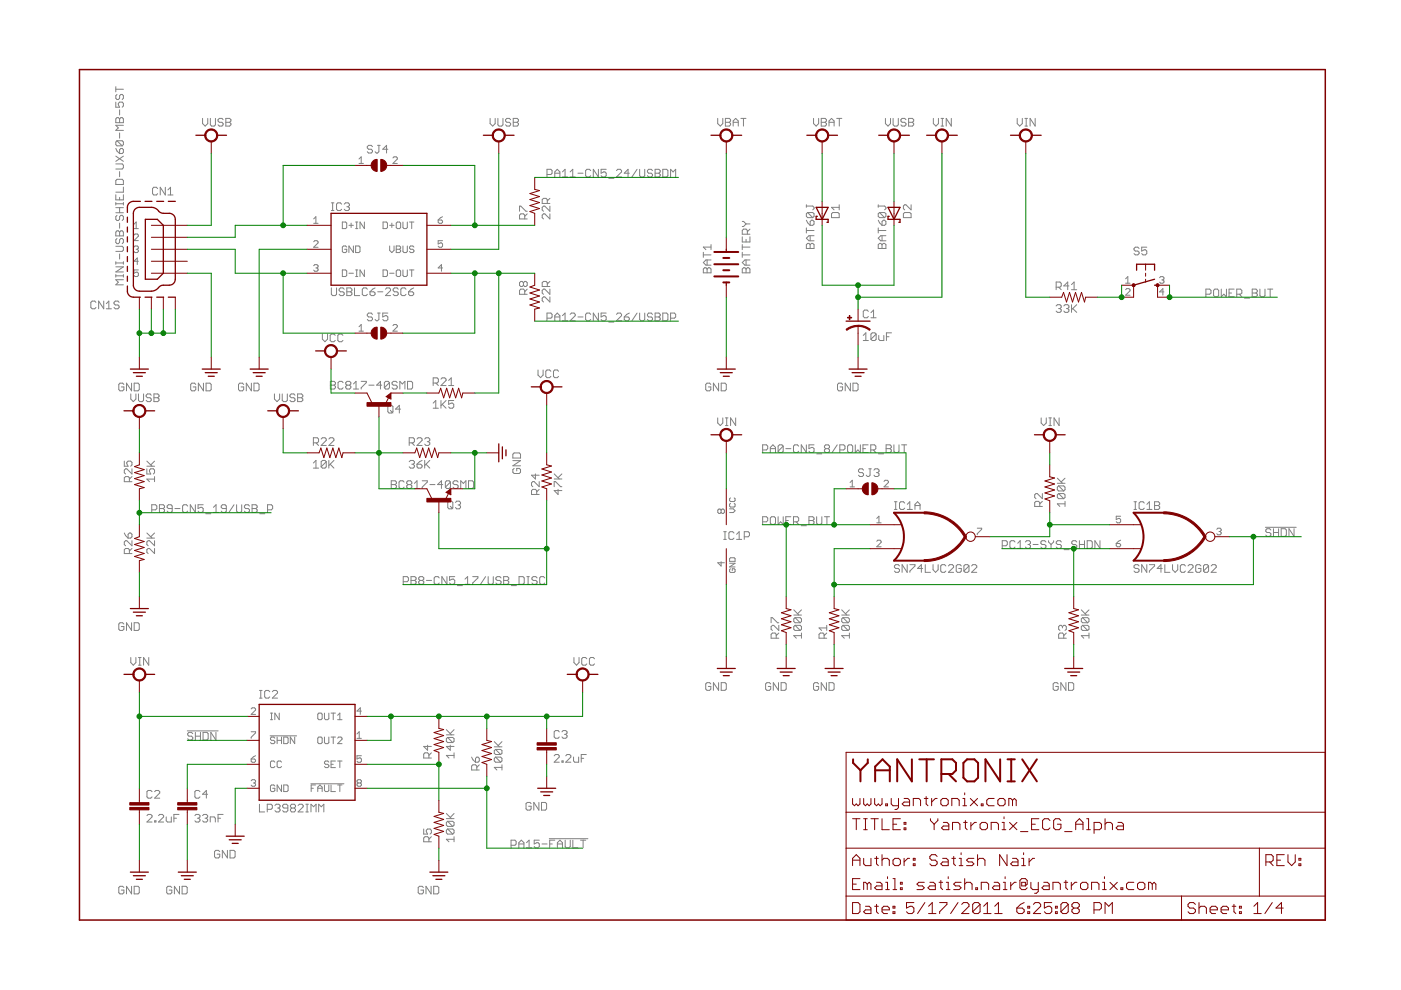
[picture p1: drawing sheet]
<svg xmlns="http://www.w3.org/2000/svg" width="297mm" height="210mm" viewBox="0 0 297 210" stroke-linecap="round" stroke-linejoin="round" font-family="sans-serif">
<g fill="#808080" stroke="#808080" stroke-width=".21">
<path d="M171 52.7h1.6z"/>
<path d="M171 51.9v.8z"/>
<path d="M171.2 51.6l-.2 .3z"/>
<path d="M171.2 51.6h.3z"/>
<path d="M171.5 51.6l.3 .3z"/>
<path d="M172 51.6l-.2 .3z"/>
<path d="M172 51.6h.3z"/>
<path d="M172.3 51.6l.3 .3z"/>
<path d="M172.6 51.9v.8z"/>
<path d="M171.8 51.9v.8z"/>
<path d="M171.5 51.1h1.1z"/>
<path d="M171 50.5l.5 .6z"/>
<path d="M171 50.5l.5-.5z"/>
<path d="M171.5 50h1.1z"/>
<path d="M171.8 50v1.1z"/>
<path d="M171 48.9h1.6z"/>
<path d="M171 48.3v1.1z"/>
<path d="M171 46.7l.2 .5z"/>
<path d="M171.2 47.2l.6 .6z"/>
<path d="M171.8 47.8h.5z"/>
<path d="M172.3 47.8l.3-.3z"/>
<path d="M172.6 47v.5z"/>
<path d="M172.3 46.7l.3 .3z"/>
<path d="M172 46.7h.3z"/>
<path d="M172 46.7l-.2 .3z"/>
<path d="M171.8 47v.8z"/>
<path d="M171.2 46.1h1.1z"/>
<path d="M171 45.9l.2 .2z"/>
<path d="M171 45.3v.6z"/>
<path d="M171 45.3l.2-.2z"/>
<path d="M171.2 45.1h1.1z"/>
<path d="M172.3 45.1l.3 .2z"/>
<path d="M172.6 45.3v.6z"/>
<path d="M172.6 45.9l-.3 .2z"/>
<path d="M171.2 45.1l1.1 1z"/>
<path d="M172.3 44.5l.3-.3z"/>
<path d="M172.6 44v.2z"/>
<path d="M172.3 43.7l.3 .3z"/>
<path d="M171 43.7h1.3z"/>
<path d="M171 43.4v.6z"/>
<path d="M186.2 52.7h1.6z"/>
<path d="M186.2 51.9v.8z"/>
<path d="M186.5 51.6l-.3 .3z"/>
<path d="M186.5 51.6h.2z"/>
<path d="M186.7 51.6l.3 .3z"/>
<path d="M187.3 51.6l-.3 .3z"/>
<path d="M187.3 51.6h.3z"/>
<path d="M187.6 51.6l.2 .3z"/>
<path d="M187.8 51.9v.8z"/>
<path d="M187 51.9v.8z"/>
<path d="M186.7 51.1h1.1z"/>
<path d="M186.2 50.5l.5 .6z"/>
<path d="M186.2 50.5l.5-.5z"/>
<path d="M186.7 50h1.1z"/>
<path d="M187 50v1.1z"/>
<path d="M186.2 48.9h1.6z"/>
<path d="M186.2 48.3v1.1z"/>
<path d="M186.2 46.7l.3 .5z"/>
<path d="M186.5 47.2l.5 .6z"/>
<path d="M187 47.8h.6z"/>
<path d="M187.6 47.8l.2-.3z"/>
<path d="M187.8 47v.5z"/>
<path d="M187.6 46.7l.2 .3z"/>
<path d="M187.3 46.7h.3z"/>
<path d="M187.3 46.7l-.3 .3z"/>
<path d="M187 47v.8z"/>
<path d="M186.5 46.1h1.1z"/>
<path d="M186.2 45.9l.3 .2z"/>
<path d="M186.2 45.3v.6z"/>
<path d="M186.2 45.3l.3-.2z"/>
<path d="M186.5 45.1h1.1z"/>
<path d="M187.6 45.1l.2 .2z"/>
<path d="M187.8 45.3v.6z"/>
<path d="M187.8 45.9l-.2 .2z"/>
<path d="M186.5 45.1l1.1 1z"/>
<path d="M187.6 44.5l.2-.3z"/>
<path d="M187.8 44v.2z"/>
<path d="M187.6 43.7l.2 .3z"/>
<path d="M186.2 43.7h1.4z"/>
<path d="M186.2 43.4v.6z"/>
<path d="M172.5 25.1v1.1z"/>
<path d="M172.5 26.2l.5 .5z"/>
<path d="M173 26.7l.6-.5z"/>
<path d="M173.6 25.1v1.1z"/>
<path d="M174.1 25.1v1.6z"/>
<path d="M174.1 25.1h.8z"/>
<path d="M174.9 25.1l.3 .3z"/>
<path d="M175.2 25.4v.3z"/>
<path d="M175.2 25.7l-.3 .2z"/>
<path d="M174.9 25.9l.3 .3z"/>
<path d="M175.2 26.2v.3z"/>
<path d="M175.2 26.5l-.3 .2z"/>
<path d="M174.1 26.7h.8z"/>
<path d="M174.1 25.9h.8z"/>
<path d="M175.8 25.7v1z"/>
<path d="M176.3 25.1l-.5 .6z"/>
<path d="M176.3 25.1l.5 .6z"/>
<path d="M176.8 25.7v1z"/>
<path d="M175.8 25.9h1z"/>
<path d="M177.9 25.1v1.6z"/>
<path d="M177.4 25.1h1.1z"/>
<path d="M187.7 25.1v1.1z"/>
<path d="M187.7 26.2l.6 .5z"/>
<path d="M188.3 26.7l.5-.5z"/>
<path d="M188.8 25.1v1.1z"/>
<path d="M189.4 25.1v1.4z"/>
<path d="M189.4 26.5l.2 .2z"/>
<path d="M189.6 26.7h.6z"/>
<path d="M190.2 26.7l.3-.2z"/>
<path d="M190.5 25.1v1.4z"/>
<path d="M191.8 25.1l.3 .3z"/>
<path d="M191.3 25.1h.5z"/>
<path d="M191.3 25.1l-.3 .3z"/>
<path d="M191 25.4v.3z"/>
<path d="M191 25.7l.3 .2z"/>
<path d="M191.3 25.9h.5z"/>
<path d="M191.8 25.9l.3 .3z"/>
<path d="M192.1 26.2v.3z"/>
<path d="M191.8 26.7l.3-.2z"/>
<path d="M191.3 26.7h.5z"/>
<path d="M191 26.5l.3 .2z"/>
<path d="M192.6 25.1v1.6z"/>
<path d="M192.6 25.1h.8z"/>
<path d="M193.4 25.1l.3 .3z"/>
<path d="M193.7 25.4v.3z"/>
<path d="M193.4 25.9l.3-.2z"/>
<path d="M193.4 25.9l.3 .3z"/>
<path d="M193.7 26.2v.3z"/>
<path d="M193.4 26.7l.3-.2z"/>
<path d="M192.6 26.7h.8z"/>
<path d="M192.6 25.9h.8z"/>
<path d="M183.6 70.6l-.6 .5z"/>
<path d="M183.6 70.6v1.6z"/>
<path d="M183 72.2h1.1z"/>
<path d="M184.7 70.8v1.1z"/>
<path d="M184.7 70.8l.2-.2z"/>
<path d="M184.9 70.6h.6z"/>
<path d="M185.5 70.6l.3 .2z"/>
<path d="M185.8 70.8v1.1z"/>
<path d="M185.5 72.2l.3-.3z"/>
<path d="M184.9 72.2h.6z"/>
<path d="M184.7 71.9l.2 .3z"/>
<path d="M184.7 71.9l1.1-1.1z"/>
<path d="M186.3 71.1v.8z"/>
<path d="M186.3 71.9l.3 .3z"/>
<path d="M186.6 72.2h.8z"/>
<path d="M187.4 71.1v1.1z"/>
<path d="M187.9 70.6v1.6z"/>
<path d="M187.9 70.6h1.1z"/>
<path d="M187.9 71.4h.6z"/>
<path d="M197.9 25.1v1.1z"/>
<path d="M197.9 26.2l.5 .5z"/>
<path d="M198.4 26.7l.6-.5z"/>
<path d="M199 25.1v1.1z"/>
<path d="M199.5 26.7h.6z"/>
<path d="M199.8 25.1v1.6z"/>
<path d="M199.5 25.1h.6z"/>
<path d="M200.6 25.1v1.6z"/>
<path d="M200.6 25.1l1.1 1.6z"/>
<path d="M201.7 25.1v1.6z"/>
<path d="M178.4 81.2l.2 .3z"/>
<path d="M177.8 81.2h.6z"/>
<path d="M177.8 81.2l-.2 .3z"/>
<path d="M177.6 81.5v1.1z"/>
<path d="M177.6 82.6l.2 .3z"/>
<path d="M177.8 82.9h.6z"/>
<path d="M178.4 82.9l.2-.3z"/>
<path d="M178.6 82v.6z"/>
<path d="M178.1 82h.5z"/>
<path d="M179.2 81.2v1.7z"/>
<path d="M179.2 81.2l1.1 1.7z"/>
<path d="M180.3 81.2v1.7z"/>
<path d="M180.8 81.2v1.7z"/>
<path d="M180.8 82.9h.9z"/>
<path d="M181.7 82.9l.2-.3z"/>
<path d="M181.9 81.5v1.1z"/>
<path d="M181.7 81.2l.2 .3z"/>
<path d="M180.8 81.2h.9z"/>
<path d="M190.4 119.7l.3 .3z"/>
<path d="M189.9 119.7h.5z"/>
<path d="M189.9 119.7l-.3 .3z"/>
<path d="M189.6 120v.3z"/>
<path d="M189.6 120.3l.3 .2z"/>
<path d="M189.9 120.5h.5z"/>
<path d="M190.4 120.5l.3 .3z"/>
<path d="M190.7 120.8v.3z"/>
<path d="M190.7 121.1l-.3 .2z"/>
<path d="M189.9 121.3h.5z"/>
<path d="M189.6 121.1l.3 .2z"/>
<path d="M191.3 119.7v1.6z"/>
<path d="M191.3 119.7l1 1.6z"/>
<path d="M192.3 119.7v1.6z"/>
<path d="M192.9 119.7h1.1z"/>
<path d="M194 119.7v.3z"/>
<path d="M194 120l-1.1 1.1z"/>
<path d="M192.9 121.1v.2z"/>
<path d="M195.3 119.7v1.6z"/>
<path d="M195.3 119.7l-.8 .8z"/>
<path d="M194.5 120.5h1.1z"/>
<path d="M196.2 119.7v1.6z"/>
<path d="M196.2 121.3h1.1z"/>
<path d="M197.8 119.7v1.1z"/>
<path d="M197.8 120.8l.6 .5z"/>
<path d="M198.4 121.3l.5-.5z"/>
<path d="M198.9 119.7v1.1z"/>
<path d="M200.3 119.7l.2 .3z"/>
<path d="M199.7 119.7h.6z"/>
<path d="M199.7 119.7l-.2 .3z"/>
<path d="M199.5 120v1.1z"/>
<path d="M199.5 121.1l.2 .2z"/>
<path d="M199.7 121.3h.6z"/>
<path d="M200.3 121.3l.2-.2z"/>
<path d="M201.1 121.3h1.1z"/>
<path d="M201.1 121.3l1.1-1z"/>
<path d="M202.2 120v.3z"/>
<path d="M201.9 119.7l.3 .3z"/>
<path d="M201.4 119.7h.5z"/>
<path d="M201.4 119.7l-.3 .3z"/>
<path d="M203.5 119.7l.3 .3z"/>
<path d="M203 119.7h.5z"/>
<path d="M203 119.7l-.3 .3z"/>
<path d="M202.7 120v1.1z"/>
<path d="M202.7 121.1l.3 .2z"/>
<path d="M203 121.3h.5z"/>
<path d="M203.5 121.3l.3-.2z"/>
<path d="M203.8 120.5v.6z"/>
<path d="M203.3 120.5h.5z"/>
<path d="M204.4 120v1.1z"/>
<path d="M204.4 120l.2-.3z"/>
<path d="M204.6 119.7h.6z"/>
<path d="M205.2 119.7l.2 .3z"/>
<path d="M205.4 120v1.1z"/>
<path d="M205.4 121.1l-.2 .2z"/>
<path d="M204.6 121.3h.6z"/>
<path d="M204.4 121.1l.2 .2z"/>
<path d="M204.4 121.1l1-1.1z"/>
<path d="M206 121.3h1.1z"/>
<path d="M206 121.3l1.1-1z"/>
<path d="M207.1 120v.3z"/>
<path d="M206.8 119.7l.3 .3z"/>
<path d="M206.3 119.7h.5z"/>
<path d="M206 120l.3-.3z"/>
<path d="M241.2 119.7l.3 .3z"/>
<path d="M240.7 119.7h.5z"/>
<path d="M240.7 119.7l-.3 .3z"/>
<path d="M240.4 120v.3z"/>
<path d="M240.4 120.3l.3 .2z"/>
<path d="M240.7 120.5h.5z"/>
<path d="M241.2 120.5l.3 .3z"/>
<path d="M241.5 120.8v.3z"/>
<path d="M241.5 121.1l-.3 .2z"/>
<path d="M240.7 121.3h.5z"/>
<path d="M240.4 121.1l.3 .2z"/>
<path d="M242.1 119.7v1.6z"/>
<path d="M242.1 119.7l1 1.6z"/>
<path d="M243.1 119.7v1.6z"/>
<path d="M243.7 119.7h1.1z"/>
<path d="M244.8 119.7v.3z"/>
<path d="M243.7 121.1l1.1-1.1z"/>
<path d="M243.7 121.1v.2z"/>
<path d="M246.1 119.7v1.6z"/>
<path d="M246.1 119.7l-.8 .8z"/>
<path d="M245.3 120.5h1.1z"/>
<path d="M247 119.7v1.6z"/>
<path d="M247 121.3h1.1z"/>
<path d="M248.6 119.7v1.1z"/>
<path d="M248.6 120.8l.6 .5z"/>
<path d="M249.2 121.3l.5-.5z"/>
<path d="M249.7 119.7v1.1z"/>
<path d="M251.1 119.7l.2 .3z"/>
<path d="M250.5 119.7h.6z"/>
<path d="M250.5 119.7l-.2 .3z"/>
<path d="M250.3 120v1.1z"/>
<path d="M250.3 121.1l.2 .2z"/>
<path d="M250.5 121.3h.6z"/>
<path d="M251.1 121.3l.2-.2z"/>
<path d="M251.9 121.3h1.1z"/>
<path d="M251.9 121.3l1.1-1z"/>
<path d="M253 120v.3z"/>
<path d="M252.7 119.7l.3 .3z"/>
<path d="M252.2 119.7h.5z"/>
<path d="M252.2 119.7l-.3 .3z"/>
<path d="M254.3 119.7l.3 .3z"/>
<path d="M253.8 119.7h.5z"/>
<path d="M253.8 119.7l-.3 .3z"/>
<path d="M253.5 120v1.1z"/>
<path d="M253.5 121.1l.3 .2z"/>
<path d="M253.8 121.3h.5z"/>
<path d="M254.3 121.3l.3-.2z"/>
<path d="M254.6 120.5v.6z"/>
<path d="M254.1 120.5h.5z"/>
<path d="M255.2 120v1.1z"/>
<path d="M255.2 120l.2-.3z"/>
<path d="M255.4 119.7h.6z"/>
<path d="M256 119.7l.2 .3z"/>
<path d="M256.2 120v1.1z"/>
<path d="M256.2 121.1l-.2 .2z"/>
<path d="M255.4 121.3h.6z"/>
<path d="M255.2 121.1l.2 .2z"/>
<path d="M255.2 121.1l1-1.1z"/>
<path d="M256.8 121.3h1.1z"/>
<path d="M256.8 121.3l1.1-1z"/>
<path d="M257.9 120v.3z"/>
<path d="M257.6 119.7l.3 .3z"/>
<path d="M257.1 119.7h.5z"/>
<path d="M257.1 119.7l-.3 .3z"/>
<path d="M178.5 134.8l.5 .5z"/>
<path d="M178.5 134.8h1.6z"/>
<path d="M180.1 134.2v1.1z"/>
<path d="M178.7 133.7h1.1z"/>
<path d="M178.5 133.4l.2 .3z"/>
<path d="M178.5 132.9v.5z"/>
<path d="M178.5 132.9l.2-.3z"/>
<path d="M178.7 132.6h1.1z"/>
<path d="M179.8 132.6l.3 .3z"/>
<path d="M180.1 132.9v.5z"/>
<path d="M179.8 133.7l.3-.3z"/>
<path d="M178.7 132.6l1.1 1.1z"/>
<path d="M178.7 132h1.1z"/>
<path d="M178.5 131.8l.2 .2z"/>
<path d="M178.5 131.2v.6z"/>
<path d="M178.5 131.2l.2-.2z"/>
<path d="M178.7 131h1.1z"/>
<path d="M179.8 131l.3 .2z"/>
<path d="M180.1 131.2v.6z"/>
<path d="M180.1 131.8l-.3 .2z"/>
<path d="M178.7 131l1.1 1z"/>
<path d="M178.5 130.4h1.6z"/>
<path d="M178.5 129.3l1 1.1z"/>
<path d="M180.1 129.3l-.8 .8z"/>
<path d="M224.2 106.8l.5 .6z"/>
<path d="M224.2 106.8h1.6z"/>
<path d="M225.8 106.3v1.1z"/>
<path d="M224.5 105.7h1z"/>
<path d="M224.2 105.5l.3 .2z"/>
<path d="M224.2 104.9v.6z"/>
<path d="M224.2 104.9l.3-.3z"/>
<path d="M224.5 104.6h1z"/>
<path d="M225.5 104.6l.3 .3z"/>
<path d="M225.8 104.9v.6z"/>
<path d="M225.5 105.7l.3-.2z"/>
<path d="M224.5 104.6l1 1.1z"/>
<path d="M224.5 104.1h1z"/>
<path d="M224.2 103.8l.3 .3z"/>
<path d="M224.2 103.3v.5z"/>
<path d="M224.2 103.3l.3-.3z"/>
<path d="M224.5 103h1z"/>
<path d="M225.5 103l.3 .3z"/>
<path d="M225.8 103.3v.5z"/>
<path d="M225.8 103.8l-.3 .3z"/>
<path d="M224.5 103l1 1.1z"/>
<path d="M224.2 102.5h1.6z"/>
<path d="M224.2 101.4l1.1 1.1z"/>
<path d="M225 102.2l.8-.8z"/>
<path d="M229.3 134.8l.5 .5z"/>
<path d="M229.3 134.8h1.6z"/>
<path d="M230.9 134.2v1.1z"/>
<path d="M229.5 133.7h1.1z"/>
<path d="M229.3 133.4l.2 .3z"/>
<path d="M229.3 132.9v.5z"/>
<path d="M229.3 132.9l.2-.3z"/>
<path d="M229.5 132.6h1.1z"/>
<path d="M230.6 132.6l.3 .3z"/>
<path d="M230.9 132.9v.5z"/>
<path d="M230.6 133.7l.3-.3z"/>
<path d="M229.5 132.6l1.1 1.1z"/>
<path d="M229.5 132h1.1z"/>
<path d="M229.3 131.8l.2 .2z"/>
<path d="M229.3 131.2v.6z"/>
<path d="M229.3 131.2l.2-.2z"/>
<path d="M229.5 131h1.1z"/>
<path d="M230.6 131l.3 .2z"/>
<path d="M230.9 131.2v.6z"/>
<path d="M230.9 131.8l-.3 .2z"/>
<path d="M229.5 131l1.1 1z"/>
<path d="M229.3 130.4h1.6z"/>
<path d="M229.3 129.3l1 1.1z"/>
<path d="M230.9 129.3l-.8 .8z"/>
<path d="M150.5 144.7l.2 .3z"/>
<path d="M149.9 144.7h.6z"/>
<path d="M149.9 144.7l-.3 .3z"/>
<path d="M149.6 145v1.1z"/>
<path d="M149.6 146.1l.3 .3z"/>
<path d="M149.9 146.4h.6z"/>
<path d="M150.7 146.1l-.2 .3z"/>
<path d="M150.7 145.5v.6z"/>
<path d="M150.2 145.5h.5z"/>
<path d="M151.3 144.7v1.7z"/>
<path d="M151.3 144.7l1.1 1.7z"/>
<path d="M152.4 144.7v1.7z"/>
<path d="M152.9 144.7v1.7z"/>
<path d="M152.9 146.4h.8z"/>
<path d="M153.7 146.4l.3-.3z"/>
<path d="M154 145v1.1z"/>
<path d="M153.7 144.7l.3 .3z"/>
<path d="M152.9 144.7h.8z"/>
<path d="M173.3 144.7l.3 .3z"/>
<path d="M172.8 144.7h.5z"/>
<path d="M172.8 144.7l-.3 .3z"/>
<path d="M172.5 145v1.1z"/>
<path d="M172.5 146.1l.3 .3z"/>
<path d="M172.8 146.4h.5z"/>
<path d="M173.3 146.4l.3-.3z"/>
<path d="M173.6 145.5v.6z"/>
<path d="M173 145.5h.6z"/>
<path d="M174.1 144.7v1.7z"/>
<path d="M174.1 144.7l1.1 1.7z"/>
<path d="M175.2 144.7v1.7z"/>
<path d="M175.8 144.7v1.7z"/>
<path d="M175.8 146.4h.8z"/>
<path d="M176.6 146.4l.2-.3z"/>
<path d="M176.8 145v1.1z"/>
<path d="M176.6 144.7l.2 .3z"/>
<path d="M175.8 144.7h.8z"/>
<path d="M224.1 144.7l.3 .3z"/>
<path d="M223.6 144.7h.5z"/>
<path d="M223.6 144.7l-.3 .3z"/>
<path d="M223.3 145v1.1z"/>
<path d="M223.3 146.1l.3 .3z"/>
<path d="M223.6 146.4h.5z"/>
<path d="M224.1 146.4l.3-.3z"/>
<path d="M224.4 145.5v.6z"/>
<path d="M223.8 145.5h.6z"/>
<path d="M224.9 144.7v1.7z"/>
<path d="M224.9 144.7l1.1 1.7z"/>
<path d="M226 144.7v1.7z"/>
<path d="M226.5 144.7v1.7z"/>
<path d="M226.5 146.4h.9z"/>
<path d="M227.4 146.4l.2-.3z"/>
<path d="M227.6 145v1.1z"/>
<path d="M227.4 144.7l.2 .3z"/>
<path d="M226.5 144.7h.9z"/>
<path d="M152.2 88.6v1.1z"/>
<path d="M152.2 89.7l.5 .5z"/>
<path d="M153.2 89.7l-.5 .5z"/>
<path d="M153.2 88.6v1.1z"/>
<path d="M153.8 90.2h.5z"/>
<path d="M154.1 88.6v1.6z"/>
<path d="M153.8 88.6h.5z"/>
<path d="M154.9 88.6v1.6z"/>
<path d="M154.9 88.6l1.1 1.6z"/>
<path d="M156 88.6v1.6z"/>
<path d="M220.7 88.6v1.1z"/>
<path d="M220.7 89.7l.6 .5z"/>
<path d="M221.3 90.2l.5-.5z"/>
<path d="M221.8 88.6v1.1z"/>
<path d="M222.4 90.2h.5z"/>
<path d="M222.7 88.6v1.6z"/>
<path d="M222.4 88.6h.5z"/>
<path d="M223.5 88.6v1.6z"/>
<path d="M223.5 88.6l1.1 1.6z"/>
<path d="M224.6 88.6v1.6z"/>
<path d="M55 170.5v1.6z"/>
<path d="M55 172.1h1.1z"/>
<path d="M56.7 170.5v1.6z"/>
<path d="M56.7 170.5h.8z"/>
<path d="M57.5 170.5l.2 .3z"/>
<path d="M57.7 170.8v.5z"/>
<path d="M57.7 171.3l-.2 .3z"/>
<path d="M56.7 171.6h.8z"/>
<path d="M58.3 170.8l.3-.3z"/>
<path d="M58.6 170.5h.5z"/>
<path d="M59.1 170.5l.3 .3z"/>
<path d="M59.4 170.8v.2z"/>
<path d="M59.4 171l-.3 .3z"/>
<path d="M58.8 171.3h.3z"/>
<path d="M59.1 171.3l.3 .3z"/>
<path d="M59.4 171.6v.3z"/>
<path d="M59.4 171.9l-.3 .2z"/>
<path d="M58.6 172.1h.5z"/>
<path d="M58.3 171.9l.3 .2z"/>
<path d="M59.9 171.9l.3 .2z"/>
<path d="M60.2 172.1h.5z"/>
<path d="M60.7 172.1l.3-.2z"/>
<path d="M61 170.8v1.1z"/>
<path d="M60.7 170.5l.3 .3z"/>
<path d="M60.2 170.5h.5z"/>
<path d="M59.9 170.8l.3-.3z"/>
<path d="M59.9 170.8v.2z"/>
<path d="M59.9 171l.3 .3z"/>
<path d="M60.2 171.3h.8z"/>
<path d="M61.6 170.8l.2-.3z"/>
<path d="M61.8 170.5h.6z"/>
<path d="M62.4 170.5l.3 .3z"/>
<path d="M62.7 170.8v.2z"/>
<path d="M62.7 171l-.3 .3z"/>
<path d="M62.4 171.3l.3 .3z"/>
<path d="M62.7 171.6v.3z"/>
<path d="M62.7 171.9l-.3 .2z"/>
<path d="M61.8 172.1h.6z"/>
<path d="M61.6 171.9l.2 .2z"/>
<path d="M61.6 171.6v.3z"/>
<path d="M61.8 171.3l-.2 .3z"/>
<path d="M61.6 171l.2 .3z"/>
<path d="M61.6 170.8v.2z"/>
<path d="M61.8 171.3h.6z"/>
<path d="M63.2 172.1h1.1z"/>
<path d="M64.3 171l-1.1 1.1z"/>
<path d="M64.3 170.8v.2z"/>
<path d="M64 170.5l.3 .3z"/>
<path d="M63.5 170.5h.5z"/>
<path d="M63.2 170.8l.3-.3z"/>
<path d="M64.8 172.1h.6z"/>
<path d="M65.1 170.5v1.6z"/>
<path d="M64.8 170.5h.6z"/>
<path d="M65.9 170.5v1.6z"/>
<path d="M65.9 170.5l.6 .5z"/>
<path d="M66.5 171l.5-.5z"/>
<path d="M67 170.5v1.6z"/>
<path d="M67.6 170.5v1.6z"/>
<path d="M67.6 170.5l.5 .5z"/>
<path d="M68.1 171l.6-.5z"/>
<path d="M68.7 170.5v1.6z"/>
<path d="M94.6 160.2l.6 .5z"/>
<path d="M94.6 160.2h1.7z"/>
<path d="M96.3 159.6v1.1z"/>
<path d="M94.6 158.3h1.7z"/>
<path d="M94.6 158.3l.9 .8z"/>
<path d="M95.5 158v1.1z"/>
<path d="M94.9 157.4h1.1z"/>
<path d="M94.6 157.2l.3 .2z"/>
<path d="M94.6 156.6v.6z"/>
<path d="M94.6 156.6l.3-.2z"/>
<path d="M94.9 156.4h1.1z"/>
<path d="M96 156.4l.3 .2z"/>
<path d="M96.3 156.6v.6z"/>
<path d="M96.3 157.2l-.3 .2z"/>
<path d="M94.9 156.4l1.1 1z"/>
<path d="M94.6 155.8h1.7z"/>
<path d="M94.6 154.7l1.1 1.1z"/>
<path d="M96.3 154.7l-.8 .8z"/>
<path d="M94.6 177.9l.6 .6z"/>
<path d="M94.6 177.9h1.7z"/>
<path d="M96.3 177.4v1.1z"/>
<path d="M94.9 176.8h1.1z"/>
<path d="M94.6 176.6l.3 .2z"/>
<path d="M94.6 176v.6z"/>
<path d="M94.6 176l.3-.2z"/>
<path d="M94.9 175.8h1.1z"/>
<path d="M96 175.8l.3 .2z"/>
<path d="M96.3 176v.6z"/>
<path d="M96.3 176.6l-.3 .2z"/>
<path d="M94.9 175.8l1.1 1z"/>
<path d="M94.9 175.2h1.1z"/>
<path d="M94.6 174.9l.3 .3z"/>
<path d="M94.6 174.4v.5z"/>
<path d="M94.6 174.4l.3-.3z"/>
<path d="M94.9 174.1h1.1z"/>
<path d="M96 174.1l.3 .3z"/>
<path d="M96.3 174.4v.5z"/>
<path d="M96.3 174.9l-.3 .3z"/>
<path d="M94.9 174.1l1.1 1.1z"/>
<path d="M94.6 173.6h1.7z"/>
<path d="M94.6 172.5l1.1 1.1z"/>
<path d="M96.3 172.5l-.8 .8z"/>
<path d="M104.8 162.7l.5 .6z"/>
<path d="M104.8 162.7h1.6z"/>
<path d="M106.4 162.2v1.1z"/>
<path d="M105.1 161.6h1.1z"/>
<path d="M104.8 161.3l.3 .3z"/>
<path d="M104.8 160.8v.5z"/>
<path d="M104.8 160.8l.3-.3z"/>
<path d="M105.1 160.5h1.1z"/>
<path d="M106.2 160.5l.2 .3z"/>
<path d="M106.4 160.8v.5z"/>
<path d="M106.4 161.3l-.2 .3z"/>
<path d="M105.1 160.5l1.1 1.1z"/>
<path d="M105.1 160h1.1z"/>
<path d="M104.8 159.7l.3 .3z"/>
<path d="M104.8 159.2v.5z"/>
<path d="M104.8 159.2l.3-.3z"/>
<path d="M105.1 158.9h1.1z"/>
<path d="M106.2 158.9l.2 .3z"/>
<path d="M106.4 159.2v.5z"/>
<path d="M106.4 159.7l-.2 .3z"/>
<path d="M105.1 158.9l1.1 1.1z"/>
<path d="M104.8 158.3h1.6z"/>
<path d="M104.8 157.2l1.1 1.1z"/>
<path d="M106.4 157.2l-.8 .9z"/>
<path d="M31.2 174.3h1z"/>
<path d="M31.2 174.3l1-1.1z"/>
<path d="M32.2 172.9v.3z"/>
<path d="M32 172.7l.2 .2z"/>
<path d="M31.4 172.7h.6z"/>
<path d="M31.4 172.7l-.2 .2z"/>
<path d="M32.8 174v.3z"/>
<path d="M32.8 174h.3z"/>
<path d="M33.1 174v.3z"/>
<path d="M32.8 174.3h.3z"/>
<path d="M33.6 174.3h1.1z"/>
<path d="M33.6 174.3l1.1-1.1z"/>
<path d="M34.7 172.9v.3z"/>
<path d="M34.4 172.7l.3 .2z"/>
<path d="M33.9 172.7h.5z"/>
<path d="M33.9 172.7l-.3 .2z"/>
<path d="M35.2 173.2v.8z"/>
<path d="M35.2 174l.3 .3z"/>
<path d="M35.5 174.3h.8z"/>
<path d="M36.3 173.2v1.1z"/>
<path d="M36.9 172.7v1.6z"/>
<path d="M36.9 172.7h1.1z"/>
<path d="M36.9 173.5h.5z"/>
<path d="M117.5 161.6h1.1z"/>
<path d="M118.6 160.5l-1.1 1.1z"/>
<path d="M118.6 160.3v.2z"/>
<path d="M118.3 160l.3 .3z"/>
<path d="M117.8 160h.5z"/>
<path d="M117.8 160l-.3 .3z"/>
<path d="M119.1 161.3v.3z"/>
<path d="M119.1 161.3h.3z"/>
<path d="M119.4 161.3v.3z"/>
<path d="M119.1 161.6h.3z"/>
<path d="M120 161.6h1z"/>
<path d="M121 160.5l-1 1.1z"/>
<path d="M121 160.3v.2z"/>
<path d="M120.8 160l.2 .3z"/>
<path d="M120.2 160h.6z"/>
<path d="M120.2 160l-.2 .3z"/>
<path d="M121.6 160.5v.8z"/>
<path d="M121.6 161.3l.3 .3z"/>
<path d="M121.9 161.6h.8z"/>
<path d="M122.7 160.5v1.1z"/>
<path d="M123.2 160v1.6z"/>
<path d="M123.2 160h1.1z"/>
<path d="M123.2 160.8h.6z"/>
<path d="M41.3 172.9l.3-.2z"/>
<path d="M41.6 172.7h.5z"/>
<path d="M42.1 172.7l.3 .2z"/>
<path d="M42.4 172.9v.3z"/>
<path d="M42.4 173.2l-.3 .3z"/>
<path d="M41.8 173.5h.3z"/>
<path d="M42.1 173.5l.3 .3z"/>
<path d="M42.4 173.8v.2z"/>
<path d="M42.1 174.3l.3-.3z"/>
<path d="M41.6 174.3h.5z"/>
<path d="M41.3 174l.3 .3z"/>
<path d="M42.9 172.9l.3-.2z"/>
<path d="M43.2 172.7h.6z"/>
<path d="M43.8 172.7l.2 .2z"/>
<path d="M44 172.9v.3z"/>
<path d="M44 173.2l-.2 .3z"/>
<path d="M43.5 173.5h.3z"/>
<path d="M43.8 173.5l.2 .3z"/>
<path d="M44 173.8v.2z"/>
<path d="M43.8 174.3l.2-.3z"/>
<path d="M43.2 174.3h.6z"/>
<path d="M42.9 174l.3 .3z"/>
<path d="M44.6 173.2v1.1z"/>
<path d="M44.6 173.2h.8z"/>
<path d="M45.4 173.2l.3 .3z"/>
<path d="M45.7 173.5v.8z"/>
<path d="M46.2 172.7v1.6z"/>
<path d="M46.2 172.7h1.1z"/>
<path d="M46.2 173.5h.6z"/>
<path d="M27.7 139.4v1.1z"/>
<path d="M27.7 140.5l.6 .5z"/>
<path d="M28.3 141l.5-.5z"/>
<path d="M28.8 139.4v1.1z"/>
<path d="M29.4 141h.5z"/>
<path d="M29.6 139.4v1.6z"/>
<path d="M29.4 139.4h.5z"/>
<path d="M30.4 139.4v1.6z"/>
<path d="M30.4 139.4l1.1 1.6z"/>
<path d="M31.5 139.4v1.6z"/>
<path d="M121.7 139.4v1.1z"/>
<path d="M121.7 140.5l.5 .5z"/>
<path d="M122.8 140.5l-.6 .5z"/>
<path d="M122.8 139.4v1.1z"/>
<path d="M124.1 139.4l.3 .3z"/>
<path d="M123.6 139.4h.5z"/>
<path d="M123.6 139.4l-.3 .3z"/>
<path d="M123.3 139.7v1.1z"/>
<path d="M123.3 140.8l.3 .2z"/>
<path d="M123.6 141h.5z"/>
<path d="M124.1 141l.3-.2z"/>
<path d="M125.8 139.4l.2 .3z"/>
<path d="M125.2 139.4h.6z"/>
<path d="M125.2 139.4l-.2 .3z"/>
<path d="M125 139.7v1.1z"/>
<path d="M125 140.8l.2 .2z"/>
<path d="M125.2 141h.6z"/>
<path d="M125.8 141l.2-.2z"/>
<path d="M26 187.9l.3 .3z"/>
<path d="M25.4 187.9h.6z"/>
<path d="M25.4 187.9l-.2 .3z"/>
<path d="M25.2 188.2v1.1z"/>
<path d="M25.2 189.3l.2 .2z"/>
<path d="M25.4 189.5h.6z"/>
<path d="M26 189.5l.3-.2z"/>
<path d="M26.3 188.7v.6z"/>
<path d="M25.7 188.7h.6z"/>
<path d="M26.8 187.9v1.6z"/>
<path d="M26.8 187.9l1.1 1.6z"/>
<path d="M27.9 187.9v1.6z"/>
<path d="M28.4 187.9v1.6z"/>
<path d="M28.4 189.5h.9z"/>
<path d="M29.3 189.5l.2-.2z"/>
<path d="M29.5 188.2v1.1z"/>
<path d="M29.3 187.9l.2 .3z"/>
<path d="M28.4 187.9h.9z"/>
<path d="M36.2 187.9l.2 .3z"/>
<path d="M35.6 187.9h.6z"/>
<path d="M35.6 187.9l-.3 .3z"/>
<path d="M35.3 188.2v1.1z"/>
<path d="M35.3 189.3l.3 .2z"/>
<path d="M35.6 189.5h.6z"/>
<path d="M36.2 189.5l.2-.2z"/>
<path d="M36.4 188.7v.6z"/>
<path d="M35.9 188.7h.5z"/>
<path d="M37 187.9v1.6z"/>
<path d="M37 187.9l1.1 1.6z"/>
<path d="M38.1 187.9v1.6z"/>
<path d="M38.6 187.9v1.6z"/>
<path d="M38.6 189.5h.8z"/>
<path d="M39.4 189.5l.3-.2z"/>
<path d="M39.7 188.2v1.1z"/>
<path d="M39.4 187.9l.3 .3z"/>
<path d="M38.6 187.9h.8z"/>
<path d="M46.3 180.3l.3 .3z"/>
<path d="M45.8 180.3h.5z"/>
<path d="M45.5 180.6l.3-.3z"/>
<path d="M45.5 180.6v1.1z"/>
<path d="M45.5 181.7l.3 .2z"/>
<path d="M45.8 181.9h.5z"/>
<path d="M46.3 181.9l.3-.2z"/>
<path d="M46.6 181.1v.6z"/>
<path d="M46 181.1h.6z"/>
<path d="M47.1 180.3v1.6z"/>
<path d="M47.1 180.3l1.1 1.6z"/>
<path d="M48.2 180.3v1.6z"/>
<path d="M48.8 180.3v1.6z"/>
<path d="M48.8 181.9h.8z"/>
<path d="M49.6 181.9l.2-.2z"/>
<path d="M49.8 180.6v1.1z"/>
<path d="M49.6 180.3l.2 .3z"/>
<path d="M48.8 180.3h.8z"/>
<path d="M89.5 187.9l.3 .3z"/>
<path d="M88.9 187.9h.6z"/>
<path d="M88.7 188.2l.2-.3z"/>
<path d="M88.7 188.2v1.1z"/>
<path d="M88.7 189.3l.2 .2z"/>
<path d="M88.9 189.5h.6z"/>
<path d="M89.5 189.5l.3-.2z"/>
<path d="M89.8 188.7v.6z"/>
<path d="M89.2 188.7h.6z"/>
<path d="M90.3 187.9v1.6z"/>
<path d="M90.3 187.9l1.1 1.6z"/>
<path d="M91.4 187.9v1.6z"/>
<path d="M91.9 187.9v1.6z"/>
<path d="M91.9 189.5h.9z"/>
<path d="M92.8 189.5l.2-.2z"/>
<path d="M93 188.2v1.1z"/>
<path d="M92.8 187.9l.2 .3z"/>
<path d="M91.9 187.9h.9z"/>
<path d="M112.4 170.1l.2 .3z"/>
<path d="M111.8 170.1h.6z"/>
<path d="M111.5 170.4l.3-.3z"/>
<path d="M111.5 170.4v1.1z"/>
<path d="M111.5 171.5l.3 .3z"/>
<path d="M111.8 171.8h.6z"/>
<path d="M112.6 171.5l-.2 .3z"/>
<path d="M112.6 170.9v.6z"/>
<path d="M112.1 170.9h.5z"/>
<path d="M113.2 170.1v1.7z"/>
<path d="M113.2 170.1l1.1 1.7z"/>
<path d="M114.3 170.1v1.7z"/>
<path d="M114.8 170.1v1.7z"/>
<path d="M114.8 171.8h.8z"/>
<path d="M115.6 171.8l.3-.3z"/>
<path d="M115.9 170.4v1.1z"/>
<path d="M115.6 170.1l.3 .3z"/>
<path d="M114.8 170.1h.8z"/>
<path d="M157.4 57.8h1.6z"/>
<path d="M157.4 57v.8z"/>
<path d="M157.4 57l.2-.2z"/>
<path d="M157.6 56.8h.3z"/>
<path d="M157.9 56.8l.3 .2z"/>
<path d="M158.2 57l.3-.2z"/>
<path d="M158.5 56.8h.2z"/>
<path d="M158.7 56.8l.3 .2z"/>
<path d="M159 57v.8z"/>
<path d="M158.2 57v.8z"/>
<path d="M157.9 56.2h1.1z"/>
<path d="M157.4 55.7l.5 .5z"/>
<path d="M157.4 55.7l.5-.6z"/>
<path d="M157.9 55.1h1.1z"/>
<path d="M158.2 55.1v1.1z"/>
<path d="M157.4 54h1.6z"/>
<path d="M157.4 53.5v1.1z"/>
<path d="M157.4 52.4h1.6z"/>
<path d="M157.4 51.9v1z"/>
<path d="M157.4 50.2v1.1z"/>
<path d="M157.4 51.3h1.6z"/>
<path d="M159 50.2v1.1z"/>
<path d="M158.2 50.8v.5z"/>
<path d="M157.4 49.7h1.6z"/>
<path d="M157.4 48.9v.8z"/>
<path d="M157.4 48.9l.2-.3z"/>
<path d="M157.6 48.6h.6z"/>
<path d="M158.2 48.6l.3 .3z"/>
<path d="M158.5 48.9v.8z"/>
<path d="M159 48.6l-.5 .5z"/>
<path d="M157.4 48h.2z"/>
<path d="M158.2 47.5l-.6 .5z"/>
<path d="M157.6 46.9l.6 .6z"/>
<path d="M157.4 46.9h.2z"/>
<path d="M158.2 47.5h.8z"/>
<path d="M152.2 25.1v1.1z"/>
<path d="M152.2 26.2l.5 .5z"/>
<path d="M152.7 26.7l.5-.5z"/>
<path d="M153.2 25.1v1.1z"/>
<path d="M153.8 25.1v1.6z"/>
<path d="M153.8 25.1h.8z"/>
<path d="M154.6 25.1l.3 .3z"/>
<path d="M154.9 25.4v.3z"/>
<path d="M154.9 25.7l-.3 .2z"/>
<path d="M154.6 25.9l.3 .3z"/>
<path d="M154.9 26.2v.3z"/>
<path d="M154.9 26.5l-.3 .2z"/>
<path d="M153.8 26.7h.8z"/>
<path d="M153.8 25.9h.8z"/>
<path d="M155.4 25.7v1z"/>
<path d="M156 25.1l-.6 .6z"/>
<path d="M156 25.1l.5 .6z"/>
<path d="M156.5 25.7v1z"/>
<path d="M155.4 25.9h1.1z"/>
<path d="M157.6 25.1v1.6z"/>
<path d="M157.1 25.1h1.1z"/>
<path d="M150.5 81.2l.2 .3z"/>
<path d="M149.9 81.2h.6z"/>
<path d="M149.9 81.2l-.3 .3z"/>
<path d="M149.6 81.5v1.1z"/>
<path d="M149.6 82.6l.3 .3z"/>
<path d="M149.9 82.9h.6z"/>
<path d="M150.7 82.6l-.2 .3z"/>
<path d="M150.7 82v.6z"/>
<path d="M150.2 82h.5z"/>
<path d="M151.3 81.2v1.7z"/>
<path d="M151.3 81.2l1.1 1.7z"/>
<path d="M152.4 81.2v1.7z"/>
<path d="M152.9 81.2v1.7z"/>
<path d="M152.9 82.9h.8z"/>
<path d="M153.7 82.9l.3-.3z"/>
<path d="M154 81.5v1.1z"/>
<path d="M153.7 81.2l.3 .3z"/>
<path d="M152.9 81.2h.8z"/>
<path d="M24.6 60.4h1.6z"/>
<path d="M25.1 59.8l-.5 .6z"/>
<path d="M24.6 59.3l.5 .5z"/>
<path d="M24.6 59.3h1.6z"/>
<path d="M26.2 58.2v.6z"/>
<path d="M24.6 58.5h1.6z"/>
<path d="M24.6 58.2v.6z"/>
<path d="M24.6 57.7h1.6z"/>
<path d="M24.6 57.7l1.6-1.1z"/>
<path d="M24.6 56.6h1.6z"/>
<path d="M26.2 55.5v.5z"/>
<path d="M24.6 55.8h1.6z"/>
<path d="M24.6 55.5v.5z"/>
<path d="M25.4 53.8v1.1z"/>
<path d="M24.6 53.3h1.3z"/>
<path d="M26.2 53l-.3 .3z"/>
<path d="M26.2 52.5v.5z"/>
<path d="M25.9 52.2l.3 .3z"/>
<path d="M24.6 52.2h1.3z"/>
<path d="M24.8 50.6l-.2 .2z"/>
<path d="M24.6 50.8v.6z"/>
<path d="M24.6 51.4l.2 .3z"/>
<path d="M24.8 51.7h.3z"/>
<path d="M25.1 51.7l.3-.3z"/>
<path d="M25.4 50.8v.6z"/>
<path d="M25.4 50.8l.2-.2z"/>
<path d="M25.6 50.6h.3z"/>
<path d="M25.9 50.6l.3 .2z"/>
<path d="M26.2 50.8v.6z"/>
<path d="M26.2 51.4l-.3 .3z"/>
<path d="M24.6 50h1.6z"/>
<path d="M24.6 49.2v.8z"/>
<path d="M24.8 48.9l-.2 .3z"/>
<path d="M24.8 48.9h.3z"/>
<path d="M25.1 48.9l.3 .3z"/>
<path d="M25.6 48.9l-.2 .3z"/>
<path d="M25.6 48.9h.3z"/>
<path d="M25.9 48.9l.3 .3z"/>
<path d="M26.2 49.2v.8z"/>
<path d="M25.4 49.2v.8z"/>
<path d="M25.4 47.3v1.1z"/>
<path d="M24.8 45.7l-.2 .2z"/>
<path d="M24.6 45.9v.6z"/>
<path d="M24.6 46.5l.2 .3z"/>
<path d="M24.8 46.8h.3z"/>
<path d="M25.1 46.8l.3-.3z"/>
<path d="M25.4 45.9v.6z"/>
<path d="M25.4 45.9l.2-.2z"/>
<path d="M25.6 45.7h.3z"/>
<path d="M25.9 45.7l.3 .2z"/>
<path d="M26.2 45.9v.6z"/>
<path d="M26.2 46.5l-.3 .3z"/>
<path d="M24.6 45.1h1.6z"/>
<path d="M25.4 44v1.1z"/>
<path d="M24.6 44h1.6z"/>
<path d="M26.2 42.9v.6z"/>
<path d="M24.6 43.2h1.6z"/>
<path d="M24.6 42.9v.6z"/>
<path d="M24.6 41.3v1.1z"/>
<path d="M24.6 42.4h1.6z"/>
<path d="M26.2 41.3v1.1z"/>
<path d="M25.4 41.8v.6z"/>
<path d="M24.6 40.7h1.6z"/>
<path d="M26.2 39.7v1z"/>
<path d="M24.6 39.1h1.6z"/>
<path d="M26.2 38.3v.8z"/>
<path d="M25.9 38l.3 .3z"/>
<path d="M24.8 38h1.1z"/>
<path d="M24.8 38l-.2 .3z"/>
<path d="M24.6 38.3v.8z"/>
<path d="M25.4 36.4v1.1z"/>
<path d="M24.6 35.8h1.3z"/>
<path d="M26.2 35.6l-.3 .2z"/>
<path d="M26.2 35v.6z"/>
<path d="M25.9 34.8l.3 .2z"/>
<path d="M24.6 34.8h1.3z"/>
<path d="M24.6 34.2l1.6-1.1z"/>
<path d="M24.6 33.1l1.6 1.1z"/>
<path d="M24.6 31.5l.2 .5z"/>
<path d="M24.8 32l.6 .6z"/>
<path d="M25.4 32.6h.5z"/>
<path d="M25.9 32.6l.3-.3z"/>
<path d="M26.2 31.7v.6z"/>
<path d="M25.9 31.5l.3 .2z"/>
<path d="M25.6 31.5h.3z"/>
<path d="M25.6 31.5l-.2 .2z"/>
<path d="M25.4 31.7v.9z"/>
<path d="M24.8 30.9h1.1z"/>
<path d="M24.6 30.6l.2 .3z"/>
<path d="M24.6 30.1v.5z"/>
<path d="M24.8 29.8l-.2 .3z"/>
<path d="M24.8 29.8h1.1z"/>
<path d="M25.9 29.8l.3 .3z"/>
<path d="M26.2 30.1v.5z"/>
<path d="M26.2 30.6l-.3 .3z"/>
<path d="M24.8 29.8l1.1 1.1z"/>
<path d="M25.4 28.2v1.1z"/>
<path d="M24.6 27.6h1.6z"/>
<path d="M24.6 27.6l.5-.5z"/>
<path d="M24.6 26.6l.5 .5z"/>
<path d="M24.6 26.6h1.6z"/>
<path d="M24.6 26h1.6z"/>
<path d="M24.6 25.2v.8z"/>
<path d="M24.8 24.9l-.2 .3z"/>
<path d="M24.8 24.9h.3z"/>
<path d="M25.1 24.9l.3 .3z"/>
<path d="M25.4 25.2l.2-.3z"/>
<path d="M25.6 24.9h.3z"/>
<path d="M25.9 24.9l.3 .3z"/>
<path d="M26.2 25.2v.8z"/>
<path d="M25.4 25.2v.8z"/>
<path d="M25.4 23.3v1.1z"/>
<path d="M24.6 21.7v1z"/>
<path d="M24.6 22.7h.8z"/>
<path d="M25.1 22.2l.3 .5z"/>
<path d="M25.1 21.9v.3z"/>
<path d="M25.1 21.9l.3-.2z"/>
<path d="M25.4 21.7h.5z"/>
<path d="M25.9 21.7l.3 .2z"/>
<path d="M26.2 21.9v.6z"/>
<path d="M26.2 22.5l-.3 .2z"/>
<path d="M24.8 20l-.2 .3z"/>
<path d="M24.6 20.3v.5z"/>
<path d="M24.6 20.8l.2 .3z"/>
<path d="M24.8 21.1h.3z"/>
<path d="M25.1 21.1l.3-.3z"/>
<path d="M25.4 20.3v.5z"/>
<path d="M25.4 20.3l.2-.3z"/>
<path d="M25.6 20h.3z"/>
<path d="M25.9 20l.3 .3z"/>
<path d="M26.2 20.3v.5z"/>
<path d="M26.2 20.8l-.3 .3z"/>
<path d="M24.6 18.9h1.6z"/>
<path d="M24.6 18.4v1.1z"/>
<path d="M70.3 61v1.4z"/>
<path d="M70.3 62.4l.2 .3z"/>
<path d="M70.5 62.7h.6z"/>
<path d="M71.1 62.7l.3-.3z"/>
<path d="M71.4 61v1.4z"/>
<path d="M72.7 61l.3 .3z"/>
<path d="M72.2 61h.5z"/>
<path d="M72.2 61l-.3 .3z"/>
<path d="M71.9 61.3v.3z"/>
<path d="M71.9 61.6l.3 .3z"/>
<path d="M72.2 61.9h.5z"/>
<path d="M72.7 61.9l.3 .2z"/>
<path d="M73 62.1v.3z"/>
<path d="M73 62.4l-.3 .3z"/>
<path d="M72.2 62.7h.5z"/>
<path d="M71.9 62.4l.3 .3z"/>
<path d="M73.5 61v1.7z"/>
<path d="M73.5 61h.8z"/>
<path d="M74.3 61l.3 .3z"/>
<path d="M74.6 61.3v.3z"/>
<path d="M74.6 61.6l-.3 .3z"/>
<path d="M74.3 61.9l.3 .2z"/>
<path d="M74.6 62.1v.3z"/>
<path d="M74.6 62.4l-.3 .3z"/>
<path d="M73.5 62.7h.8z"/>
<path d="M73.5 61.9h.8z"/>
<path d="M75.2 61v1.7z"/>
<path d="M75.2 62.7h1.1z"/>
<path d="M77.6 61l.3 .3z"/>
<path d="M77.1 61h.5z"/>
<path d="M77.1 61l-.3 .3z"/>
<path d="M76.8 61.3v1.1z"/>
<path d="M76.8 62.4l.3 .3z"/>
<path d="M77.1 62.7h.5z"/>
<path d="M77.6 62.7l.3-.3z"/>
<path d="M79 61.3l.5-.3z"/>
<path d="M79 61.3l-.6 .6z"/>
<path d="M78.4 61.9v.5z"/>
<path d="M78.4 62.4l.3 .3z"/>
<path d="M78.7 62.7h.5z"/>
<path d="M79.2 62.7l.3-.3z"/>
<path d="M79.5 62.1v.3z"/>
<path d="M79.2 61.9l.3 .2z"/>
<path d="M78.4 61.9h.8z"/>
<path d="M80.1 61.9h1.1z"/>
<path d="M81.7 62.7h1.1z"/>
<path d="M81.7 62.7l1.1-1.1z"/>
<path d="M82.8 61.3v.3z"/>
<path d="M82.5 61l.3 .3z"/>
<path d="M82 61h.5z"/>
<path d="M82 61l-.3 .3z"/>
<path d="M84.2 61l.2 .3z"/>
<path d="M83.6 61h.6z"/>
<path d="M83.6 61l-.2 .3z"/>
<path d="M83.4 61.3v.3z"/>
<path d="M83.4 61.6l.2 .3z"/>
<path d="M83.6 61.9h.6z"/>
<path d="M84.2 61.9l.2 .2z"/>
<path d="M84.4 62.1v.3z"/>
<path d="M84.4 62.4l-.2 .3z"/>
<path d="M83.6 62.7h.6z"/>
<path d="M83.4 62.4l.2 .3z"/>
<path d="M85.8 61l.3 .3z"/>
<path d="M85.3 61h.5z"/>
<path d="M85 61.3l.3-.3z"/>
<path d="M85 61.3v1.1z"/>
<path d="M85 62.4l.3 .3z"/>
<path d="M85.3 62.7h.5z"/>
<path d="M85.8 62.7l.3-.3z"/>
<path d="M87.2 61.3l.5-.3z"/>
<path d="M87.2 61.3l-.6 .6z"/>
<path d="M86.6 61.9v.5z"/>
<path d="M86.6 62.4l.3 .3z"/>
<path d="M86.9 62.7h.5z"/>
<path d="M87.4 62.7l.3-.3z"/>
<path d="M87.7 62.1v.3z"/>
<path d="M87.4 61.9l.3 .2z"/>
<path d="M86.6 61.9h.8z"/>
<path d="M42.9 25.1v1.1z"/>
<path d="M42.9 26.2l.6 .5z"/>
<path d="M43.5 26.7l.5-.5z"/>
<path d="M44 25.1v1.1z"/>
<path d="M44.6 25.1v1.4z"/>
<path d="M44.6 26.5l.3 .2z"/>
<path d="M44.9 26.7h.5z"/>
<path d="M45.4 26.7l.3-.2z"/>
<path d="M45.7 25.1v1.4z"/>
<path d="M47.1 25.1l.2 .3z"/>
<path d="M46.5 25.1h.6z"/>
<path d="M46.5 25.1l-.3 .3z"/>
<path d="M46.2 25.4v.3z"/>
<path d="M46.2 25.7l.3 .2z"/>
<path d="M46.5 25.9h.6z"/>
<path d="M47.1 25.9l.2 .3z"/>
<path d="M47.3 26.2v.3z"/>
<path d="M47.3 26.5l-.2 .2z"/>
<path d="M46.5 26.7h.6z"/>
<path d="M46.2 26.5l.3 .2z"/>
<path d="M47.9 25.1v1.6z"/>
<path d="M47.9 25.1h.8z"/>
<path d="M48.7 25.1l.3 .3z"/>
<path d="M49 25.4v.3z"/>
<path d="M49 25.7l-.3 .2z"/>
<path d="M48.7 25.9l.3 .3z"/>
<path d="M49 26.2v.3z"/>
<path d="M49 26.5l-.3 .2z"/>
<path d="M47.9 26.7h.8z"/>
<path d="M47.9 25.9h.8z"/>
<path d="M103.9 25.1v1.1z"/>
<path d="M103.9 26.2l.6 .5z"/>
<path d="M104.5 26.7l.5-.5z"/>
<path d="M105 25.1v1.1z"/>
<path d="M105.6 25.1v1.4z"/>
<path d="M105.6 26.5l.2 .2z"/>
<path d="M105.8 26.7h.6z"/>
<path d="M106.4 26.7l.2-.2z"/>
<path d="M106.6 25.1v1.4z"/>
<path d="M108 25.1l.3 .3z"/>
<path d="M107.5 25.1h.5z"/>
<path d="M107.5 25.1l-.3 .3z"/>
<path d="M107.2 25.4v.3z"/>
<path d="M107.2 25.7l.3 .2z"/>
<path d="M107.5 25.9h.5z"/>
<path d="M108 25.9l.3 .3z"/>
<path d="M108.3 26.2v.3z"/>
<path d="M108 26.7l.3-.2z"/>
<path d="M107.5 26.7h.5z"/>
<path d="M107.2 26.5l.3 .2z"/>
<path d="M108.8 25.1v1.6z"/>
<path d="M108.8 25.1h.8z"/>
<path d="M109.6 25.1l.3 .3z"/>
<path d="M109.9 25.4v.3z"/>
<path d="M109.9 25.7l-.3 .2z"/>
<path d="M109.6 25.9l.3 .3z"/>
<path d="M109.9 26.2v.3z"/>
<path d="M109.9 26.5l-.3 .2z"/>
<path d="M108.8 26.7h.8z"/>
<path d="M108.8 25.9h.8z"/>
<path d="M41.2 81.2l.3 .3z"/>
<path d="M40.7 81.2h.5z"/>
<path d="M40.7 81.2l-.3 .3z"/>
<path d="M40.4 81.5v1.1z"/>
<path d="M40.4 82.6l.3 .3z"/>
<path d="M40.7 82.9h.5z"/>
<path d="M41.5 82.6l-.3 .3z"/>
<path d="M41.5 82v.6z"/>
<path d="M41 82h.5z"/>
<path d="M42.1 81.2v1.7z"/>
<path d="M42.1 81.2l1 1.7z"/>
<path d="M43.1 81.2v1.7z"/>
<path d="M43.7 81.2v1.7z"/>
<path d="M43.7 82.9h.8z"/>
<path d="M44.8 82.6l-.3 .3z"/>
<path d="M44.8 81.5v1.1z"/>
<path d="M44.5 81.2l.3 .3z"/>
<path d="M43.7 81.2h.8z"/>
<path d="M26 81.2l.3 .3z"/>
<path d="M25.4 81.2h.6z"/>
<path d="M25.4 81.2l-.2 .3z"/>
<path d="M25.2 81.5v1.1z"/>
<path d="M25.2 82.6l.2 .3z"/>
<path d="M25.4 82.9h.6z"/>
<path d="M26.3 82.6l-.3 .3z"/>
<path d="M26.3 82v.6z"/>
<path d="M25.7 82h.6z"/>
<path d="M26.8 81.2v1.7z"/>
<path d="M26.8 81.2l1.1 1.7z"/>
<path d="M27.9 81.2v1.7z"/>
<path d="M28.4 81.2v1.7z"/>
<path d="M28.4 82.9h.9z"/>
<path d="M29.5 82.6l-.2 .3z"/>
<path d="M29.5 81.5v1.1z"/>
<path d="M29.3 81.2l.2 .3z"/>
<path d="M28.4 81.2h.9z"/>
<path d="M51.4 81.2l.3 .3z"/>
<path d="M50.8 81.2h.6z"/>
<path d="M50.8 81.2l-.2 .3z"/>
<path d="M50.6 81.5v1.1z"/>
<path d="M50.6 82.6l.2 .3z"/>
<path d="M50.8 82.9h.6z"/>
<path d="M51.4 82.9l.3-.3z"/>
<path d="M51.7 82v.6z"/>
<path d="M51.1 82h.6z"/>
<path d="M52.2 81.2v1.7z"/>
<path d="M52.2 81.2l1.1 1.7z"/>
<path d="M53.3 81.2v1.7z"/>
<path d="M53.8 81.2v1.7z"/>
<path d="M53.8 82.9h.9z"/>
<path d="M54.9 82.6l-.2 .3z"/>
<path d="M54.9 81.5v1.1z"/>
<path d="M54.7 81.2l.2 .3z"/>
<path d="M53.8 81.2h.9z"/>
<path d="M116.6 45.3v1.1z"/>
<path d="M115.5 45.3l1.1 1.1z"/>
<path d="M115.2 45.3h.3z"/>
<path d="M115.2 45.3l-.2 .3z"/>
<path d="M115 45.6v.5z"/>
<path d="M115 46.1l.2 .3z"/>
<path d="M116.6 43.7v1.1z"/>
<path d="M115.5 43.7l1.1 1.1z"/>
<path d="M115.2 43.7h.3z"/>
<path d="M115 44l.2-.3z"/>
<path d="M115 44v.5z"/>
<path d="M115 44.5l.2 .3z"/>
<path d="M115 43.1h1.6z"/>
<path d="M115 42.3v.8z"/>
<path d="M115 42.3l.2-.2z"/>
<path d="M115.2 42.1h.6z"/>
<path d="M115.8 42.1l.2 .2z"/>
<path d="M116 42.3v.8z"/>
<path d="M116 42.6l.6-.5z"/>
<path d="M116.6 62.9v1.1z"/>
<path d="M115.5 62.9l1.1 1.1z"/>
<path d="M115.2 62.9h.3z"/>
<path d="M115.2 62.9l-.2 .3z"/>
<path d="M115 63.2v.6z"/>
<path d="M115 63.8l.2 .2z"/>
<path d="M116.6 61.3v1.1z"/>
<path d="M115.5 61.3l1.1 1.1z"/>
<path d="M115.2 61.3h.3z"/>
<path d="M115.2 61.3l-.2 .3z"/>
<path d="M115 61.6v.5z"/>
<path d="M115 62.1l.2 .3z"/>
<path d="M115 60.7h1.6z"/>
<path d="M115 59.9v.8z"/>
<path d="M115.2 59.7l-.2 .2z"/>
<path d="M115.2 59.7h.6z"/>
<path d="M115.8 59.7l.2 .2z"/>
<path d="M116 59.9v.8z"/>
<path d="M116 60.2l.6-.5z"/>
<path d="M70 80.9v1.6z"/>
<path d="M70 80.9h.8z"/>
<path d="M70.8 80.9l.3 .2z"/>
<path d="M71.1 81.1v.3z"/>
<path d="M70.8 81.7l.3-.3z"/>
<path d="M70.8 81.7l.3 .2z"/>
<path d="M71.1 81.9v.3z"/>
<path d="M71.1 82.2l-.3 .3z"/>
<path d="M70 82.5h.8z"/>
<path d="M70 81.7h.8z"/>
<path d="M72.5 80.9l.2 .2z"/>
<path d="M71.9 80.9h.6z"/>
<path d="M71.9 80.9l-.2 .2z"/>
<path d="M71.7 81.1v1.1z"/>
<path d="M71.7 82.2l.2 .3z"/>
<path d="M71.9 82.5h.6z"/>
<path d="M72.5 82.5l.2-.3z"/>
<path d="M73.3 81.1l.3-.2z"/>
<path d="M73.6 80.9h.5z"/>
<path d="M74.1 80.9l.3 .2z"/>
<path d="M74.4 81.1v.3z"/>
<path d="M74.4 81.4l-.3 .3z"/>
<path d="M74.1 81.7l.3 .2z"/>
<path d="M74.4 81.9v.3z"/>
<path d="M74.4 82.2l-.3 .3z"/>
<path d="M73.6 82.5h.5z"/>
<path d="M73.3 82.2l.3 .3z"/>
<path d="M73.3 81.9v.3z"/>
<path d="M73.3 81.9l.3-.2z"/>
<path d="M73.3 81.4l.3 .3z"/>
<path d="M73.3 81.1v.3z"/>
<path d="M73.6 81.7h.5z"/>
<path d="M75.5 80.9l-.5 .5z"/>
<path d="M75.5 80.9v1.6z"/>
<path d="M75 82.5h1z"/>
<path d="M76.6 80.9h1.1z"/>
<path d="M77.7 80.9v.2z"/>
<path d="M77.7 81.1l-1.1 1.1z"/>
<path d="M76.6 82.2v.3z"/>
<path d="M78.2 81.7h1.1z"/>
<path d="M80.7 80.9v1.6z"/>
<path d="M80.7 80.9l-.8 .8z"/>
<path d="M79.9 81.7h1z"/>
<path d="M81.5 81.1v1.1z"/>
<path d="M81.5 81.1l.3-.2z"/>
<path d="M81.8 80.9h.5z"/>
<path d="M82.3 80.9l.3 .2z"/>
<path d="M82.6 81.1v1.1z"/>
<path d="M82.6 82.2l-.3 .3z"/>
<path d="M81.8 82.5h.5z"/>
<path d="M81.5 82.2l.3 .3z"/>
<path d="M81.5 82.2l1.1-1.1z"/>
<path d="M83.9 80.9l.3 .2z"/>
<path d="M83.4 80.9h.5z"/>
<path d="M83.4 80.9l-.3 .2z"/>
<path d="M83.1 81.1v.3z"/>
<path d="M83.1 81.4l.3 .3z"/>
<path d="M83.4 81.7h.5z"/>
<path d="M83.9 81.7l.3 .2z"/>
<path d="M84.2 81.9v.3z"/>
<path d="M84.2 82.2l-.3 .3z"/>
<path d="M83.4 82.5h.5z"/>
<path d="M83.1 82.2l.3 .3z"/>
<path d="M84.8 80.9v1.6z"/>
<path d="M84.8 80.9l.5 .5z"/>
<path d="M85.3 81.4l.6-.5z"/>
<path d="M85.9 80.9v1.6z"/>
<path d="M86.4 80.9v1.6z"/>
<path d="M86.4 82.5h.8z"/>
<path d="M87.2 82.5l.3-.3z"/>
<path d="M87.5 81.1v1.1z"/>
<path d="M87.2 80.9l.3 .2z"/>
<path d="M86.4 80.9h.8z"/>
<path d="M83 101.9v1.7z"/>
<path d="M83 101.9h.8z"/>
<path d="M83.8 101.9l.3 .3z"/>
<path d="M84.1 102.2v.3z"/>
<path d="M83.8 102.7l.3-.2z"/>
<path d="M83.8 102.7l.3 .3z"/>
<path d="M84.1 103v.3z"/>
<path d="M84.1 103.3l-.3 .3z"/>
<path d="M83 103.6h.8z"/>
<path d="M83 102.7h.8z"/>
<path d="M85.4 101.9l.3 .3z"/>
<path d="M84.9 101.9h.5z"/>
<path d="M84.9 101.9l-.3 .3z"/>
<path d="M84.6 102.2v1.1z"/>
<path d="M84.6 103.3l.3 .3z"/>
<path d="M84.9 103.6h.5z"/>
<path d="M85.4 103.6l.3-.3z"/>
<path d="M86.2 102.2l.3-.3z"/>
<path d="M86.5 101.9h.5z"/>
<path d="M87 101.9l.3 .3z"/>
<path d="M87.3 102.2v.3z"/>
<path d="M87 102.7l.3-.2z"/>
<path d="M87 102.7l.3 .3z"/>
<path d="M87.3 103v.3z"/>
<path d="M87.3 103.3l-.3 .3z"/>
<path d="M86.5 103.6h.5z"/>
<path d="M86.2 103.3l.3 .3z"/>
<path d="M86.2 103v.3z"/>
<path d="M86.2 103l.3-.3z"/>
<path d="M86.2 102.5l.3 .2z"/>
<path d="M86.2 102.2v.3z"/>
<path d="M86.5 102.7h.5z"/>
<path d="M87.9 102.5l.5-.6z"/>
<path d="M88.4 101.9v1.7z"/>
<path d="M87.9 103.6h1.1z"/>
<path d="M89.5 101.9h1.1z"/>
<path d="M90.6 101.9v.3z"/>
<path d="M90.6 102.2l-1.1 1.1z"/>
<path d="M89.5 103.3v.3z"/>
<path d="M91.1 102.7h1.1z"/>
<path d="M93.6 101.9v1.7z"/>
<path d="M92.8 102.7l.8-.8z"/>
<path d="M92.8 102.7h1.1z"/>
<path d="M94.4 102.2v1.1z"/>
<path d="M94.4 102.2l.3-.3z"/>
<path d="M94.7 101.9h.5z"/>
<path d="M95.2 101.9l.3 .3z"/>
<path d="M95.5 102.2v1.1z"/>
<path d="M95.5 103.3l-.3 .3z"/>
<path d="M94.7 103.6h.5z"/>
<path d="M94.4 103.3l.3 .3z"/>
<path d="M94.4 103.3l1.1-1.1z"/>
<path d="M96.9 101.9l.2 .3z"/>
<path d="M96.3 101.9h.6z"/>
<path d="M96.3 101.9l-.2 .3z"/>
<path d="M96.1 102.2v.3z"/>
<path d="M96.1 102.5l.2 .2z"/>
<path d="M96.3 102.7h.6z"/>
<path d="M96.9 102.7l.2 .3z"/>
<path d="M97.1 103v.3z"/>
<path d="M97.1 103.3l-.2 .3z"/>
<path d="M96.3 103.6h.6z"/>
<path d="M96.1 103.3l.2 .3z"/>
<path d="M97.7 101.9v1.7z"/>
<path d="M97.7 101.9l.5 .6z"/>
<path d="M98.2 102.5l.6-.6z"/>
<path d="M98.8 101.9v1.7z"/>
<path d="M99.3 101.9v1.7z"/>
<path d="M99.3 103.6h.8z"/>
<path d="M100.1 103.6l.3-.3z"/>
<path d="M100.4 102.2v1.1z"/>
<path d="M100.1 101.9l.3 .3z"/>
<path d="M99.3 101.9h.8z"/>
<path d="M91.8 85.5l.6-.6z"/>
<path d="M92.4 84.9v1.7z"/>
<path d="M91.8 86.6h1.1z"/>
<path d="M93.5 84.9v1.7z"/>
<path d="M93.5 86l1.1-1.1z"/>
<path d="M93.7 85.7l.9 .9z"/>
<path d="M95.1 84.9h1.1z"/>
<path d="M95.1 84.9v.8z"/>
<path d="M95.1 85.7l.6-.2z"/>
<path d="M95.7 85.5h.2z"/>
<path d="M95.9 85.5l.3 .2z"/>
<path d="M96.2 85.7v.6z"/>
<path d="M95.9 86.6l.3-.3z"/>
<path d="M95.4 86.6h.5z"/>
<path d="M95.1 86.3l.3 .3z"/>
<path d="M66.4 98.2l.6-.6z"/>
<path d="M67 97.6v1.7z"/>
<path d="M66.4 99.3h1.1z"/>
<path d="M68.1 97.9v1.1z"/>
<path d="M68.1 97.9l.3-.3z"/>
<path d="M68.4 97.6h.5z"/>
<path d="M68.9 97.6l.3 .3z"/>
<path d="M69.2 97.9v1.1z"/>
<path d="M69.2 99l-.3 .3z"/>
<path d="M68.4 99.3h.5z"/>
<path d="M68.1 99l.3 .3z"/>
<path d="M68.1 99l1.1-1.1z"/>
<path d="M69.7 97.6v1.7z"/>
<path d="M69.7 98.7l1.1-1.1z"/>
<path d="M70 98.4l.8 .9z"/>
<path d="M86.8 97.9l.2-.3z"/>
<path d="M87 97.6h.6z"/>
<path d="M87.6 97.6l.3 .3z"/>
<path d="M87.9 97.9v.3z"/>
<path d="M87.6 98.4l.3-.2z"/>
<path d="M87.3 98.4h.3z"/>
<path d="M87.6 98.4l.3 .3z"/>
<path d="M87.9 98.7v.3z"/>
<path d="M87.6 99.3l.3-.3z"/>
<path d="M87 99.3h.6z"/>
<path d="M86.8 99l.2 .3z"/>
<path d="M88.9 97.9l.6-.3z"/>
<path d="M88.9 97.9l-.5 .5z"/>
<path d="M88.4 98.4v.6z"/>
<path d="M88.4 99l.3 .3z"/>
<path d="M88.7 99.3h.5z"/>
<path d="M89.2 99.3l.3-.3z"/>
<path d="M89.5 98.7v.3z"/>
<path d="M89.2 98.4l.3 .3z"/>
<path d="M88.4 98.4h.8z"/>
<path d="M90 97.6v1.7z"/>
<path d="M90 98.7l1.1-1.1z"/>
<path d="M90.3 98.4l.8 .9z"/>
<path d="M117.5 104h1.6z"/>
<path d="M117.5 104l.8 .8z"/>
<path d="M118.3 103.8v1z"/>
<path d="M117.5 102.1v1.1z"/>
<path d="M117.5 102.1h.3z"/>
<path d="M117.8 102.1l1.1 1.1z"/>
<path d="M118.9 103.2h.2z"/>
<path d="M117.5 101.6h1.6z"/>
<path d="M117.5 100.5l1.1 1.1z"/>
<path d="M118.3 101.3l.8-.8z"/>
<path d="M58.2 83.5v1.1z"/>
<path d="M58.2 84.6l.5 .6z"/>
<path d="M58.7 85.2l.6-.6z"/>
<path d="M59.3 83.5v1.1z"/>
<path d="M59.8 83.5v1.4z"/>
<path d="M59.8 84.9l.3 .3z"/>
<path d="M60.1 85.2h.5z"/>
<path d="M60.6 85.2l.3-.3z"/>
<path d="M60.9 83.5v1.4z"/>
<path d="M62.3 83.5l.2 .3z"/>
<path d="M61.7 83.5h.6z"/>
<path d="M61.5 83.8l.2-.3z"/>
<path d="M61.5 83.8v.3z"/>
<path d="M61.5 84.1l.2 .2z"/>
<path d="M61.7 84.3h.6z"/>
<path d="M62.3 84.3l.2 .3z"/>
<path d="M62.5 84.6v.3z"/>
<path d="M62.5 84.9l-.2 .3z"/>
<path d="M61.7 85.2h.6z"/>
<path d="M61.5 84.9l.2 .3z"/>
<path d="M63.1 83.5v1.7z"/>
<path d="M63.1 83.5h.8z"/>
<path d="M63.9 83.5l.3 .3z"/>
<path d="M64.2 83.8v.3z"/>
<path d="M63.9 84.3l.3-.2z"/>
<path d="M63.9 84.3l.3 .3z"/>
<path d="M64.2 84.6v.3z"/>
<path d="M64.2 84.9l-.3 .3z"/>
<path d="M63.1 85.2h.8z"/>
<path d="M63.1 84.3h.8z"/>
<path d="M68.3 70.8v1.1z"/>
<path d="M68.3 71.9l.6 .6z"/>
<path d="M68.9 72.5l.5-.6z"/>
<path d="M69.4 70.8v1.1z"/>
<path d="M70.8 70.8l.3 .3z"/>
<path d="M70.3 70.8h.5z"/>
<path d="M70.3 70.8l-.3 .3z"/>
<path d="M70 71.1v1.1z"/>
<path d="M70 72.2l.3 .3z"/>
<path d="M70.3 72.5h.5z"/>
<path d="M70.8 72.5l.3-.3z"/>
<path d="M72.4 70.8l.3 .3z"/>
<path d="M71.9 70.8h.5z"/>
<path d="M71.9 70.8l-.3 .3z"/>
<path d="M71.6 71.1v1.1z"/>
<path d="M71.6 72.2l.3 .3z"/>
<path d="M71.9 72.5h.5z"/>
<path d="M72.4 72.5l.3-.3z"/>
<path d="M108.7 99.6l.3-.3z"/>
<path d="M108.7 99.6v.5z"/>
<path d="M108.7 100.1l.3 .3z"/>
<path d="M109 100.4h1.1z"/>
<path d="M110.1 100.4l.3-.3z"/>
<path d="M110.4 99.6v.5z"/>
<path d="M110.1 99.3l.3 .3z"/>
<path d="M109.6 99.3h.5z"/>
<path d="M109.6 99.3v.5z"/>
<path d="M108.7 98.8h1.7z"/>
<path d="M108.7 98.8l1.7-1.1z"/>
<path d="M108.7 97.7h1.7z"/>
<path d="M108.7 97.1h1.7z"/>
<path d="M110.4 96.3v.8z"/>
<path d="M110.1 96l.3 .3z"/>
<path d="M109 96h1.1z"/>
<path d="M109 96l-.3 .3z"/>
<path d="M108.7 96.3v.8z"/>
<path d="M114.1 78.4v1.1z"/>
<path d="M114.1 79.5l.5 .6z"/>
<path d="M115.1 79.5l-.5 .6z"/>
<path d="M115.1 78.4v1.1z"/>
<path d="M116.5 78.4l.3 .3z"/>
<path d="M116 78.4h.5z"/>
<path d="M116 78.4l-.3 .3z"/>
<path d="M115.7 78.7v1.1z"/>
<path d="M115.7 79.8l.3 .3z"/>
<path d="M116 80.1h.5z"/>
<path d="M116.5 80.1l.3-.3z"/>
<path d="M118.2 78.4l.2 .3z"/>
<path d="M117.6 78.4h.6z"/>
<path d="M117.3 78.7l.3-.3z"/>
<path d="M117.3 78.7v1.1z"/>
<path d="M117.3 79.8l.3 .3z"/>
<path d="M117.6 80.1h.6z"/>
<path d="M118.2 80.1l.2-.3z"/>
<path d="M31.1 101.6l.6 .5z"/>
<path d="M31.1 101.6h1.7z"/>
<path d="M32.8 101v1.1z"/>
<path d="M31.1 99.4v1.1z"/>
<path d="M31.1 100.5h.9z"/>
<path d="M31.7 99.9l.3 .6z"/>
<path d="M31.7 99.7v.2z"/>
<path d="M31.7 99.7l.3-.3z"/>
<path d="M32 99.4h.5z"/>
<path d="M32.5 99.4l.3 .3z"/>
<path d="M32.8 99.7v.5z"/>
<path d="M32.8 100.2l-.3 .3z"/>
<path d="M31.1 98.8h1.7z"/>
<path d="M31.1 97.8l1.1 1z"/>
<path d="M32 98.6l.8-.8z"/>
<path d="M32.8 116.3v1.1z"/>
<path d="M31.7 116.3l1.1 1.1z"/>
<path d="M31.4 116.3h.3z"/>
<path d="M31.1 116.5l.3-.2z"/>
<path d="M31.1 116.5v.6z"/>
<path d="M31.1 117.1l.3 .3z"/>
<path d="M32.8 114.6v1.1z"/>
<path d="M31.7 114.6l1.1 1.1z"/>
<path d="M31.4 114.6h.3z"/>
<path d="M31.4 114.6l-.3 .3z"/>
<path d="M31.1 114.9v.6z"/>
<path d="M31.1 115.5l.3 .2z"/>
<path d="M31.1 114.1h1.7z"/>
<path d="M31.1 113l1.1 1.1z"/>
<path d="M32 113.8l.8-.8z"/>
<path d="M27.7 83.5v1.1z"/>
<path d="M27.7 84.6l.6 .6z"/>
<path d="M28.3 85.2l.5-.6z"/>
<path d="M28.8 83.5v1.1z"/>
<path d="M29.4 83.5v1.4z"/>
<path d="M29.4 84.9l.2 .3z"/>
<path d="M29.6 85.2h.6z"/>
<path d="M30.4 84.9l-.2 .3z"/>
<path d="M30.4 83.5v1.4z"/>
<path d="M31.8 83.5l.3 .3z"/>
<path d="M31.3 83.5h.5z"/>
<path d="M31 83.8l.3-.3z"/>
<path d="M31 83.8v.3z"/>
<path d="M31 84.1l.3 .2z"/>
<path d="M31.3 84.3h.5z"/>
<path d="M31.8 84.3l.3 .3z"/>
<path d="M32.1 84.6v.3z"/>
<path d="M32.1 84.9l-.3 .3z"/>
<path d="M31.3 85.2h.5z"/>
<path d="M31 84.9l.3 .3z"/>
<path d="M32.6 83.5v1.7z"/>
<path d="M32.6 83.5h.8z"/>
<path d="M33.4 83.5l.3 .3z"/>
<path d="M33.7 83.8v.3z"/>
<path d="M33.4 84.3l.3-.2z"/>
<path d="M33.4 84.3l.3 .3z"/>
<path d="M33.7 84.6v.3z"/>
<path d="M33.7 84.9l-.3 .3z"/>
<path d="M32.6 85.2h.8z"/>
<path d="M32.6 84.3h.8z"/>
<path d="M26 132l.3 .3z"/>
<path d="M25.4 132h.6z"/>
<path d="M25.4 132l-.2 .3z"/>
<path d="M25.2 132.3v1.1z"/>
<path d="M25.2 133.4l.2 .3z"/>
<path d="M25.4 133.7h.6z"/>
<path d="M26.3 133.4l-.3 .3z"/>
<path d="M26.3 132.8v.6z"/>
<path d="M25.7 132.8h.6z"/>
<path d="M26.8 132v1.7z"/>
<path d="M26.8 132l1.1 1.7z"/>
<path d="M27.9 132v1.7z"/>
<path d="M28.4 132v1.7z"/>
<path d="M28.4 133.7h.9z"/>
<path d="M29.5 133.4l-.2 .3z"/>
<path d="M29.5 132.3v1.1z"/>
<path d="M29.3 132l.2 .3z"/>
<path d="M28.4 132h.9z"/>
<path d="M223.9 64.9l.3-.3z"/>
<path d="M224.2 64.6h.5z"/>
<path d="M224.7 64.6l.3 .3z"/>
<path d="M225 64.9v.3z"/>
<path d="M225 65.2l-.3 .2z"/>
<path d="M224.5 65.4h.2z"/>
<path d="M224.7 65.4l.3 .3z"/>
<path d="M225 65.7v.3z"/>
<path d="M225 66l-.3 .2z"/>
<path d="M224.2 66.2h.5z"/>
<path d="M223.9 66l.3 .2z"/>
<path d="M225.6 64.9l.2-.3z"/>
<path d="M225.8 64.6h.6z"/>
<path d="M226.4 64.6l.2 .3z"/>
<path d="M226.6 64.9v.3z"/>
<path d="M226.6 65.2l-.2 .2z"/>
<path d="M226.1 65.4h.3z"/>
<path d="M226.4 65.4l.2 .3z"/>
<path d="M226.6 65.7v.3z"/>
<path d="M226.6 66l-.2 .2z"/>
<path d="M225.8 66.2h.6z"/>
<path d="M225.6 66l.2 .2z"/>
<path d="M227.2 64.6v1.6z"/>
<path d="M227.2 65.7l1.1-1.1z"/>
<path d="M227.5 65.4l.8 .8z"/>
<path d="M168.3 134.8l.5 .5z"/>
<path d="M168.3 134.8h1.6z"/>
<path d="M169.9 134.2v1.1z"/>
<path d="M168.6 133.7h1.1z"/>
<path d="M168.3 133.4l.3 .3z"/>
<path d="M168.3 132.9v.5z"/>
<path d="M168.3 132.9l.3-.3z"/>
<path d="M168.6 132.6h1.1z"/>
<path d="M169.7 132.6l.2 .3z"/>
<path d="M169.9 132.9v.5z"/>
<path d="M169.7 133.7l.2-.3z"/>
<path d="M168.6 132.6l1.1 1.1z"/>
<path d="M168.6 132h1.1z"/>
<path d="M168.3 131.8l.3 .2z"/>
<path d="M168.3 131.2v.6z"/>
<path d="M168.3 131.2l.3-.2z"/>
<path d="M168.6 131h1.1z"/>
<path d="M169.7 131l.2 .2z"/>
<path d="M169.9 131.2v.6z"/>
<path d="M169.9 131.8l-.2 .2z"/>
<path d="M168.6 131l1.1 1z"/>
<path d="M168.3 130.4h1.6z"/>
<path d="M168.3 129.3l1.1 1.1z"/>
<path d="M169.9 129.3l-.8 .8z"/>
<path d="M163.1 144.7l.3 .3z"/>
<path d="M162.6 144.7h.5z"/>
<path d="M162.6 144.7l-.3 .3z"/>
<path d="M162.3 145v1.1z"/>
<path d="M162.3 146.1l.3 .3z"/>
<path d="M162.6 146.4h.5z"/>
<path d="M163.1 146.4l.3-.3z"/>
<path d="M163.4 145.5v.6z"/>
<path d="M162.9 145.5h.5z"/>
<path d="M164 144.7v1.7z"/>
<path d="M164 144.7l1.1 1.7z"/>
<path d="M165.1 144.7v1.7z"/>
<path d="M165.6 144.7v1.7z"/>
<path d="M165.6 146.4h.8z"/>
<path d="M166.4 146.4l.3-.3z"/>
<path d="M166.7 145v1.1z"/>
<path d="M166.4 144.7l.3 .3z"/>
<path d="M165.6 144.7h.8z"/>
<path d="M215.7 25.1v1.1z"/>
<path d="M215.7 26.2l.5 .5z"/>
<path d="M216.2 26.7l.5-.5z"/>
<path d="M216.7 25.1v1.1z"/>
<path d="M217.3 26.7h.5z"/>
<path d="M217.6 25.1v1.6z"/>
<path d="M217.3 25.1h.5z"/>
<path d="M218.4 25.1v1.6z"/>
<path d="M218.4 25.1l1.1 1.6z"/>
<path d="M219.5 25.1v1.6z"/>
<path d="M176.3 46.1h1.6z"/>
<path d="M177.9 45.3v.8z"/>
<path d="M177.7 45.1l.2 .2z"/>
<path d="M176.6 45.1h1.1z"/>
<path d="M176.3 45.3l.3-.2z"/>
<path d="M176.3 45.3v.8z"/>
<path d="M176.3 44l.5 .5z"/>
<path d="M176.3 44h1.6z"/>
<path d="M177.9 43.4v1.1z"/>
<path d="M191.5 46.1h1.7z"/>
<path d="M193.2 45.3v.8z"/>
<path d="M192.9 45.1l.3 .2z"/>
<path d="M191.8 45.1h1.1z"/>
<path d="M191.5 45.3l.3-.2z"/>
<path d="M191.5 45.3v.8z"/>
<path d="M193.2 43.4v1.1z"/>
<path d="M192.1 43.4l1.1 1.1z"/>
<path d="M191.8 43.4h.3z"/>
<path d="M191.5 43.7l.3-.3z"/>
<path d="M191.5 43.7v.5z"/>
<path d="M191.5 44.2l.3 .3z"/>
<path d="M183.8 65.7l.3 .3z"/>
<path d="M183.3 65.7h.5z"/>
<path d="M183.3 65.7l-.3 .3z"/>
<path d="M183 66v1.1z"/>
<path d="M183 67.1l.3 .3z"/>
<path d="M183.3 67.4h.5z"/>
<path d="M183.8 67.4l.3-.3z"/>
<path d="M184.7 66.3l.5-.6z"/>
<path d="M185.2 65.7v1.7z"/>
<path d="M184.7 67.4h1.1z"/>
<path d="M207.2 112h.9z"/>
<path d="M208.1 112v.2z"/>
<path d="M208.1 112.2l-.9 1z"/>
<path d="M207.2 113.2v.2z"/>
<path d="M185.9 109.9l.5-.4z"/>
<path d="M186.4 109.5v1.3z"/>
<path d="M185.9 110.8h.9z"/>
<path d="M185.9 115.9h.9z"/>
<path d="M185.9 115.9l.9-.9z"/>
<path d="M186.8 114.8v.2z"/>
<path d="M186.6 114.5l.2 .3z"/>
<path d="M186.1 114.5h.5z"/>
<path d="M186.1 114.5l-.2 .3z"/>
<path d="M189.6 108h.6z"/>
<path d="M189.9 106.4v1.6z"/>
<path d="M189.6 106.4h.6z"/>
<path d="M191.5 106.4l.3 .3z"/>
<path d="M191 106.4h.5z"/>
<path d="M190.7 106.7l.3-.3z"/>
<path d="M190.7 106.7v1z"/>
<path d="M190.7 107.7l.3 .3z"/>
<path d="M191 108h.5z"/>
<path d="M191.5 108l.3-.3z"/>
<path d="M192.9 106.4l-.5 .5z"/>
<path d="M192.9 106.4v1.6z"/>
<path d="M192.4 108h1z"/>
<path d="M194 106.9v1.1z"/>
<path d="M194.5 106.4l-.5 .5z"/>
<path d="M194.5 106.4l.6 .5z"/>
<path d="M195.1 106.9v1.1z"/>
<path d="M194 107.2h1.1z"/>
<path d="M258 112.2l.2-.2z"/>
<path d="M258.2 112h.5z"/>
<path d="M258.7 112l.2 .2z"/>
<path d="M258.9 112.2v.3z"/>
<path d="M258.9 112.5l-.2 .2z"/>
<path d="M258.4 112.7h.3z"/>
<path d="M258.7 112.7l.2 .2z"/>
<path d="M258.9 112.9v.3z"/>
<path d="M258.9 113.2l-.2 .2z"/>
<path d="M258.2 113.4h.5z"/>
<path d="M258 113.2l.2 .2z"/>
<path d="M236.7 109.5h.9z"/>
<path d="M236.7 109.5v.7z"/>
<path d="M236.7 110.2l.4-.3z"/>
<path d="M237.1 109.9h.3z"/>
<path d="M237.4 109.9l.2 .3z"/>
<path d="M237.6 110.2v.4z"/>
<path d="M237.6 110.6l-.2 .2z"/>
<path d="M236.9 110.8h.5z"/>
<path d="M236.7 110.6l.2 .2z"/>
<path d="M237.1 114.8l.5-.3z"/>
<path d="M237.1 114.8l-.4 .4z"/>
<path d="M236.7 115.2v.5z"/>
<path d="M236.7 115.7l.2 .2z"/>
<path d="M236.9 115.9h.5z"/>
<path d="M237.6 115.7l-.2 .2z"/>
<path d="M237.6 115.5v.2z"/>
<path d="M237.4 115.2l.2 .3z"/>
<path d="M236.7 115.2h.7z"/>
<path d="M240.4 108h.6z"/>
<path d="M240.7 106.4v1.6z"/>
<path d="M240.4 106.4h.6z"/>
<path d="M242.3 106.4l.3 .3z"/>
<path d="M241.8 106.4h.5z"/>
<path d="M241.5 106.7l.3-.3z"/>
<path d="M241.5 106.7v1z"/>
<path d="M241.5 107.7l.3 .3z"/>
<path d="M241.8 108h.5z"/>
<path d="M242.3 108l.3-.3z"/>
<path d="M243.7 106.4l-.5 .5z"/>
<path d="M243.7 106.4v1.6z"/>
<path d="M243.2 108h1z"/>
<path d="M244.8 106.4v1.6z"/>
<path d="M244.8 106.4h.8z"/>
<path d="M245.6 106.4l.3 .3z"/>
<path d="M245.9 106.7v.2z"/>
<path d="M245.6 107.2l.3-.3z"/>
<path d="M245.6 107.2l.3 .3z"/>
<path d="M245.9 107.5v.2z"/>
<path d="M245.9 107.7l-.3 .3z"/>
<path d="M244.8 108h.8z"/>
<path d="M244.8 107.2h.8z"/>
<path d="M152.2 119.3h1.4z"/>
<path d="M152.2 119.3l.7 .7z"/>
<path d="M152.9 119.1v.9z"/>
<path d="M152.2 108.6l.2 .3z"/>
<path d="M152.2 108.2v.4z"/>
<path d="M152.2 108.2l.2-.3z"/>
<path d="M152.4 107.9h.3z"/>
<path d="M152.7 107.9l.2 .3z"/>
<path d="M152.9 108.2l.2-.3z"/>
<path d="M153.1 107.9h.3z"/>
<path d="M153.4 107.9l.2 .3z"/>
<path d="M153.6 108.2v.4z"/>
<path d="M153.6 108.6l-.2 .3z"/>
<path d="M153.1 108.9h.3z"/>
<path d="M152.9 108.6l.2 .3z"/>
<path d="M152.9 108.6l-.2 .3z"/>
<path d="M152.4 108.9h.3z"/>
<path d="M152.9 108.2v.4z"/>
<path d="M153.4 114.4h.6z"/>
<path d="M153.7 112.7v1.7z"/>
<path d="M153.4 112.7h.6z"/>
<path d="M155.3 112.7l.3 .3z"/>
<path d="M154.8 112.7h.5z"/>
<path d="M154.8 112.7l-.3 .3z"/>
<path d="M154.5 113v1.1z"/>
<path d="M154.5 114.1l.3 .3z"/>
<path d="M154.8 114.4h.5z"/>
<path d="M155.3 114.4l.3-.3z"/>
<path d="M156.2 113.3l.5-.6z"/>
<path d="M156.7 112.7v1.7z"/>
<path d="M156.2 114.4h1z"/>
<path d="M157.8 112.7v1.7z"/>
<path d="M157.8 112.7h.8z"/>
<path d="M158.6 112.7l.3 .3z"/>
<path d="M158.9 113v.5z"/>
<path d="M158.9 113.5l-.3 .3z"/>
<path d="M157.8 113.8h.8z"/>
<path d="M154.9 120.6l-.2 .2z"/>
<path d="M154.7 120.8v.4z"/>
<path d="M154.7 121.2l.2 .2z"/>
<path d="M154.9 121.4h.8z"/>
<path d="M155.7 121.4l.2-.2z"/>
<path d="M155.9 120.8v.4z"/>
<path d="M155.7 120.6l.2 .2z"/>
<path d="M155.3 120.6h.4z"/>
<path d="M155.3 120.6v.4z"/>
<path d="M154.7 120.2h1.2z"/>
<path d="M154.7 120.2l1.2-.8z"/>
<path d="M154.7 119.4h1.2z"/>
<path d="M154.7 119h1.2z"/>
<path d="M155.9 118.4v.6z"/>
<path d="M155.7 118.3l.2 .1z"/>
<path d="M154.9 118.3h.8z"/>
<path d="M154.9 118.3l-.2 .1z"/>
<path d="M154.7 118.4v.6z"/>
<path d="M154.7 108.7h.8z"/>
<path d="M155.9 108.3l-.4 .4z"/>
<path d="M155.5 107.9l.4 .4z"/>
<path d="M154.7 107.9h.8z"/>
<path d="M154.9 106.7l-.2 .2z"/>
<path d="M154.7 106.9v.4z"/>
<path d="M154.7 107.3l.2 .2z"/>
<path d="M154.9 107.5h.8z"/>
<path d="M155.7 107.5l.2-.2z"/>
<path d="M155.9 106.9v.4z"/>
<path d="M155.7 106.7l.2 .2z"/>
<path d="M154.9 105.6l-.2 .1z"/>
<path d="M154.7 105.7v.4z"/>
<path d="M154.7 106.1l.2 .2z"/>
<path d="M154.9 106.3h.8z"/>
<path d="M155.9 106.1l-.2 .2z"/>
<path d="M155.9 105.7v.4z"/>
<path d="M155.7 105.6l.2 .1z"/>
<path d="M173.7 135.3h1.6z"/>
<path d="M173.7 134.5v.8z"/>
<path d="M173.7 134.5l.2-.3z"/>
<path d="M173.9 134.2h.6z"/>
<path d="M174.5 134.2l.2 .3z"/>
<path d="M174.7 134.5v.8z"/>
<path d="M174.7 134.8l.6-.6z"/>
<path d="M173.7 133.1l.5 .6z"/>
<path d="M173.7 133.1h1.6z"/>
<path d="M175.3 132.6v1.1z"/>
<path d="M219.4 107.4h1.6z"/>
<path d="M219.4 106.6v.8z"/>
<path d="M219.4 106.6l.2-.3z"/>
<path d="M219.6 106.3h.6z"/>
<path d="M220.2 106.3l.3 .3z"/>
<path d="M220.5 106.6v.8z"/>
<path d="M220.5 106.8l.5-.5z"/>
<path d="M221 104.6v1.1z"/>
<path d="M219.9 104.6l1.1 1.1z"/>
<path d="M219.6 104.6h.3z"/>
<path d="M219.6 104.6l-.2 .3z"/>
<path d="M219.4 104.9v.6z"/>
<path d="M219.4 105.5l.2 .2z"/>
<path d="M224.5 135.3h1.6z"/>
<path d="M224.5 134.5v.8z"/>
<path d="M224.5 134.5l.2-.3z"/>
<path d="M224.7 134.2h.6z"/>
<path d="M225.3 134.2l.2 .3z"/>
<path d="M225.5 134.5v.8z"/>
<path d="M225.5 134.8l.6-.6z"/>
<path d="M224.5 133.4l.2 .3z"/>
<path d="M224.5 132.9v.5z"/>
<path d="M224.5 132.9l.2-.3z"/>
<path d="M224.7 132.6h.3z"/>
<path d="M225 132.6l.3 .3z"/>
<path d="M225.3 132.9v.2z"/>
<path d="M225.5 132.6l-.2 .3z"/>
<path d="M225.5 132.6h.3z"/>
<path d="M225.8 132.6l.3 .3z"/>
<path d="M226.1 132.9v.5z"/>
<path d="M225.8 133.7l.3-.3z"/>
<path d="M57.3 152.6h.5z"/>
<path d="M57.6 151.2v1.4z"/>
<path d="M57.3 151.2h.5z"/>
<path d="M58.3 151.2v1.4z"/>
<path d="M58.3 151.2l.9 1.4z"/>
<path d="M59.2 151.2v1.4z"/>
<path d="M53.3 151.5h.9z"/>
<path d="M54.2 150.5l-.9 1z"/>
<path d="M54.2 150.3v.2z"/>
<path d="M54 150.1l.2 .2z"/>
<path d="M53.5 150.1h.5z"/>
<path d="M53.5 150.1l-.2 .2z"/>
<path d="M57.3 156h5.6z"/>
<path d="M58 156.3l.3 .2z"/>
<path d="M57.6 156.3h.4z"/>
<path d="M57.6 156.3l-.3 .2z"/>
<path d="M57.3 156.5v.2z"/>
<path d="M57.3 156.7l.3 .3z"/>
<path d="M57.6 157h.4z"/>
<path d="M58 157l.3 .2z"/>
<path d="M58.3 157.2v.2z"/>
<path d="M58.3 157.4l-.3 .3z"/>
<path d="M57.6 157.7h.4z"/>
<path d="M57.3 157.4l.3 .3z"/>
<path d="M58.8 156.3v1.4z"/>
<path d="M58.8 157h.9z"/>
<path d="M59.7 156.3v1.4z"/>
<path d="M60.2 156.3v1.4z"/>
<path d="M60.2 157.7h.7z"/>
<path d="M60.9 157.7l.2-.3z"/>
<path d="M61.1 156.5v.9z"/>
<path d="M60.9 156.3l.2 .2z"/>
<path d="M60.2 156.3h.7z"/>
<path d="M61.6 156.3v1.4z"/>
<path d="M61.6 156.3l.9 1.4z"/>
<path d="M62.5 156.3v1.4z"/>
<path d="M53.3 155.2h.9z"/>
<path d="M54.2 155.2v.2z"/>
<path d="M54.2 155.4l-.9 .9z"/>
<path d="M53.3 156.3v.2z"/>
<path d="M58 166.4l.3 .3z"/>
<path d="M57.6 166.4h.4z"/>
<path d="M57.6 166.4l-.3 .3z"/>
<path d="M57.3 166.7v.9z"/>
<path d="M57.3 167.6l.3 .2z"/>
<path d="M57.6 167.8h.4z"/>
<path d="M58 167.8l.3-.2z"/>
<path d="M58.3 167.1v.5z"/>
<path d="M57.8 167.1h.5z"/>
<path d="M58.8 166.4v1.4z"/>
<path d="M58.8 166.4l.9 1.4z"/>
<path d="M59.7 166.4v1.4z"/>
<path d="M60.2 166.4v1.4z"/>
<path d="M60.2 167.8h.7z"/>
<path d="M60.9 167.8l.2-.2z"/>
<path d="M61.1 166.7v.9z"/>
<path d="M60.9 166.4l.2 .3z"/>
<path d="M60.2 166.4h.7z"/>
<path d="M53.3 165.5l.2-.2z"/>
<path d="M53.5 165.3h.5z"/>
<path d="M54 165.3l.2 .2z"/>
<path d="M54.2 165.5v.3z"/>
<path d="M54.2 165.8l-.2 .2z"/>
<path d="M53.7 166h.3z"/>
<path d="M54 166l.2 .2z"/>
<path d="M54.2 166.2v.3z"/>
<path d="M54.2 166.5l-.2 .2z"/>
<path d="M53.5 166.7h.5z"/>
<path d="M53.3 166.5l.2 .2z"/>
<path d="M65.9 166.2h7z"/>
<path d="M66 166.4v1.4z"/>
<path d="M66 166.4h.9z"/>
<path d="M66 167.1h.4z"/>
<path d="M67.4 166.9v.9z"/>
<path d="M67.8 166.4l-.4 .5z"/>
<path d="M67.8 166.4l.5 .5z"/>
<path d="M68.3 166.9v.9z"/>
<path d="M67.4 167.1h.9z"/>
<path d="M68.8 166.4v1.2z"/>
<path d="M68.8 167.6l.2 .2z"/>
<path d="M69 167.8h.5z"/>
<path d="M69.5 167.8l.2-.2z"/>
<path d="M69.7 166.4v1.2z"/>
<path d="M70.2 166.4v1.4z"/>
<path d="M70.2 167.8h.9z"/>
<path d="M72.1 166.4v1.4z"/>
<path d="M71.6 166.4h.9z"/>
<path d="M75.9 165.3l-.2 .2z"/>
<path d="M75.9 165.3h.5z"/>
<path d="M76.4 165.3l.2 .2z"/>
<path d="M76.6 165.5v.3z"/>
<path d="M76.6 165.8l-.2 .2z"/>
<path d="M76.4 166l.2 .2z"/>
<path d="M76.6 166.2v.3z"/>
<path d="M76.6 166.5l-.2 .2z"/>
<path d="M75.9 166.7h.5z"/>
<path d="M75.7 166.5l.2 .2z"/>
<path d="M75.7 166.2v.3z"/>
<path d="M75.9 166l-.2 .2z"/>
<path d="M75.7 165.8l.2 .2z"/>
<path d="M75.7 165.5v.3z"/>
<path d="M75.9 166h.5z"/>
<path d="M69.5 161.4l.2 .2z"/>
<path d="M69 161.4h.5z"/>
<path d="M69 161.4l-.2 .2z"/>
<path d="M68.8 161.6v.2z"/>
<path d="M68.8 161.8l.2 .3z"/>
<path d="M69 162.1h.5z"/>
<path d="M69.5 162.1l.2 .2z"/>
<path d="M69.7 162.3v.2z"/>
<path d="M69.7 162.5l-.2 .3z"/>
<path d="M69 162.8h.5z"/>
<path d="M68.8 162.5l.2 .3z"/>
<path d="M70.2 161.4h.9z"/>
<path d="M70.2 161.4v1.4z"/>
<path d="M70.2 162.8h.9z"/>
<path d="M70.2 162.1h.5z"/>
<path d="M72.1 161.4v1.4z"/>
<path d="M71.6 161.4h.9z"/>
<path d="M75.7 160.2h.9z"/>
<path d="M75.7 160.2v.7z"/>
<path d="M75.7 160.9l.5-.2z"/>
<path d="M76.2 160.7h.2z"/>
<path d="M76.4 160.7l.2 .2z"/>
<path d="M76.6 160.9v.5z"/>
<path d="M76.6 161.4l-.2 .2z"/>
<path d="M75.9 161.6h.5z"/>
<path d="M75.7 161.4l.2 .2z"/>
<path d="M55 148h.6z"/>
<path d="M55.3 146.4v1.6z"/>
<path d="M55 146.4h.6z"/>
<path d="M56.9 146.4l.3 .3z"/>
<path d="M56.4 146.4h.5z"/>
<path d="M56.4 146.4l-.3 .3z"/>
<path d="M56.1 146.7v1z"/>
<path d="M56.1 147.7l.3 .3z"/>
<path d="M56.4 148h.5z"/>
<path d="M56.9 148l.3-.3z"/>
<path d="M57.7 148h1.1z"/>
<path d="M57.7 148l1.1-1.1z"/>
<path d="M58.8 146.7v.2z"/>
<path d="M58.6 146.4l.2 .3z"/>
<path d="M58 146.4h.6z"/>
<path d="M58 146.4l-.3 .3z"/>
<path d="M67.6 151.2h.5z"/>
<path d="M67.6 151.2l-.2 .2z"/>
<path d="M67.4 151.4v1z"/>
<path d="M67.4 152.4l.2 .2z"/>
<path d="M67.6 152.6h.5z"/>
<path d="M68.3 152.4l-.2 .2z"/>
<path d="M68.3 151.4v1z"/>
<path d="M68.1 151.2l.2 .2z"/>
<path d="M68.8 151.2v1.2z"/>
<path d="M68.8 152.4l.2 .2z"/>
<path d="M69 152.6h.5z"/>
<path d="M69.5 152.6l.2-.2z"/>
<path d="M69.7 151.2v1.2z"/>
<path d="M70.7 151.2v1.4z"/>
<path d="M70.2 151.2h.9z"/>
<path d="M71.6 151.7l.5-.5z"/>
<path d="M72.1 151.2v1.4z"/>
<path d="M71.6 152.6h.9z"/>
<path d="M76.4 150.1v1.4z"/>
<path d="M76.4 150.1l-.7 .7z"/>
<path d="M75.7 150.8h.9z"/>
<path d="M58 161.4l.3 .2z"/>
<path d="M57.6 161.4h.4z"/>
<path d="M57.6 161.4l-.3 .2z"/>
<path d="M57.3 161.6v.9z"/>
<path d="M57.3 162.5l.3 .3z"/>
<path d="M57.6 162.8h.4z"/>
<path d="M58 162.8l.3-.3z"/>
<path d="M59.5 161.4l.2 .2z"/>
<path d="M59 161.4h.5z"/>
<path d="M59 161.4l-.2 .2z"/>
<path d="M58.8 161.6v.9z"/>
<path d="M58.8 162.5l.2 .3z"/>
<path d="M59 162.8h.5z"/>
<path d="M59.7 162.5l-.2 .3z"/>
<path d="M53.7 160.5l.5-.3z"/>
<path d="M53.3 160.9l.4-.4z"/>
<path d="M53.3 160.9v.5z"/>
<path d="M53.3 161.4l.2 .2z"/>
<path d="M53.5 161.6h.5z"/>
<path d="M54.2 161.4l-.2 .2z"/>
<path d="M54.2 161.2v.2z"/>
<path d="M54 160.9l.2 .3z"/>
<path d="M53.3 160.9h.7z"/>
<path d="M67.6 156.3h.5z"/>
<path d="M67.6 156.3l-.2 .2z"/>
<path d="M67.4 156.5v.9z"/>
<path d="M67.4 157.4l.2 .3z"/>
<path d="M67.6 157.7h.5z"/>
<path d="M68.3 157.4l-.2 .3z"/>
<path d="M68.3 156.5v.9z"/>
<path d="M68.1 156.3l.2 .2z"/>
<path d="M68.8 156.3v1.1z"/>
<path d="M68.8 157.4l.2 .3z"/>
<path d="M69 157.7h.5z"/>
<path d="M69.5 157.7l.2-.3z"/>
<path d="M69.7 156.3v1.1z"/>
<path d="M70.7 156.3v1.4z"/>
<path d="M70.2 156.3h.9z"/>
<path d="M71.6 157.7h.9z"/>
<path d="M71.6 157.7l.9-1z"/>
<path d="M72.5 156.5v.2z"/>
<path d="M72.3 156.3l.2 .2z"/>
<path d="M71.8 156.3h.5z"/>
<path d="M71.8 156.3l-.2 .2z"/>
<path d="M75.7 155.6l.5-.4z"/>
<path d="M76.2 155.2v1.3z"/>
<path d="M75.7 156.5h.9z"/>
<path d="M89.8 160.7h1.7z"/>
<path d="M89.8 159.9v.8z"/>
<path d="M89.8 159.9l.3-.3z"/>
<path d="M90.1 159.6h.6z"/>
<path d="M90.7 159.6l.2 .3z"/>
<path d="M90.9 159.9v.8z"/>
<path d="M91.5 159.6l-.6 .6z"/>
<path d="M89.8 158.3h1.7z"/>
<path d="M89.8 158.3l.9 .8z"/>
<path d="M90.7 158v1.1z"/>
<path d="M89.8 178.5h1.7z"/>
<path d="M89.8 177.7v.8z"/>
<path d="M89.8 177.7l.3-.3z"/>
<path d="M90.1 177.4h.6z"/>
<path d="M90.7 177.4l.2 .3z"/>
<path d="M90.9 177.7v.8z"/>
<path d="M91.5 177.4l-.6 .5z"/>
<path d="M89.8 175.8v1z"/>
<path d="M89.8 176.8h.9z"/>
<path d="M90.4 176.3l.3 .5z"/>
<path d="M90.4 176v.3z"/>
<path d="M90.4 176l.3-.2z"/>
<path d="M90.7 175.8h.5z"/>
<path d="M91.2 175.8l.3 .2z"/>
<path d="M91.5 176v.6z"/>
<path d="M91.5 176.6l-.3 .2z"/>
<path d="M100 163.3h1.6z"/>
<path d="M100 162.4v.9z"/>
<path d="M100 162.4l.3-.2z"/>
<path d="M100.3 162.2h.5z"/>
<path d="M100.8 162.2l.3 .2z"/>
<path d="M101.1 162.4v.9z"/>
<path d="M101.6 162.2l-.5 .5z"/>
<path d="M100 160.5l.3 .6z"/>
<path d="M100.3 161.1l.5 .5z"/>
<path d="M100.8 161.6h.5z"/>
<path d="M101.3 161.6l.3-.3z"/>
<path d="M101.6 160.8v.5z"/>
<path d="M101.3 160.5l.3 .3z"/>
<path d="M101.1 160.5h.2z"/>
<path d="M101.1 160.5l-.3 .3z"/>
<path d="M100.8 160.8v.8z"/>
<path d="M32 167.6l.2 .3z"/>
<path d="M31.4 167.6h.6z"/>
<path d="M31.4 167.6l-.2 .3z"/>
<path d="M31.2 167.9v1.1z"/>
<path d="M31.2 169l.2 .2z"/>
<path d="M31.4 169.2h.6z"/>
<path d="M32 169.2l.2-.2z"/>
<path d="M32.8 169.2h1.1z"/>
<path d="M33.9 168.1l-1.1 1.1z"/>
<path d="M33.9 167.9v.2z"/>
<path d="M33.6 167.6l.3 .3z"/>
<path d="M33.1 167.6h.5z"/>
<path d="M32.8 167.9l.3-.3z"/>
<path d="M118.3 154.9l.3 .3z"/>
<path d="M117.8 154.9h.5z"/>
<path d="M117.8 154.9l-.3 .3z"/>
<path d="M117.5 155.2v1.1z"/>
<path d="M117.5 156.3l.3 .2z"/>
<path d="M117.8 156.5h.5z"/>
<path d="M118.6 156.3l-.3 .2z"/>
<path d="M119.4 154.9l-.3 .3z"/>
<path d="M119.4 154.9h.6z"/>
<path d="M120 154.9l.2 .3z"/>
<path d="M120.2 155.2v.2z"/>
<path d="M120.2 155.4l-.2 .3z"/>
<path d="M119.7 155.7h.3z"/>
<path d="M120 155.7l.2 .3z"/>
<path d="M120.2 156v.3z"/>
<path d="M120.2 156.3l-.2 .2z"/>
<path d="M119.4 156.5h.6z"/>
<path d="M119.1 156.3l.3 .2z"/>
<path d="M42.1 167.6l.3 .3z"/>
<path d="M41.6 167.6h.5z"/>
<path d="M41.6 167.6l-.3 .3z"/>
<path d="M41.3 167.9v1.1z"/>
<path d="M41.3 169l.3 .2z"/>
<path d="M41.6 169.2h.5z"/>
<path d="M42.1 169.2l.3-.2z"/>
<path d="M43.8 167.6v1.6z"/>
<path d="M43.8 167.6l-.9 .8z"/>
<path d="M42.9 168.4h1.1z"/>
<path d="M149.1 57.8h1.6z"/>
<path d="M149.1 57v.8z"/>
<path d="M149.1 57l.3-.2z"/>
<path d="M149.4 56.8h.3z"/>
<path d="M149.7 56.8l.2 .2z"/>
<path d="M149.9 57l.3-.2z"/>
<path d="M150.2 56.8h.3z"/>
<path d="M150.5 56.8l.2 .2z"/>
<path d="M150.7 57v.8z"/>
<path d="M149.9 57v.8z"/>
<path d="M149.7 56.2h1z"/>
<path d="M149.1 55.7l.6 .5z"/>
<path d="M149.1 55.7l.6-.6z"/>
<path d="M149.7 55.1h1z"/>
<path d="M149.9 55.1v1.1z"/>
<path d="M149.1 54h1.6z"/>
<path d="M149.1 53.5v1.1z"/>
<path d="M149.1 52.4l.6 .5z"/>
<path d="M149.1 52.4h1.6z"/>
<path d="M150.7 51.9v1z"/>
<path d="M33.1 39.7l.3 .3z"/>
<path d="M32.6 39.7h.5z"/>
<path d="M32.6 39.7l-.3 .3z"/>
<path d="M32.3 40v1.1z"/>
<path d="M32.3 41.1l.3 .2z"/>
<path d="M32.6 41.3h.5z"/>
<path d="M33.1 41.3l.3-.2z"/>
<path d="M34 39.7v1.6z"/>
<path d="M34 39.7l1.1 1.6z"/>
<path d="M35.1 39.7v1.6z"/>
<path d="M35.6 40.3l.6-.6z"/>
<path d="M36.2 39.7v1.6z"/>
<path d="M35.6 41.3h1.1z"/>
<path d="M28.4 47.5l.5-.4z"/>
<path d="M28.9 47.1v1.4z"/>
<path d="M28.4 48.5h.9z"/>
<path d="M28.4 51h.9z"/>
<path d="M28.4 51l.9-.9z"/>
<path d="M29.3 49.8v.3z"/>
<path d="M29.1 49.6l.2 .2z"/>
<path d="M28.6 49.6h.5z"/>
<path d="M28.6 49.6l-.2 .2z"/>
<path d="M28.4 52.4l.2-.2z"/>
<path d="M28.6 52.2h.5z"/>
<path d="M29.1 52.2l.2 .2z"/>
<path d="M29.3 52.4v.2z"/>
<path d="M29.3 52.6l-.2 .3z"/>
<path d="M28.9 52.9h.2z"/>
<path d="M29.1 52.9l.2 .2z"/>
<path d="M29.3 53.1v.2z"/>
<path d="M29.3 53.3l-.2 .3z"/>
<path d="M28.6 53.6h.5z"/>
<path d="M28.4 53.3l.2 .3z"/>
<path d="M29.1 54.7v1.4z"/>
<path d="M28.4 55.4l.7-.7z"/>
<path d="M28.4 55.4h.9z"/>
<path d="M28.4 57.2h.9z"/>
<path d="M28.4 57.2v.7z"/>
<path d="M28.4 57.9l.5-.2z"/>
<path d="M28.9 57.7h.2z"/>
<path d="M29.1 57.7l.2 .2z"/>
<path d="M29.3 57.9v.5z"/>
<path d="M29.3 58.4l-.2 .2z"/>
<path d="M28.6 58.6h.5z"/>
<path d="M28.4 58.4l.2 .2z"/>
<path d="M20.1 63.8l.2 .3z"/>
<path d="M19.5 63.8h.6z"/>
<path d="M19.5 63.8l-.2 .3z"/>
<path d="M19.3 64.1v1.1z"/>
<path d="M19.3 65.2l.2 .3z"/>
<path d="M19.5 65.5h.6z"/>
<path d="M20.3 65.2l-.2 .3z"/>
<path d="M20.9 63.8v1.7z"/>
<path d="M20.9 63.8l1.1 1.7z"/>
<path d="M22 63.8v1.7z"/>
<path d="M23.1 63.8l-.6 .6z"/>
<path d="M23.1 63.8v1.7z"/>
<path d="M22.5 65.5h1.1z"/>
<path d="M25 63.8l.3 .3z"/>
<path d="M24.4 63.8h.6z"/>
<path d="M24.4 63.8l-.2 .3z"/>
<path d="M24.2 64.1v.3z"/>
<path d="M24.2 64.4l.2 .3z"/>
<path d="M24.4 64.7h.6z"/>
<path d="M25 64.7l.3 .2z"/>
<path d="M25.3 64.9v.3z"/>
<path d="M25.3 65.2l-.3 .3z"/>
<path d="M24.4 65.5h.6z"/>
<path d="M24.2 65.2l.2 .3z"/>
<path d="M72.6 47.1v1.4z"/>
<path d="M72.6 48.5h.7z"/>
<path d="M73.3 48.5l.2-.3z"/>
<path d="M73.5 47.3v.9z"/>
<path d="M73.3 47.1l.2 .2z"/>
<path d="M72.6 47.1h.7z"/>
<path d="M74 47.8h.9z"/>
<path d="M74.4 47.3v.9z"/>
<path d="M75.4 48.5h.5z"/>
<path d="M75.6 47.1v1.4z"/>
<path d="M75.4 47.1h.5z"/>
<path d="M76.3 47.1v1.4z"/>
<path d="M76.3 47.1l1 1.4z"/>
<path d="M77.3 47.1v1.4z"/>
<path d="M66.5 46.4l.5-.4z"/>
<path d="M67 46v1.3z"/>
<path d="M66.5 47.3h.9z"/>
<path d="M73.3 52.2l.2 .2z"/>
<path d="M72.8 52.2h.5z"/>
<path d="M72.8 52.2l-.2 .2z"/>
<path d="M72.6 52.4v.9z"/>
<path d="M72.6 53.3l.2 .3z"/>
<path d="M72.8 53.6h.5z"/>
<path d="M73.3 53.6l.2-.3z"/>
<path d="M73.5 52.9v.4z"/>
<path d="M73 52.9h.5z"/>
<path d="M74 52.2v1.4z"/>
<path d="M74 52.2l.9 1.4z"/>
<path d="M74.9 52.2v1.4z"/>
<path d="M75.4 52.2v1.4z"/>
<path d="M75.4 53.6h.7z"/>
<path d="M76.1 53.6l.2-.3z"/>
<path d="M76.3 52.4v.9z"/>
<path d="M76.1 52.2l.2 .2z"/>
<path d="M75.4 52.2h.7z"/>
<path d="M66.5 52.4h.9z"/>
<path d="M66.5 52.4l.9-.9z"/>
<path d="M67.4 51.3v.2z"/>
<path d="M67.2 51l.2 .3z"/>
<path d="M66.7 51h.5z"/>
<path d="M66.7 51l-.2 .3z"/>
<path d="M72.6 57.2v1.4z"/>
<path d="M72.6 58.6h.7z"/>
<path d="M73.3 58.6l.2-.2z"/>
<path d="M73.5 57.5v.9z"/>
<path d="M73.3 57.2l.2 .3z"/>
<path d="M72.6 57.2h.7z"/>
<path d="M74 57.9h.9z"/>
<path d="M75.4 58.6h.5z"/>
<path d="M75.6 57.2v1.4z"/>
<path d="M75.4 57.2h.5z"/>
<path d="M76.3 57.2v1.4z"/>
<path d="M76.3 57.2l1 1.4z"/>
<path d="M77.3 57.2v1.4z"/>
<path d="M66.5 56.3l.2-.2z"/>
<path d="M66.7 56.1h.5z"/>
<path d="M67.2 56.1l.2 .2z"/>
<path d="M67.4 56.3v.3z"/>
<path d="M67.4 56.6l-.2 .2z"/>
<path d="M67 56.8h.2z"/>
<path d="M67.2 56.8l.2 .2z"/>
<path d="M67.4 57v.3z"/>
<path d="M67.4 57.3l-.2 .2z"/>
<path d="M66.7 57.5h.5z"/>
<path d="M66.5 57.3l.2 .2z"/>
<path d="M81.2 57.2v1.4z"/>
<path d="M81.2 58.6h.7z"/>
<path d="M81.9 58.6l.2-.2z"/>
<path d="M82.1 57.5v.9z"/>
<path d="M81.9 57.2l.2 .3z"/>
<path d="M81.2 57.2h.7z"/>
<path d="M82.6 57.9h.9z"/>
<path d="M84.2 57.2h.5z"/>
<path d="M84.2 57.2l-.2 .3z"/>
<path d="M84 57.5v.9z"/>
<path d="M84 58.4l.2 .2z"/>
<path d="M84.2 58.6h.5z"/>
<path d="M84.7 58.6l.2-.2z"/>
<path d="M84.9 57.5v.9z"/>
<path d="M84.7 57.2l.2 .3z"/>
<path d="M85.4 57.2v1.2z"/>
<path d="M85.4 58.4l.3 .2z"/>
<path d="M85.7 58.6h.4z"/>
<path d="M86.1 58.6l.3-.2z"/>
<path d="M86.4 57.2v1.2z"/>
<path d="M87.3 57.2v1.4z"/>
<path d="M86.8 57.2h1z"/>
<path d="M93.6 56.1v1.4z"/>
<path d="M93.6 56.1l-.7 .7z"/>
<path d="M92.9 56.8h.9z"/>
<path d="M82.6 52.2v.9z"/>
<path d="M82.6 53.1l.5 .5z"/>
<path d="M83.1 53.6l.4-.5z"/>
<path d="M83.5 52.2v.9z"/>
<path d="M84 52.2v1.4z"/>
<path d="M84 52.2h.7z"/>
<path d="M84.7 52.2l.2 .2z"/>
<path d="M84.9 52.4v.2z"/>
<path d="M84.9 52.6l-.2 .3z"/>
<path d="M84.7 52.9l.2 .2z"/>
<path d="M84.9 53.1v.2z"/>
<path d="M84.9 53.3l-.2 .3z"/>
<path d="M84 53.6h.7z"/>
<path d="M84 52.9h.7z"/>
<path d="M85.4 52.2v1.1z"/>
<path d="M85.4 53.3l.3 .3z"/>
<path d="M85.7 53.6h.4z"/>
<path d="M86.1 53.6l.3-.3z"/>
<path d="M86.4 52.2v1.1z"/>
<path d="M87.5 52.2l.3 .2z"/>
<path d="M87.1 52.2h.4z"/>
<path d="M87.1 52.2l-.3 .2z"/>
<path d="M86.8 52.4v.2z"/>
<path d="M86.8 52.6l.3 .3z"/>
<path d="M87.1 52.9h.4z"/>
<path d="M87.5 52.9l.3 .2z"/>
<path d="M87.8 53.1v.2z"/>
<path d="M87.8 53.3l-.3 .3z"/>
<path d="M87.1 53.6h.4z"/>
<path d="M86.8 53.3l.3 .3z"/>
<path d="M92.9 51h.9z"/>
<path d="M92.9 51v.7z"/>
<path d="M92.9 51.7l.5-.2z"/>
<path d="M93.4 51.5h.2z"/>
<path d="M93.6 51.5l.2 .2z"/>
<path d="M93.8 51.7v.5z"/>
<path d="M93.8 52.2l-.2 .2z"/>
<path d="M93.1 52.4h.5z"/>
<path d="M92.9 52.2l.2 .2z"/>
<path d="M81.2 47.1v1.4z"/>
<path d="M81.2 48.5h.7z"/>
<path d="M81.9 48.5l.2-.3z"/>
<path d="M82.1 47.3v.9z"/>
<path d="M81.9 47.1l.2 .2z"/>
<path d="M81.2 47.1h.7z"/>
<path d="M82.6 47.8h.9z"/>
<path d="M83.1 47.3v.9z"/>
<path d="M84.2 47.1h.5z"/>
<path d="M84.2 47.1l-.2 .2z"/>
<path d="M84 47.3v.9z"/>
<path d="M84 48.2l.2 .3z"/>
<path d="M84.2 48.5h.5z"/>
<path d="M84.7 48.5l.2-.3z"/>
<path d="M84.9 47.3v.9z"/>
<path d="M84.7 47.1l.2 .2z"/>
<path d="M85.4 47.1v1.1z"/>
<path d="M85.4 48.2l.3 .3z"/>
<path d="M85.7 48.5h.4z"/>
<path d="M86.1 48.5l.3-.3z"/>
<path d="M86.4 47.1v1.1z"/>
<path d="M87.3 47.1v1.4z"/>
<path d="M86.8 47.1h1z"/>
<path d="M93.4 46.2l.4-.2z"/>
<path d="M93.4 46.2l-.5 .5z"/>
<path d="M92.9 46.7v.4z"/>
<path d="M92.9 47.1l.2 .2z"/>
<path d="M93.1 47.3h.5z"/>
<path d="M93.6 47.3l.2-.2z"/>
<path d="M93.8 46.9v.2z"/>
<path d="M93.6 46.7l.2 .2z"/>
<path d="M92.9 46.7h.7z"/>
<path d="M70.3 44.6h.5z"/>
<path d="M70.5 43v1.6z"/>
<path d="M70.3 43h.5z"/>
<path d="M72.2 43l.2 .3z"/>
<path d="M71.6 43h.6z"/>
<path d="M71.6 43l-.2 .3z"/>
<path d="M71.4 43.3v1.1z"/>
<path d="M71.4 44.4l.2 .2z"/>
<path d="M71.6 44.6h.6z"/>
<path d="M72.4 44.4l-.2 .2z"/>
<path d="M73 43.3l.3-.3z"/>
<path d="M73.3 43h.5z"/>
<path d="M73.8 43l.3 .3z"/>
<path d="M74.1 43.3v.3z"/>
<path d="M74.1 43.6l-.3 .2z"/>
<path d="M73.5 43.8h.3z"/>
<path d="M73.8 43.8l.3 .3z"/>
<path d="M74.1 44.1v.3z"/>
<path d="M74.1 44.4l-.3 .2z"/>
<path d="M73.3 44.6h.5z"/>
<path d="M73 44.4l.3 .2z"/>
<path d="M110.2 46.4h1.6z"/>
<path d="M110.2 45.6v.8z"/>
<path d="M110.2 45.6l.2-.3z"/>
<path d="M110.4 45.3h.6z"/>
<path d="M111 45.3l.3 .3z"/>
<path d="M111.3 45.6v.8z"/>
<path d="M111.3 45.9l.5-.6z"/>
<path d="M110.2 43.7v1.1z"/>
<path d="M110.2 43.7h.2z"/>
<path d="M110.4 43.7l1.1 1.1z"/>
<path d="M111.5 44.8h.3z"/>
<path d="M110.2 62.4h1.6z"/>
<path d="M110.2 61.6v.8z"/>
<path d="M110.2 61.6l.2-.3z"/>
<path d="M110.4 61.3h.6z"/>
<path d="M111 61.3l.3 .3z"/>
<path d="M111.3 61.6v.8z"/>
<path d="M111.8 61.3l-.5 .5z"/>
<path d="M110.2 60.5l.2 .2z"/>
<path d="M110.2 59.9v.6z"/>
<path d="M110.2 59.9l.2-.2z"/>
<path d="M110.4 59.7h.3z"/>
<path d="M110.7 59.7l.3 .2z"/>
<path d="M111 59.9l.3-.2z"/>
<path d="M111.3 59.7h.2z"/>
<path d="M111.5 59.7l.3 .2z"/>
<path d="M111.8 59.9v.6z"/>
<path d="M111.5 60.7l.3-.2z"/>
<path d="M111.3 60.7h.2z"/>
<path d="M111 60.5l.3 .2z"/>
<path d="M110.7 60.7l.3-.2z"/>
<path d="M110.4 60.7h.3z"/>
<path d="M111 59.9v.6z"/>
<path d="M83.3 34.6h.9z"/>
<path d="M83.3 34.6l.9-.9z"/>
<path d="M84.2 33.5v.2z"/>
<path d="M84 33.3l.2 .2z"/>
<path d="M83.5 33.3h.5z"/>
<path d="M83.5 33.3l-.2 .2z"/>
<path d="M76.1 33.7l.5-.4z"/>
<path d="M76.6 33.3v1.3z"/>
<path d="M76.1 34.6h.9z"/>
<path d="M78.7 30.8l.3 .3z"/>
<path d="M78.1 30.8h.6z"/>
<path d="M78.1 30.8l-.2 .3z"/>
<path d="M77.9 31.1v.3z"/>
<path d="M77.9 31.4l.2 .2z"/>
<path d="M78.1 31.6h.6z"/>
<path d="M78.7 31.6l.3 .3z"/>
<path d="M79 31.9v.3z"/>
<path d="M79 32.2l-.3 .2z"/>
<path d="M78.1 32.4h.6z"/>
<path d="M77.9 32.2l.2 .2z"/>
<path d="M79.5 32.2l.3 .2z"/>
<path d="M79.8 32.4h.3z"/>
<path d="M80.1 32.4l.2-.2z"/>
<path d="M80.3 30.8v1.4z"/>
<path d="M80.1 30.8h.5z"/>
<path d="M82 30.8v1.6z"/>
<path d="M82 30.8l-.8 .8z"/>
<path d="M81.2 31.6h1z"/>
<path d="M83.3 70.2h.9z"/>
<path d="M83.3 70.2l.9-.9z"/>
<path d="M84.2 69v.3z"/>
<path d="M84 68.8l.2 .2z"/>
<path d="M83.5 68.8h.5z"/>
<path d="M83.5 68.8l-.2 .2z"/>
<path d="M76.1 69.3l.5-.5z"/>
<path d="M76.6 68.8v1.4z"/>
<path d="M76.1 70.2h.9z"/>
<path d="M78.7 66.4l.3 .3z"/>
<path d="M78.1 66.4h.6z"/>
<path d="M78.1 66.4l-.2 .3z"/>
<path d="M77.9 66.7v.2z"/>
<path d="M77.9 66.9l.2 .3z"/>
<path d="M78.1 67.2h.6z"/>
<path d="M78.7 67.2l.3 .3z"/>
<path d="M79 67.5v.2z"/>
<path d="M79 67.7l-.3 .3z"/>
<path d="M78.1 68h.6z"/>
<path d="M77.9 67.7l.2 .3z"/>
<path d="M79.5 67.7l.3 .3z"/>
<path d="M79.8 68h.3z"/>
<path d="M80.1 68l.2-.3z"/>
<path d="M80.3 66.4v1.3z"/>
<path d="M80.1 66.4h.5z"/>
<path d="M81.2 66.4h1z"/>
<path d="M81.2 66.4v.8z"/>
<path d="M81.2 67.2l.5-.3z"/>
<path d="M81.7 66.9h.3z"/>
<path d="M82 66.9l.2 .3z"/>
<path d="M82.2 67.2v.5z"/>
<path d="M82.2 67.7l-.2 .3z"/>
<path d="M81.4 68h.6z"/>
<path d="M81.2 67.7l.2 .3z"/>
<path d="M82.2 86.2v1.1z"/>
<path d="M82.5 85.9l-.3 .3z"/>
<path d="M82.5 85.9h.5z"/>
<path d="M83 85.9l.3 .3z"/>
<path d="M83.3 86.2v1.1z"/>
<path d="M83.3 87.3l-.3 .3z"/>
<path d="M82.5 87.6h.5z"/>
<path d="M82.2 87.3l.3 .3z"/>
<path d="M82.8 87l.5 .6z"/>
<path d="M84.7 85.9v1.7z"/>
<path d="M84.7 85.9l-.8 .8z"/>
<path d="M83.9 86.7h1z"/>
<path d="M94.9 106.5v1.1z"/>
<path d="M95.2 106.3l-.3 .2z"/>
<path d="M95.2 106.3h.5z"/>
<path d="M95.7 106.3l.3 .2z"/>
<path d="M96 106.5v1.1z"/>
<path d="M96 107.6l-.3 .3z"/>
<path d="M95.2 107.9h.5z"/>
<path d="M94.9 107.6l.3 .3z"/>
<path d="M95.5 107.3l.5 .6z"/>
<path d="M96.6 106.5l.2-.2z"/>
<path d="M96.8 106.3h.6z"/>
<path d="M97.4 106.3l.2 .2z"/>
<path d="M97.6 106.5v.3z"/>
<path d="M97.4 107.1l.2-.3z"/>
<path d="M97.1 107.1h.3z"/>
<path d="M97.4 107.1l.2 .2z"/>
<path d="M97.6 107.3v.3z"/>
<path d="M97.6 107.6l-.2 .3z"/>
<path d="M96.8 107.9h.6z"/>
<path d="M96.6 107.6l.2 .3z"/>
<path d="M91.8 80.1v1.6z"/>
<path d="M91.8 80.1h.9z"/>
<path d="M92.7 80.1l.2 .3z"/>
<path d="M92.9 80.4v.5z"/>
<path d="M92.9 80.9l-.2 .3z"/>
<path d="M91.8 81.2h.9z"/>
<path d="M92.4 81.2l.5 .5z"/>
<path d="M93.5 81.7h1.1z"/>
<path d="M93.5 81.7l1.1-1z"/>
<path d="M94.6 80.4v.3z"/>
<path d="M94.3 80.1l.3 .3z"/>
<path d="M93.7 80.1h.6z"/>
<path d="M93.7 80.1l-.2 .3z"/>
<path d="M95.1 80.7l.6-.6z"/>
<path d="M95.7 80.1v1.6z"/>
<path d="M95.1 81.7h1.1z"/>
<path d="M66.4 92.8v1.6z"/>
<path d="M66.4 92.8h.9z"/>
<path d="M67.3 92.8l.2 .3z"/>
<path d="M67.5 93.1v.5z"/>
<path d="M67.3 93.9l.2-.3z"/>
<path d="M66.4 93.9h.9z"/>
<path d="M67 93.9l.5 .5z"/>
<path d="M68.1 94.4h1.1z"/>
<path d="M68.1 94.4l1.1-1z"/>
<path d="M69.2 93.1v.3z"/>
<path d="M68.9 92.8l.3 .3z"/>
<path d="M68.4 92.8h.5z"/>
<path d="M68.4 92.8l-.3 .3z"/>
<path d="M69.7 94.4h1.1z"/>
<path d="M69.7 94.4l1.1-1z"/>
<path d="M70.8 93.1v.3z"/>
<path d="M70.5 92.8l.3 .3z"/>
<path d="M70 92.8h.5z"/>
<path d="M70 92.8l-.3 .3z"/>
<path d="M86.8 92.8v1.6z"/>
<path d="M86.8 92.8h.8z"/>
<path d="M87.6 92.8l.3 .3z"/>
<path d="M87.9 93.1v.5z"/>
<path d="M87.6 93.9l.3-.3z"/>
<path d="M86.8 93.9h.8z"/>
<path d="M87.3 93.9l.6 .5z"/>
<path d="M88.4 94.4h1.1z"/>
<path d="M88.4 94.4l1.1-1z"/>
<path d="M89.5 93.1v.3z"/>
<path d="M89.2 92.8l.3 .3z"/>
<path d="M88.7 92.8h.5z"/>
<path d="M88.7 92.8l-.3 .3z"/>
<path d="M90 93.1l.3-.3z"/>
<path d="M90.3 92.8h.5z"/>
<path d="M90.8 92.8l.3 .3z"/>
<path d="M91.1 93.1v.3z"/>
<path d="M91.1 93.4l-.3 .2z"/>
<path d="M90.6 93.6h.2z"/>
<path d="M90.8 93.6l.3 .3z"/>
<path d="M91.1 93.9v.3z"/>
<path d="M91.1 94.2l-.3 .2z"/>
<path d="M90.3 94.4h.5z"/>
<path d="M90 94.2l.3 .2z"/>
<path d="M112.7 104.8h1.6z"/>
<path d="M112.7 104v.8z"/>
<path d="M112.7 104l.3-.2z"/>
<path d="M113 103.8h.5z"/>
<path d="M113.5 103.8l.3 .2z"/>
<path d="M113.8 104v.8z"/>
<path d="M113.8 104.3l.5-.5z"/>
<path d="M114.3 102.1v1.1z"/>
<path d="M113.2 102.1l1.1 1.1z"/>
<path d="M113 102.1h.2z"/>
<path d="M113 102.1l-.3 .3z"/>
<path d="M112.7 102.4v.5z"/>
<path d="M112.7 102.9l.3 .3z"/>
<path d="M112.7 100.8h1.6z"/>
<path d="M112.7 100.8l.8 .8z"/>
<path d="M113.5 100.5v1.1z"/>
<path d="M26.4 102.1h1.6z"/>
<path d="M26.4 101.3v.8z"/>
<path d="M26.4 101.3l.2-.3z"/>
<path d="M26.6 101h.6z"/>
<path d="M27.2 101l.2 .3z"/>
<path d="M27.4 101.3v.8z"/>
<path d="M27.4 101.6l.6-.6z"/>
<path d="M28 99.4v1.1z"/>
<path d="M26.9 99.4l1.1 1.1z"/>
<path d="M26.6 99.4h.3z"/>
<path d="M26.4 99.7l.2-.3z"/>
<path d="M26.4 99.7v.5z"/>
<path d="M26.4 100.2l.2 .3z"/>
<path d="M26.4 97.8v1z"/>
<path d="M26.4 98.8h.8z"/>
<path d="M26.9 98.3l.3 .5z"/>
<path d="M26.9 98v.3z"/>
<path d="M27.2 97.8l-.3 .2z"/>
<path d="M27.2 97.8h.5z"/>
<path d="M27.7 97.8l.3 .2z"/>
<path d="M28 98v.6z"/>
<path d="M28 98.6l-.3 .2z"/>
<path d="M26.4 117.4h1.6z"/>
<path d="M26.4 116.5v.9z"/>
<path d="M26.4 116.5l.2-.2z"/>
<path d="M26.6 116.3h.6z"/>
<path d="M27.2 116.3l.2 .2z"/>
<path d="M27.4 116.5v.9z"/>
<path d="M27.4 116.8l.6-.5z"/>
<path d="M28 114.6v1.1z"/>
<path d="M26.9 114.6l1.1 1.1z"/>
<path d="M26.6 114.6h.3z"/>
<path d="M26.6 114.6l-.2 .3z"/>
<path d="M26.4 114.9v.6z"/>
<path d="M26.4 115.5l.2 .2z"/>
<path d="M26.4 113l.2 .6z"/>
<path d="M26.6 113.6l.6 .5z"/>
<path d="M27.2 114.1h.5z"/>
<path d="M27.7 114.1l.3-.3z"/>
<path d="M28 113.3v.5z"/>
<path d="M27.7 113l.3 .3z"/>
<path d="M27.4 113h.3z"/>
<path d="M27.4 113l-.2 .3z"/>
<path d="M27.2 113.3v.8z"/>
<path d="M238.7 59.1l.4-.4z"/>
<path d="M239.1 58.7v1.3z"/>
<path d="M238.7 60h.9z"/>
<path d="M245.9 58.9l.2-.2z"/>
<path d="M246.1 58.7h.4z"/>
<path d="M246.5 58.7l.3 .2z"/>
<path d="M246.8 58.9v.2z"/>
<path d="M246.8 59.1l-.3 .3z"/>
<path d="M246.3 59.4h.2z"/>
<path d="M246.5 59.4l.3 .2z"/>
<path d="M246.8 59.6v.2z"/>
<path d="M246.8 59.8l-.3 .2z"/>
<path d="M246.1 60h.4z"/>
<path d="M245.9 59.8l.2 .2z"/>
<path d="M246.5 61.2v1.4z"/>
<path d="M246.5 61.2l-.6 .7z"/>
<path d="M245.9 61.9h.9z"/>
<path d="M238.7 62.6h.9z"/>
<path d="M238.7 62.6l.9-.9z"/>
<path d="M239.6 61.4v.3z"/>
<path d="M239.4 61.2l.2 .2z"/>
<path d="M238.9 61.2h.5z"/>
<path d="M238.9 61.2l-.2 .2z"/>
<path d="M241.2 52.4l.3 .3z"/>
<path d="M240.7 52.4h.5z"/>
<path d="M240.7 52.4l-.3 .3z"/>
<path d="M240.4 52.7v.3z"/>
<path d="M240.4 53l.3 .2z"/>
<path d="M240.7 53.2h.5z"/>
<path d="M241.2 53.2l.3 .3z"/>
<path d="M241.5 53.5v.3z"/>
<path d="M241.5 53.8l-.3 .2z"/>
<path d="M240.7 54h.5z"/>
<path d="M240.4 53.8l.3 .2z"/>
<path d="M242.1 52.4h1z"/>
<path d="M242.1 52.4v.8z"/>
<path d="M242.1 53.2l.5-.2z"/>
<path d="M242.6 53h.3z"/>
<path d="M242.9 53l.2 .2z"/>
<path d="M243.1 53.2v.6z"/>
<path d="M243.1 53.8l-.2 .2z"/>
<path d="M242.3 54h.6z"/>
<path d="M242.1 53.8l.2 .2z"/>
<path d="M223.9 59.8v1.6z"/>
<path d="M223.9 59.8h.8z"/>
<path d="M224.7 59.8l.3 .3z"/>
<path d="M225 60.1v.5z"/>
<path d="M225 60.6l-.3 .3z"/>
<path d="M223.9 60.9h.8z"/>
<path d="M224.5 60.9l.5 .5z"/>
<path d="M226.4 59.8v1.6z"/>
<path d="M226.4 59.8l-.8 .8z"/>
<path d="M225.6 60.6h1z"/>
<path d="M227.7 59.8l-.5 .5z"/>
<path d="M227.7 59.8v1.6z"/>
<path d="M227.2 61.4h1.1z"/>
<path d="M163.5 135.3h1.6z"/>
<path d="M163.5 134.5v.8z"/>
<path d="M163.5 134.5l.3-.3z"/>
<path d="M163.8 134.2h.5z"/>
<path d="M164.3 134.2l.3 .3z"/>
<path d="M164.6 134.5v.8z"/>
<path d="M164.6 134.8l.5-.6z"/>
<path d="M165.1 132.6v1.1z"/>
<path d="M164 132.6l1.1 1.1z"/>
<path d="M163.8 132.6h.2z"/>
<path d="M163.8 132.6l-.3 .3z"/>
<path d="M163.5 132.9v.5z"/>
<path d="M163.5 133.4l.3 .3z"/>
<path d="M163.5 131v1z"/>
<path d="M163.5 131h.3z"/>
<path d="M163.8 131l1 1z"/>
<path d="M164.8 132h.3z"/>
<path d="M187.4 103.2h1z"/>
<path d="M187.4 103.2l1-.9z"/>
<path d="M188.4 102.1v.2z"/>
<path d="M188.1 101.8l.3 .3z"/>
<path d="M187.7 101.8h.4z"/>
<path d="M187.4 102.1l.3-.3z"/>
<path d="M180.2 102.3l.5-.5z"/>
<path d="M180.7 101.8v1.4z"/>
<path d="M180.2 103.2h1z"/>
<path d="M182.8 99.4l.3 .3z"/>
<path d="M182.3 99.4h.5z"/>
<path d="M182.3 99.4l-.3 .3z"/>
<path d="M182 99.7v.2z"/>
<path d="M182 99.9l.3 .3z"/>
<path d="M182.3 100.2h.5z"/>
<path d="M182.8 100.2l.3 .3z"/>
<path d="M183.1 100.5v.3z"/>
<path d="M183.1 100.8l-.3 .2z"/>
<path d="M182.3 101h.5z"/>
<path d="M182 100.8l.3 .2z"/>
<path d="M183.6 100.8l.3 .2z"/>
<path d="M183.9 101h.3z"/>
<path d="M184.2 101l.3-.2z"/>
<path d="M184.5 99.4v1.4z"/>
<path d="M184.2 99.4h.5z"/>
<path d="M185.5 99.4l-.2 .3z"/>
<path d="M185.5 99.4h.6z"/>
<path d="M186.1 99.4l.3 .3z"/>
<path d="M186.4 99.7v.2z"/>
<path d="M186.1 100.2l.3-.3z"/>
<path d="M185.8 100.2h.3z"/>
<path d="M186.1 100.2l.3 .3z"/>
<path d="M186.4 100.5v.3z"/>
<path d="M186.4 100.8l-.3 .2z"/>
<path d="M185.5 101h.6z"/>
<path d="M185.3 100.8l.2 .2z"/>
<path d="M268.3 111.8h6.5z"/>
<path d="M269.2 112.1l.3 .3z"/>
<path d="M268.6 112.1h.6z"/>
<path d="M268.6 112.1l-.2 .3z"/>
<path d="M268.4 112.4v.2z"/>
<path d="M268.4 112.6l.2 .3z"/>
<path d="M268.6 112.9h.6z"/>
<path d="M269.2 112.9l.3 .3z"/>
<path d="M269.5 113.2v.3z"/>
<path d="M269.5 113.5l-.3 .2z"/>
<path d="M268.6 113.7h.6z"/>
<path d="M268.4 113.5l.2 .2z"/>
<path d="M270 112.1v1.6z"/>
<path d="M270 112.9h1.1z"/>
<path d="M271.1 112.1v1.6z"/>
<path d="M271.6 112.1v1.6z"/>
<path d="M271.6 113.7h.9z"/>
<path d="M272.5 113.7l.2-.2z"/>
<path d="M272.7 112.4v1.1z"/>
<path d="M272.5 112.1l.2 .3z"/>
<path d="M271.6 112.1h.9z"/>
<path d="M273.3 112.1v1.6z"/>
<path d="M273.3 112.1l1.1 1.6z"/>
<path d="M274.4 112.1v1.6z"/>
<path d="M39.7 155h6.5z"/>
<path d="M40.6 155.3l.3 .3z"/>
<path d="M40 155.3h.6z"/>
<path d="M40 155.3l-.2 .3z"/>
<path d="M39.8 155.6v.2z"/>
<path d="M39.8 155.8l.2 .3z"/>
<path d="M40 156.1h.6z"/>
<path d="M40.6 156.1l.3 .3z"/>
<path d="M40.9 156.4v.2z"/>
<path d="M40.9 156.6l-.3 .3z"/>
<path d="M40 156.9h.6z"/>
<path d="M39.8 156.6l.2 .3z"/>
<path d="M41.4 155.3v1.6z"/>
<path d="M41.4 156.1h1.1z"/>
<path d="M42.5 155.3v1.6z"/>
<path d="M43.1 155.3v1.6z"/>
<path d="M43.1 156.9h.8z"/>
<path d="M44.1 156.6l-.2 .3z"/>
<path d="M44.1 155.6v1z"/>
<path d="M43.9 155.3l.2 .3z"/>
<path d="M43.1 155.3h.8z"/>
<path d="M44.7 155.3v1.6z"/>
<path d="M44.7 155.3l1.1 1.6z"/>
<path d="M45.8 155.3v1.6z"/>
<path d="M212.5 114.6v1.7z"/>
<path d="M212.5 114.6h.8z"/>
<path d="M213.3 114.6l.3 .3z"/>
<path d="M213.6 114.9v.5z"/>
<path d="M213.6 115.4l-.3 .3z"/>
<path d="M212.5 115.7h.8z"/>
<path d="M214.9 114.6l.3 .3z"/>
<path d="M214.4 114.6h.5z"/>
<path d="M214.4 114.6l-.3 .3z"/>
<path d="M214.1 114.9v1.1z"/>
<path d="M214.1 116l.3 .3z"/>
<path d="M214.4 116.3h.5z"/>
<path d="M215.2 116l-.3 .3z"/>
<path d="M216.3 114.6l-.5 .6z"/>
<path d="M216.3 114.6v1.7z"/>
<path d="M215.8 116.3h1.1z"/>
<path d="M217.4 114.9l.3-.3z"/>
<path d="M217.7 114.6h.5z"/>
<path d="M218.2 114.6l.3 .3z"/>
<path d="M218.5 114.9v.3z"/>
<path d="M218.2 115.4l.3-.2z"/>
<path d="M217.9 115.4h.3z"/>
<path d="M218.2 115.4l.3 .3z"/>
<path d="M218.5 115.7v.3z"/>
<path d="M218.5 116l-.3 .3z"/>
<path d="M217.7 116.3h.5z"/>
<path d="M217.4 116l.3 .3z"/>
<path d="M219 115.4h1.1z"/>
<path d="M221.5 114.6l.3 .3z"/>
<path d="M220.9 114.6h.6z"/>
<path d="M220.9 114.6l-.2 .3z"/>
<path d="M220.7 114.9v.3z"/>
<path d="M220.7 115.2l.2 .2z"/>
<path d="M220.9 115.4h.6z"/>
<path d="M221.5 115.4l.3 .3z"/>
<path d="M221.8 115.7v.3z"/>
<path d="M221.5 116.3l.3-.3z"/>
<path d="M220.9 116.3h.6z"/>
<path d="M220.7 116l.2 .3z"/>
<path d="M222.3 114.6v.3z"/>
<path d="M222.3 114.9l.5 .5z"/>
<path d="M222.8 115.4l.6-.5z"/>
<path d="M223.4 114.6v.3z"/>
<path d="M222.8 115.4v.9z"/>
<path d="M224.8 114.6l.2 .3z"/>
<path d="M224.2 114.6h.6z"/>
<path d="M224.2 114.6l-.3 .3z"/>
<path d="M223.9 114.9v.3z"/>
<path d="M223.9 115.2l.3 .2z"/>
<path d="M224.2 115.4h.6z"/>
<path d="M224.8 115.4l.2 .3z"/>
<path d="M225 115.7v.3z"/>
<path d="M225 116l-.2 .3z"/>
<path d="M224.2 116.3h.6z"/>
<path d="M223.9 116l.3 .3z"/>
<path d="M225.6 116.5h1.1z"/>
<path d="M228 114.6l.3 .3z"/>
<path d="M227.5 114.6h.5z"/>
<path d="M227.2 114.9l.3-.3z"/>
<path d="M227.2 114.9v.3z"/>
<path d="M227.2 115.2l.3 .2z"/>
<path d="M227.5 115.4h.5z"/>
<path d="M228 115.4l.3 .3z"/>
<path d="M228.3 115.7v.3z"/>
<path d="M228.3 116l-.3 .3z"/>
<path d="M227.5 116.3h.5z"/>
<path d="M227.2 116l.3 .3z"/>
<path d="M228.9 114.6v1.7z"/>
<path d="M228.9 115.4h1z"/>
<path d="M229.9 114.6v1.7z"/>
<path d="M230.5 114.6v1.7z"/>
<path d="M230.5 116.3h.8z"/>
<path d="M231.6 116l-.3 .3z"/>
<path d="M231.6 114.9v1.1z"/>
<path d="M231.3 114.6l.3 .3z"/>
<path d="M230.5 114.6h.8z"/>
<path d="M232.1 114.6v1.7z"/>
<path d="M232.1 114.6l1.1 1.7z"/>
<path d="M233.2 114.6v1.7z"/>
<path d="M116.5 177.8h8.2z"/>
<path d="M108.4 178.1v1.6z"/>
<path d="M108.4 178.1h.8z"/>
<path d="M109.2 178.1l.2 .3z"/>
<path d="M109.4 178.4v.5z"/>
<path d="M109.4 178.9l-.2 .3z"/>
<path d="M108.4 179.2h.8z"/>
<path d="M110 178.7v1z"/>
<path d="M110 178.7l.5-.6z"/>
<path d="M110.5 178.1l.6 .6z"/>
<path d="M111.1 178.7v1z"/>
<path d="M110 178.9h1.1z"/>
<path d="M111.6 178.7l.6-.6z"/>
<path d="M112.2 178.1v1.6z"/>
<path d="M111.6 179.7h1.1z"/>
<path d="M113.3 178.1h1z"/>
<path d="M113.3 178.1v.8z"/>
<path d="M113.3 178.9l.5-.2z"/>
<path d="M113.8 178.7h.3z"/>
<path d="M114.1 178.7l.2 .2z"/>
<path d="M114.3 178.9v.6z"/>
<path d="M114.3 179.5l-.2 .2z"/>
<path d="M113.5 179.7h.6z"/>
<path d="M113.3 179.5l.2 .2z"/>
<path d="M114.9 178.9h1.1z"/>
<path d="M116.5 178.1v1.6z"/>
<path d="M116.5 178.1h1.1z"/>
<path d="M116.5 178.9h.6z"/>
<path d="M118.2 178.7v1z"/>
<path d="M118.2 178.7l.5-.6z"/>
<path d="M118.7 178.1l.6 .6z"/>
<path d="M119.3 178.7v1z"/>
<path d="M118.2 178.9h1.1z"/>
<path d="M119.8 178.1v1.4z"/>
<path d="M119.8 179.5l.3 .2z"/>
<path d="M120.1 179.7h.5z"/>
<path d="M120.6 179.7l.3-.2z"/>
<path d="M120.9 178.1v1.4z"/>
<path d="M121.5 178.1v1.6z"/>
<path d="M121.5 179.7h1z"/>
<path d="M123.6 178.1v1.6z"/>
<path d="M123.1 178.1h1.1z"/>
<path d="M116 35.9v1.6z"/>
<path d="M116 35.9h.8z"/>
<path d="M116.8 35.9l.3 .3z"/>
<path d="M117.1 36.2v.5z"/>
<path d="M117.1 36.7l-.3 .3z"/>
<path d="M116 37h.8z"/>
<path d="M117.6 36.4v1.1z"/>
<path d="M118.2 35.9l-.6 .5z"/>
<path d="M118.2 35.9l.5 .5z"/>
<path d="M118.7 36.4v1.1z"/>
<path d="M117.6 36.7h1.1z"/>
<path d="M119.3 36.4l.5-.5z"/>
<path d="M119.8 35.9v1.6z"/>
<path d="M119.3 37.5h1z"/>
<path d="M121.4 35.9l-.5 .5z"/>
<path d="M121.4 35.9v1.6z"/>
<path d="M120.9 37.5h1.1z"/>
<path d="M122.5 36.7h1.1z"/>
<path d="M125 35.9l.2 .3z"/>
<path d="M124.4 35.9h.6z"/>
<path d="M124.4 35.9l-.2 .3z"/>
<path d="M124.2 36.2v1.1z"/>
<path d="M124.2 37.3l.2 .2z"/>
<path d="M124.4 37.5h.6z"/>
<path d="M125 37.5l.2-.2z"/>
<path d="M125.8 35.9v1.6z"/>
<path d="M125.8 35.9l1.1 1.6z"/>
<path d="M126.9 35.9v1.6z"/>
<path d="M127.4 35.9h1.1z"/>
<path d="M127.4 35.9v.8z"/>
<path d="M127.4 36.7l.6-.3z"/>
<path d="M128 36.4h.2z"/>
<path d="M128.2 36.4l.3 .3z"/>
<path d="M128.5 36.7v.6z"/>
<path d="M128.5 37.3l-.3 .2z"/>
<path d="M127.7 37.5h.5z"/>
<path d="M127.4 37.3l.3 .2z"/>
<path d="M129.1 37.8h1.1z"/>
<path d="M130.7 37.5h1.1z"/>
<path d="M130.7 37.5l1.1-1.1z"/>
<path d="M131.8 36.2v.2z"/>
<path d="M131.5 35.9l.3 .3z"/>
<path d="M131 35.9h.5z"/>
<path d="M131 35.9l-.3 .3z"/>
<path d="M133.2 35.9v1.6z"/>
<path d="M133.2 35.9l-.8 .8z"/>
<path d="M132.4 36.7h1z"/>
<path d="M135.1 35.9l-1.1 1.6z"/>
<path d="M135.6 35.9v1.4z"/>
<path d="M135.6 37.3l.3 .2z"/>
<path d="M135.9 37.5h.5z"/>
<path d="M136.7 37.3l-.3 .2z"/>
<path d="M136.7 35.9v1.4z"/>
<path d="M138.1 35.9l.2 .3z"/>
<path d="M137.5 35.9h.6z"/>
<path d="M137.5 35.9l-.2 .3z"/>
<path d="M137.3 36.2v.2z"/>
<path d="M137.3 36.4l.2 .3z"/>
<path d="M137.5 36.7h.6z"/>
<path d="M138.1 36.7l.2 .3z"/>
<path d="M138.3 37v.3z"/>
<path d="M138.3 37.3l-.2 .2z"/>
<path d="M137.5 37.5h.6z"/>
<path d="M137.3 37.3l.2 .2z"/>
<path d="M138.9 35.9v1.6z"/>
<path d="M138.9 35.9h.8z"/>
<path d="M139.7 35.9l.3 .3z"/>
<path d="M140 36.2v.2z"/>
<path d="M139.7 36.7l.3-.3z"/>
<path d="M139.7 36.7l.3 .3z"/>
<path d="M140 37v.3z"/>
<path d="M140 37.3l-.3 .2z"/>
<path d="M138.9 37.5h.8z"/>
<path d="M138.9 36.7h.8z"/>
<path d="M140.5 35.9v1.6z"/>
<path d="M140.5 37.5h.9z"/>
<path d="M141.6 37.3l-.2 .2z"/>
<path d="M141.6 36.2v1.1z"/>
<path d="M141.4 35.9l.2 .3z"/>
<path d="M140.5 35.9h.9z"/>
<path d="M142.2 35.9v1.6z"/>
<path d="M142.2 35.9l.5 .5z"/>
<path d="M142.7 36.4l.6-.5z"/>
<path d="M143.3 35.9v1.6z"/>
<path d="M116 66.4v1.6z"/>
<path d="M116 66.4h.8z"/>
<path d="M116.8 66.4l.3 .3z"/>
<path d="M117.1 66.7v.5z"/>
<path d="M117.1 67.2l-.3 .3z"/>
<path d="M116 67.5h.8z"/>
<path d="M117.6 66.9v1.1z"/>
<path d="M118.2 66.4l-.6 .5z"/>
<path d="M118.2 66.4l.5 .5z"/>
<path d="M118.7 66.9v1.1z"/>
<path d="M117.6 67.2h1.1z"/>
<path d="M119.3 66.9l.5-.5z"/>
<path d="M119.8 66.4v1.6z"/>
<path d="M119.3 68h1z"/>
<path d="M120.9 68h1.1z"/>
<path d="M120.9 68l1.1-1.1z"/>
<path d="M122 66.7v.2z"/>
<path d="M121.7 66.4l.3 .3z"/>
<path d="M121.2 66.4h.5z"/>
<path d="M121.2 66.4l-.3 .3z"/>
<path d="M122.5 67.2h1.1z"/>
<path d="M125 66.4l.2 .3z"/>
<path d="M124.4 66.4h.6z"/>
<path d="M124.4 66.4l-.2 .3z"/>
<path d="M124.2 66.7v1z"/>
<path d="M124.2 67.7l.2 .3z"/>
<path d="M124.4 68h.6z"/>
<path d="M125.2 67.7l-.2 .3z"/>
<path d="M125.8 66.4v1.6z"/>
<path d="M125.8 66.4l1.1 1.6z"/>
<path d="M126.9 66.4v1.6z"/>
<path d="M127.4 66.4h1.1z"/>
<path d="M127.4 66.4v.8z"/>
<path d="M127.4 67.2l.6-.3z"/>
<path d="M128 66.9h.2z"/>
<path d="M128.2 66.9l.3 .3z"/>
<path d="M128.5 67.2v.5z"/>
<path d="M128.5 67.7l-.3 .3z"/>
<path d="M127.7 68h.5z"/>
<path d="M127.4 67.7l.3 .3z"/>
<path d="M129.1 68.3h1.1z"/>
<path d="M130.7 68h1.1z"/>
<path d="M130.7 68l1.1-1.1z"/>
<path d="M131.8 66.7v.2z"/>
<path d="M131.5 66.4l.3 .3z"/>
<path d="M131 66.4h.5z"/>
<path d="M131 66.4l-.3 .3z"/>
<path d="M132.9 66.7l.5-.3z"/>
<path d="M132.9 66.7l-.5 .5z"/>
<path d="M132.4 67.2v.5z"/>
<path d="M132.4 67.7l.2 .3z"/>
<path d="M132.6 68h.6z"/>
<path d="M133.4 67.7l-.2 .3z"/>
<path d="M133.4 67.5v.2z"/>
<path d="M133.2 67.2l.2 .3z"/>
<path d="M132.4 67.2h.8z"/>
<path d="M135.1 66.4l-1.1 1.6z"/>
<path d="M135.6 66.4v1.3z"/>
<path d="M135.6 67.7l.3 .3z"/>
<path d="M135.9 68h.5z"/>
<path d="M136.7 67.7l-.3 .3z"/>
<path d="M136.7 66.4v1.3z"/>
<path d="M138.1 66.4l.2 .3z"/>
<path d="M137.5 66.4h.6z"/>
<path d="M137.5 66.4l-.2 .3z"/>
<path d="M137.3 66.7v.2z"/>
<path d="M137.3 66.9l.2 .3z"/>
<path d="M137.5 67.2h.6z"/>
<path d="M138.1 67.2l.2 .3z"/>
<path d="M138.3 67.5v.2z"/>
<path d="M138.3 67.7l-.2 .3z"/>
<path d="M137.5 68h.6z"/>
<path d="M137.3 67.7l.2 .3z"/>
<path d="M138.9 66.4v1.6z"/>
<path d="M138.9 66.4h.8z"/>
<path d="M139.7 66.4l.3 .3z"/>
<path d="M140 66.7v.2z"/>
<path d="M139.7 67.2l.3-.3z"/>
<path d="M139.7 67.2l.3 .3z"/>
<path d="M140 67.5v.2z"/>
<path d="M140 67.7l-.3 .3z"/>
<path d="M138.9 68h.8z"/>
<path d="M138.9 67.2h.8z"/>
<path d="M140.5 66.4v1.6z"/>
<path d="M140.5 68h.9z"/>
<path d="M141.6 67.7l-.2 .3z"/>
<path d="M141.6 66.7v1z"/>
<path d="M141.4 66.4l.2 .3z"/>
<path d="M140.5 66.4h.9z"/>
<path d="M142.2 66.4v1.6z"/>
<path d="M142.2 66.4h.8z"/>
<path d="M143 66.4l.3 .3z"/>
<path d="M143.3 66.7v.5z"/>
<path d="M143 67.5l.3-.3z"/>
<path d="M142.2 67.5h.8z"/>
<path d="M255.7 61.3v1.6z"/>
<path d="M255.7 61.3h.8z"/>
<path d="M256.5 61.3l.3 .3z"/>
<path d="M256.8 61.6v.5z"/>
<path d="M256.5 62.4l.3-.3z"/>
<path d="M255.7 62.4h.8z"/>
<path d="M257.6 61.3h.5z"/>
<path d="M257.6 61.3l-.3 .3z"/>
<path d="M257.3 61.6v1.1z"/>
<path d="M257.3 62.7l.3 .2z"/>
<path d="M257.6 62.9h.5z"/>
<path d="M258.1 62.9l.3-.2z"/>
<path d="M258.4 61.6v1.1z"/>
<path d="M258.1 61.3l.3 .3z"/>
<path d="M258.9 61.3v1.6z"/>
<path d="M258.9 62.9l.6-.5z"/>
<path d="M259.5 62.4l.5 .5z"/>
<path d="M260 61.3v1.6z"/>
<path d="M260.6 61.3h1.1z"/>
<path d="M260.6 61.3v1.6z"/>
<path d="M260.6 62.9h1.1z"/>
<path d="M260.6 62.1h.5z"/>
<path d="M262.2 61.3v1.6z"/>
<path d="M262.2 61.3h.8z"/>
<path d="M263 61.3l.3 .3z"/>
<path d="M263.3 61.6v.5z"/>
<path d="M263 62.4l.3-.3z"/>
<path d="M262.2 62.4h.8z"/>
<path d="M262.8 62.4l.5 .5z"/>
<path d="M263.8 63.2h1.1z"/>
<path d="M265.5 61.3v1.6z"/>
<path d="M265.5 61.3h.8z"/>
<path d="M266.3 61.3l.3 .3z"/>
<path d="M266.6 61.6v.2z"/>
<path d="M266.6 61.8l-.3 .3z"/>
<path d="M266.3 62.1l.3 .3z"/>
<path d="M266.6 62.4v.3z"/>
<path d="M266.6 62.7l-.3 .2z"/>
<path d="M265.5 62.9h.8z"/>
<path d="M265.5 62.1h.8z"/>
<path d="M267.1 61.3v1.4z"/>
<path d="M267.1 62.7l.3 .2z"/>
<path d="M267.4 62.9h.5z"/>
<path d="M267.9 62.9l.3-.2z"/>
<path d="M268.2 61.3v1.4z"/>
<path d="M269.3 61.3v1.6z"/>
<path d="M268.8 61.3h1.1z"/>
<path d="M161.7 109.6v1.6z"/>
<path d="M161.7 109.6h.8z"/>
<path d="M162.5 109.6l.3 .2z"/>
<path d="M162.8 109.8v.6z"/>
<path d="M162.8 110.4l-.3 .2z"/>
<path d="M161.7 110.6h.8z"/>
<path d="M163.6 109.6h.5z"/>
<path d="M163.6 109.6l-.3 .2z"/>
<path d="M163.3 109.8v1.1z"/>
<path d="M163.3 110.9l.3 .3z"/>
<path d="M163.6 111.2h.5z"/>
<path d="M164.1 111.2l.3-.3z"/>
<path d="M164.4 109.8v1.1z"/>
<path d="M164.1 109.6l.3 .2z"/>
<path d="M165 109.6v1.6z"/>
<path d="M165.5 110.6l-.5 .6z"/>
<path d="M165.5 110.6l.6 .6z"/>
<path d="M166.1 109.6v1.6z"/>
<path d="M166.6 109.6h1.1z"/>
<path d="M166.6 109.6v1.6z"/>
<path d="M166.6 111.2h1.1z"/>
<path d="M166.6 110.4h.6z"/>
<path d="M168.2 109.6v1.6z"/>
<path d="M168.2 109.6h.9z"/>
<path d="M169.1 109.6l.2 .2z"/>
<path d="M169.3 109.8v.6z"/>
<path d="M169.3 110.4l-.2 .2z"/>
<path d="M168.2 110.6h.9z"/>
<path d="M168.8 110.6l.5 .6z"/>
<path d="M169.9 111.5h1.1z"/>
<path d="M171.5 109.6v1.6z"/>
<path d="M171.5 109.6h.8z"/>
<path d="M172.3 109.6l.3 .2z"/>
<path d="M172.6 109.8v.3z"/>
<path d="M172.3 110.4l.3-.3z"/>
<path d="M172.3 110.4l.3 .2z"/>
<path d="M172.6 110.6v.3z"/>
<path d="M172.3 111.2l.3-.3z"/>
<path d="M171.5 111.2h.8z"/>
<path d="M171.5 110.4h.8z"/>
<path d="M173.1 109.6v1.3z"/>
<path d="M173.1 110.9l.3 .3z"/>
<path d="M173.4 111.2h.6z"/>
<path d="M174 111.2l.2-.3z"/>
<path d="M174.2 109.6v1.3z"/>
<path d="M175.3 109.6v1.6z"/>
<path d="M174.8 109.6h1.1z"/>
<path d="M32.2 107v1.6z"/>
<path d="M32.2 107h.8z"/>
<path d="M33 107l.3 .3z"/>
<path d="M33.3 107.3v.5z"/>
<path d="M33.3 107.8l-.3 .3z"/>
<path d="M32.2 108.1h.8z"/>
<path d="M33.8 107v1.6z"/>
<path d="M33.8 107h.8z"/>
<path d="M34.6 107l.3 .3z"/>
<path d="M34.9 107.3v.3z"/>
<path d="M34.6 107.8l.3-.2z"/>
<path d="M34.6 107.8l.3 .3z"/>
<path d="M34.9 108.1v.3z"/>
<path d="M34.9 108.4l-.3 .2z"/>
<path d="M33.8 108.6h.8z"/>
<path d="M33.8 107.8h.8z"/>
<path d="M35.4 108.4l.3 .2z"/>
<path d="M35.7 108.6h.6z"/>
<path d="M36.5 108.4l-.2 .2z"/>
<path d="M36.5 107.3v1.1z"/>
<path d="M36.3 107l.2 .3z"/>
<path d="M35.7 107h.6z"/>
<path d="M35.7 107l-.3 .3z"/>
<path d="M35.4 107.3v.3z"/>
<path d="M35.4 107.6l.3 .2z"/>
<path d="M35.7 107.8h.8z"/>
<path d="M37.1 107.8h1.1z"/>
<path d="M39.5 107l.3 .3z"/>
<path d="M39 107h.5z"/>
<path d="M38.7 107.3l.3-.3z"/>
<path d="M38.7 107.3v1.1z"/>
<path d="M38.7 108.4l.3 .2z"/>
<path d="M39 108.6h.5z"/>
<path d="M39.5 108.6l.3-.2z"/>
<path d="M40.3 107v1.6z"/>
<path d="M40.3 107l1.1 1.6z"/>
<path d="M41.4 107v1.6z"/>
<path d="M42 107h1.1z"/>
<path d="M42 107v.8z"/>
<path d="M42 107.8l.5-.2z"/>
<path d="M42.5 107.6h.3z"/>
<path d="M42.8 107.6l.3 .2z"/>
<path d="M43.1 107.8v.6z"/>
<path d="M43.1 108.4l-.3 .2z"/>
<path d="M42.2 108.6h.6z"/>
<path d="M42 108.4l.2 .2z"/>
<path d="M43.6 108.9h1.1z"/>
<path d="M45.3 107.6l.5-.6z"/>
<path d="M45.8 107v1.6z"/>
<path d="M45.3 108.6h1z"/>
<path d="M46.9 108.4l.3 .2z"/>
<path d="M47.2 108.6h.5z"/>
<path d="M47.7 108.6l.3-.2z"/>
<path d="M48 107.3v1.1z"/>
<path d="M47.7 107l.3 .3z"/>
<path d="M47.2 107h.5z"/>
<path d="M47.2 107l-.3 .3z"/>
<path d="M46.9 107.3v.3z"/>
<path d="M46.9 107.6l.3 .2z"/>
<path d="M47.2 107.8h.8z"/>
<path d="M49.6 107l-1.1 1.6z"/>
<path d="M50.2 107v1.4z"/>
<path d="M50.2 108.4l.2 .2z"/>
<path d="M50.4 108.6h.6z"/>
<path d="M51.2 108.4l-.2 .2z"/>
<path d="M51.2 107v1.4z"/>
<path d="M52.6 107l.3 .3z"/>
<path d="M52.1 107h.5z"/>
<path d="M52.1 107l-.3 .3z"/>
<path d="M51.8 107.3v.3z"/>
<path d="M51.8 107.6l.3 .2z"/>
<path d="M52.1 107.8h.5z"/>
<path d="M52.6 107.8l.3 .3z"/>
<path d="M52.9 108.1v.3z"/>
<path d="M52.9 108.4l-.3 .2z"/>
<path d="M52.1 108.6h.5z"/>
<path d="M51.8 108.4l.3 .2z"/>
<path d="M53.4 107v1.6z"/>
<path d="M53.4 107h.9z"/>
<path d="M54.3 107l.2 .3z"/>
<path d="M54.5 107.3v.3z"/>
<path d="M54.3 107.8l.2-.2z"/>
<path d="M54.3 107.8l.2 .3z"/>
<path d="M54.5 108.1v.3z"/>
<path d="M54.5 108.4l-.2 .2z"/>
<path d="M53.4 108.6h.9z"/>
<path d="M53.4 107.8h.9z"/>
<path d="M55.1 108.9h1.1z"/>
<path d="M56.7 107v1.6z"/>
<path d="M56.7 107h.8z"/>
<path d="M57.5 107l.3 .3z"/>
<path d="M57.8 107.3v.5z"/>
<path d="M57.8 107.8l-.3 .3z"/>
<path d="M56.7 108.1h.8z"/>
<path d="M85.5 122.3v1.6z"/>
<path d="M85.5 122.3h.8z"/>
<path d="M86.3 122.3l.3 .2z"/>
<path d="M86.6 122.5v.6z"/>
<path d="M86.6 123.1l-.3 .2z"/>
<path d="M85.5 123.3h.8z"/>
<path d="M87.1 122.3v1.6z"/>
<path d="M87.1 122.3h.8z"/>
<path d="M87.9 122.3l.3 .2z"/>
<path d="M88.2 122.5v.3z"/>
<path d="M88.2 122.8l-.3 .3z"/>
<path d="M87.9 123.1l.3 .2z"/>
<path d="M88.2 123.3v.3z"/>
<path d="M88.2 123.6l-.3 .3z"/>
<path d="M87.1 123.9h.8z"/>
<path d="M87.1 123.1h.8z"/>
<path d="M88.8 122.5l.2-.2z"/>
<path d="M89 122.3h.6z"/>
<path d="M89.6 122.3l.3 .2z"/>
<path d="M89.9 122.5v.3z"/>
<path d="M89.6 123.1l.3-.3z"/>
<path d="M89.6 123.1l.3 .2z"/>
<path d="M89.9 123.3v.3z"/>
<path d="M89.9 123.6l-.3 .3z"/>
<path d="M89 123.9h.6z"/>
<path d="M88.8 123.6l.2 .3z"/>
<path d="M88.8 123.3v.3z"/>
<path d="M88.8 123.3l.2-.2z"/>
<path d="M88.8 122.8l.2 .3z"/>
<path d="M88.8 122.5v.3z"/>
<path d="M89 123.1h.6z"/>
<path d="M90.4 123.1h1.1z"/>
<path d="M92.9 122.3l.2 .2z"/>
<path d="M92.3 122.3h.6z"/>
<path d="M92.3 122.3l-.2 .2z"/>
<path d="M92.1 122.5v1.1z"/>
<path d="M92.1 123.6l.2 .3z"/>
<path d="M92.3 123.9h.6z"/>
<path d="M92.9 123.9l.2-.3z"/>
<path d="M93.7 122.3v1.6z"/>
<path d="M93.7 122.3l1.1 1.6z"/>
<path d="M94.8 122.3v1.6z"/>
<path d="M95.3 122.3h1.1z"/>
<path d="M95.3 122.3v.8z"/>
<path d="M95.3 123.1l.6-.3z"/>
<path d="M95.9 122.8h.2z"/>
<path d="M96.1 122.8l.3 .3z"/>
<path d="M96.4 123.1v.5z"/>
<path d="M96.4 123.6l-.3 .3z"/>
<path d="M95.6 123.9h.5z"/>
<path d="M95.3 123.6l.3 .3z"/>
<path d="M97 124.2h1z"/>
<path d="M98.6 122.8l.5-.5z"/>
<path d="M99.1 122.3v1.6z"/>
<path d="M98.6 123.9h1.1z"/>
<path d="M100.2 122.3h1.1z"/>
<path d="M101.3 122.3v.2z"/>
<path d="M100.2 123.6l1.1-1.1z"/>
<path d="M100.2 123.6v.3z"/>
<path d="M103 122.3l-1.1 1.6z"/>
<path d="M103.5 122.3v1.3z"/>
<path d="M103.5 123.6l.3 .3z"/>
<path d="M103.8 123.9h.5z"/>
<path d="M104.3 123.9l.3-.3z"/>
<path d="M104.6 122.3v1.3z"/>
<path d="M106 122.3l.2 .2z"/>
<path d="M105.4 122.3h.6z"/>
<path d="M105.4 122.3l-.3 .2z"/>
<path d="M105.1 122.5v.3z"/>
<path d="M105.1 122.8l.3 .3z"/>
<path d="M105.4 123.1h.6z"/>
<path d="M106 123.1l.2 .2z"/>
<path d="M106.2 123.3v.3z"/>
<path d="M106.2 123.6l-.2 .3z"/>
<path d="M105.4 123.9h.6z"/>
<path d="M105.1 123.6l.3 .3z"/>
<path d="M106.8 122.3v1.6z"/>
<path d="M106.8 122.3h.8z"/>
<path d="M107.6 122.3l.3 .2z"/>
<path d="M107.9 122.5v.3z"/>
<path d="M107.6 123.1l.3-.3z"/>
<path d="M107.6 123.1l.3 .2z"/>
<path d="M107.9 123.3v.3z"/>
<path d="M107.9 123.6l-.3 .3z"/>
<path d="M106.8 123.9h.8z"/>
<path d="M106.8 123.1h.8z"/>
<path d="M108.4 124.2h1.1z"/>
<path d="M110 122.3v1.6z"/>
<path d="M110 123.9h.9z"/>
<path d="M110.9 123.9l.2-.3z"/>
<path d="M111.1 122.5v1.1z"/>
<path d="M110.9 122.3l.2 .2z"/>
<path d="M110 122.3h.9z"/>
<path d="M111.7 123.9h.5z"/>
<path d="M112 122.3v1.6z"/>
<path d="M111.7 122.3h.5z"/>
<path d="M113.6 122.3l.3 .2z"/>
<path d="M113.1 122.3h.5z"/>
<path d="M113.1 122.3l-.3 .2z"/>
<path d="M112.8 122.5v.3z"/>
<path d="M112.8 122.8l.3 .3z"/>
<path d="M113.1 123.1h.5z"/>
<path d="M113.6 123.1l.3 .2z"/>
<path d="M113.9 123.3v.3z"/>
<path d="M113.9 123.6l-.3 .3z"/>
<path d="M113.1 123.9h.5z"/>
<path d="M112.8 123.6l.3 .3z"/>
<path d="M115.2 122.3l.3 .2z"/>
<path d="M114.7 122.3h.5z"/>
<path d="M114.7 122.3l-.3 .2z"/>
<path d="M114.4 122.5v1.1z"/>
<path d="M114.4 123.6l.3 .3z"/>
<path d="M114.7 123.9h.5z"/>
<path d="M115.2 123.9l.3-.3z"/>
<path d="M161.7 94.3v1.6z"/>
<path d="M161.7 94.3h.8z"/>
<path d="M162.5 94.3l.3 .3z"/>
<path d="M162.8 94.6v.5z"/>
<path d="M162.8 95.1l-.3 .3z"/>
<path d="M161.7 95.4h.8z"/>
<path d="M163.3 94.9v1z"/>
<path d="M163.3 94.9l.6-.6z"/>
<path d="M163.9 94.3l.5 .6z"/>
<path d="M164.4 94.9v1z"/>
<path d="M163.3 95.1h1.1z"/>
<path d="M165 94.6v1.1z"/>
<path d="M165 94.6l.2-.3z"/>
<path d="M165.2 94.3h.6z"/>
<path d="M165.8 94.3l.3 .3z"/>
<path d="M166.1 94.6v1.1z"/>
<path d="M166.1 95.7l-.3 .2z"/>
<path d="M165.2 95.9h.6z"/>
<path d="M165 95.7l.2 .2z"/>
<path d="M165 95.7l1.1-1.1z"/>
<path d="M166.6 95.1h1.1z"/>
<path d="M169.1 94.3l.2 .3z"/>
<path d="M168.5 94.3h.6z"/>
<path d="M168.5 94.3l-.3 .3z"/>
<path d="M168.2 94.6v1.1z"/>
<path d="M168.2 95.7l.3 .2z"/>
<path d="M168.5 95.9h.6z"/>
<path d="M169.3 95.7l-.2 .2z"/>
<path d="M169.9 94.3v1.6z"/>
<path d="M169.9 94.3l1.1 1.6z"/>
<path d="M171 94.3v1.6z"/>
<path d="M171.5 94.3h1.1z"/>
<path d="M171.5 94.3v.8z"/>
<path d="M171.5 95.1l.6-.2z"/>
<path d="M172.1 94.9h.2z"/>
<path d="M172.3 94.9l.3 .2z"/>
<path d="M172.6 95.1v.6z"/>
<path d="M172.6 95.7l-.3 .2z"/>
<path d="M171.8 95.9h.5z"/>
<path d="M171.5 95.7l.3 .2z"/>
<path d="M173.1 96.2h1.1z"/>
<path d="M174.8 94.6l.3-.3z"/>
<path d="M175.1 94.3h.5z"/>
<path d="M175.6 94.3l.3 .3z"/>
<path d="M175.9 94.6v.3z"/>
<path d="M175.6 95.1l.3-.2z"/>
<path d="M175.6 95.1l.3 .3z"/>
<path d="M175.9 95.4v.3z"/>
<path d="M175.9 95.7l-.3 .2z"/>
<path d="M175.1 95.9h.5z"/>
<path d="M174.8 95.7l.3 .2z"/>
<path d="M174.8 95.4v.3z"/>
<path d="M174.8 95.4l.3-.3z"/>
<path d="M174.8 94.9l.3 .2z"/>
<path d="M174.8 94.6v.3z"/>
<path d="M175.1 95.1h.5z"/>
<path d="M177.5 94.3l-1.1 1.6z"/>
<path d="M178.1 94.3v1.6z"/>
<path d="M178.1 94.3h.8z"/>
<path d="M178.9 94.3l.3 .3z"/>
<path d="M179.2 94.6v.5z"/>
<path d="M179.2 95.1l-.3 .3z"/>
<path d="M178.1 95.4h.8z"/>
<path d="M180 94.3h.5z"/>
<path d="M180 94.3l-.3 .3z"/>
<path d="M179.7 94.6v1.1z"/>
<path d="M179.7 95.7l.3 .2z"/>
<path d="M180 95.9h.5z"/>
<path d="M180.5 95.9l.3-.2z"/>
<path d="M180.8 94.6v1.1z"/>
<path d="M180.5 94.3l.3 .3z"/>
<path d="M181.3 94.3v1.6z"/>
<path d="M181.3 95.9l.6-.5z"/>
<path d="M181.9 95.4l.5 .5z"/>
<path d="M182.4 94.3v1.6z"/>
<path d="M183 94.3h1.1z"/>
<path d="M183 94.3v1.6z"/>
<path d="M183 95.9h1.1z"/>
<path d="M183 95.1h.5z"/>
<path d="M184.6 94.3v1.6z"/>
<path d="M184.6 94.3h.8z"/>
<path d="M185.4 94.3l.3 .3z"/>
<path d="M185.7 94.6v.5z"/>
<path d="M185.7 95.1l-.3 .3z"/>
<path d="M184.6 95.4h.8z"/>
<path d="M185.1 95.4l.6 .5z"/>
<path d="M186.2 96.2h1.1z"/>
<path d="M187.9 94.3v1.6z"/>
<path d="M187.9 94.3h.8z"/>
<path d="M188.7 94.3l.3 .3z"/>
<path d="M189 94.6v.3z"/>
<path d="M188.7 95.1l.3-.2z"/>
<path d="M188.7 95.1l.3 .3z"/>
<path d="M189 95.4v.3z"/>
<path d="M189 95.7l-.3 .2z"/>
<path d="M187.9 95.9h.8z"/>
<path d="M187.9 95.1h.8z"/>
<path d="M189.5 94.3v1.4z"/>
<path d="M189.5 95.7l.3 .2z"/>
<path d="M189.8 95.9h.5z"/>
<path d="M190.6 95.7l-.3 .2z"/>
<path d="M190.6 94.3v1.4z"/>
<path d="M191.7 94.3v1.6z"/>
<path d="M191.2 94.3h1z"/>
</g>
<g fill="#800000" stroke="#800000" stroke-width=".21">
<path d="M265.9 192.2l.7-.8z"/>
<path d="M266.6 191.4v2.3z"/>
<path d="M265.9 193.7h1.5z"/>
<path d="M269.7 191.4l-1.5 2.3z"/>
<path d="M271.7 191.4v2.3z"/>
<path d="M271.7 191.4l-1.2 1.1z"/>
<path d="M270.5 192.5h1.6z"/>
<path d="M174.3 42.7v2.5z"/>
<path d="M174.3 45.2v2.6z"/>
<path d="M189.5 42.7v2.5z"/>
<path d="M189.5 45.2v2.6z"/>
<path d="M174.3 30v2.5z"/>
<path d="M189.5 30v2.5z"/>
<path d="M181.9 69.1v1.5z"/>
<path d="M181.9 65.6v2.5z"/>
<path d="M181.9 70.6v2.6z"/>
<path d="M199.7 30v2.5z"/>
<path d="M181.9 75.7v2.6z"/>
<path d="M206.8 113.8h3.1z"/>
<path d="M184.5 111.3h5z"/>
<path d="M184.5 116.3h5z"/>
<path d="M189.5 111.3h1.6z"/>
<path d="M189.5 116.3h1.6z"/>
<path d="M257.6 113.8h3.1z"/>
<path d="M235.3 111.3h5z"/>
<path d="M235.3 116.3h5z"/>
<path d="M240.3 111.3h1.6z"/>
<path d="M240.3 116.3h1.6z"/>
<path d="M154 116.3v7.7z"/>
<path d="M154 103.6v7.7z"/>
<path d="M176.8 126.5v2.5z"/>
<path d="M176.8 134.1v2.6z"/>
<path d="M175.8 133.7l1 .4z"/>
<path d="M175.8 133.7l2.1-.6z"/>
<path d="M175.8 132.5l2.1 .6z"/>
<path d="M175.8 132.5l2.1-.7z"/>
<path d="M175.8 131.2l2.1 .6z"/>
<path d="M175.8 131.2l2.1-.6z"/>
<path d="M175.8 129.9l2.1 .7z"/>
<path d="M175.8 129.9l2.1-.6z"/>
<path d="M176.8 129l1.1 .3z"/>
<path d="M222.6 98.6v2.5z"/>
<path d="M222.6 106.2v2.5z"/>
<path d="M221.6 105.8l1 .4z"/>
<path d="M221.6 105.8l2-.6z"/>
<path d="M221.6 104.5l2 .7z"/>
<path d="M221.6 104.5l2-.6z"/>
<path d="M221.6 103.3l2 .6z"/>
<path d="M221.6 103.3l2-.7z"/>
<path d="M221.6 102l2 .6z"/>
<path d="M221.6 102l2-.7z"/>
<path d="M222.6 101.1l1 .2z"/>
<path d="M227.6 126.5v2.5z"/>
<path d="M227.6 134.1v2.6z"/>
<path d="M226.6 133.7l1 .4z"/>
<path d="M226.6 133.7l2.1-.6z"/>
<path d="M226.6 132.5l2.1 .6z"/>
<path d="M226.6 132.5l2.1-.7z"/>
<path d="M226.6 131.2l2.1 .6z"/>
<path d="M226.6 131.2l2.1-.6z"/>
<path d="M226.6 129.9l2.1 .7z"/>
<path d="M226.6 129.9l2.1-.6z"/>
<path d="M227.6 129l1.1 .3z"/>
<path d="M154 139.2v2.5z"/>
<path d="M176.8 139.2v2.5z"/>
<path d="M227.6 139.2v2.5z"/>
<path d="M154 93.5v2.5z"/>
<path d="M222.6 93.5v2.5z"/>
<path d="M52.4 151.9h2.5z"/>
<path d="M52.4 157h2.5z"/>
<path d="M52.4 167.1h2.5z"/>
<path d="M75.3 167.1h2.5z"/>
<path d="M75.3 162.1h2.5z"/>
<path d="M75.3 151.9h2.5z"/>
<path d="M52.4 162.1h2.5z"/>
<path d="M75.3 157h2.5z"/>
<path d="M93 151.9v2.5z"/>
<path d="M93 159.5v2.6z"/>
<path d="M92 159.1l1 .4z"/>
<path d="M92 159.1l2.1-.6z"/>
<path d="M92 157.9l2.1 .6z"/>
<path d="M92 157.9l2.1-.7z"/>
<path d="M92 156.6l2.1 .6z"/>
<path d="M92 156.6l2.1-.6z"/>
<path d="M92 155.3l2.1 .7z"/>
<path d="M92 155.3l2.1-.6z"/>
<path d="M93 154.4l1.1 .3z"/>
<path d="M93 169.7v2.5z"/>
<path d="M93 177.3v2.5z"/>
<path d="M92 176.9l1 .4z"/>
<path d="M92 176.9l2.1-.6z"/>
<path d="M92 175.6l2.1 .7z"/>
<path d="M92 175.6l2.1-.6z"/>
<path d="M92 174.4l2.1 .6z"/>
<path d="M92 174.4l2.1-.7z"/>
<path d="M92 173.1l2.1 .6z"/>
<path d="M92 173.1l2.1-.6z"/>
<path d="M93 172.2l1.1 .3z"/>
<path d="M103.2 154.4v2.6z"/>
<path d="M103.2 162.1v2.5z"/>
<path d="M102.2 161.7l1 .4z"/>
<path d="M102.2 161.7l2-.7z"/>
<path d="M102.2 160.4l2 .6z"/>
<path d="M102.2 160.4l2-.6z"/>
<path d="M102.2 159.1l2 .7z"/>
<path d="M102.2 159.1l2-.6z"/>
<path d="M102.2 157.9l2 .6z"/>
<path d="M102.2 157.9l2-.7z"/>
<path d="M103.2 157l1 .2z"/>
<path d="M29.5 167.1v2.6z"/>
<path d="M29.5 172.2v2.6z"/>
<path d="M29.5 169.7v.5z"/>
<path d="M29.5 171.7v.5z"/>
<path d="M115.9 154.4v2.6z"/>
<path d="M115.9 159.5v2.6z"/>
<path d="M115.9 157v.5z"/>
<path d="M115.9 159v.5z"/>
<path d="M39.7 167.1v2.6z"/>
<path d="M39.7 172.2v2.6z"/>
<path d="M39.7 169.7v.5z"/>
<path d="M39.7 171.7v.5z"/>
<path d="M29.5 144.3v2.5z"/>
<path d="M123.5 144.3v2.5z"/>
<path d="M29.5 182.4v2.5z"/>
<path d="M39.7 182.4v2.5z"/>
<path d="M49.9 174.8v2.5z"/>
<path d="M93 182.4v2.5z"/>
<path d="M115.9 164.6v2.5z"/>
<path d="M154 50.3v2.6z"/>
<path d="M154 60.5v2.5z"/>
<path d="M154 30v2.5z"/>
<path d="M154 75.7v2.6z"/>
<path d="M32.1 47.8h7.6z"/>
<path d="M32.1 50.3h7.6z"/>
<path d="M32.1 52.9h7.6z"/>
<path d="M32.1 55.4h7.6z"/>
<path d="M32.1 57.9h7.6z"/>
<path d="M37.2 63v2.6z"/>
<path d="M34.6 63v2.6z"/>
<path d="M32.1 63v2.6z"/>
<path d="M29.5 63v2.6z"/>
<path d="M65.1 47.8h5.1z"/>
<path d="M65.1 52.9h5.1z"/>
<path d="M65.1 57.9h5.1z"/>
<path d="M90.5 57.9h5.1z"/>
<path d="M90.5 52.9h5.1z"/>
<path d="M90.5 47.8h5.1z"/>
<path d="M44.8 30v2.5z"/>
<path d="M105.7 30v2.5z"/>
<path d="M44.8 75.7v2.6z"/>
<path d="M29.5 75.7v2.6z"/>
<path d="M54.9 75.7v2.6z"/>
<path d="M113.4 37.6v2.6z"/>
<path d="M113.4 45.2v2.6z"/>
<path d="M112.4 44.9l1 .3z"/>
<path d="M112.4 44.9l2-.7z"/>
<path d="M112.4 43.6l2 .6z"/>
<path d="M112.4 43.6l2-.7z"/>
<path d="M112.4 42.3l2 .6z"/>
<path d="M112.4 42.3l2-.6z"/>
<path d="M112.4 41l2 .7z"/>
<path d="M112.4 41l2-.6z"/>
<path d="M113.4 40.2l1 .2z"/>
<path d="M113.4 65.6v2.5z"/>
<path d="M113.4 57.9v2.6z"/>
<path d="M112.4 60.9l1-.4z"/>
<path d="M112.4 60.9l2 .6z"/>
<path d="M112.4 62.1l2-.6z"/>
<path d="M112.4 62.1l2 .7z"/>
<path d="M112.4 63.4l2-.6z"/>
<path d="M112.4 63.4l2 .6z"/>
<path d="M112.4 64.7l2-.7z"/>
<path d="M112.4 64.7l2 .6z"/>
<path d="M113.4 65.6l1-.3z"/>
<path d="M82.9 35.1h2.5z"/>
<path d="M75.3 35.1h2.5z"/>
<path d="M82 35.1h.9z"/>
<path d="M77.8 35.1h.9z"/>
<path d="M82.9 70.6h2.5z"/>
<path d="M75.3 70.6h2.5z"/>
<path d="M82 70.6h.9z"/>
<path d="M77.8 70.6h.9z"/>
<path d="M80.3 85.9v2.5z"/>
<path d="M82.9 83.3h2.5z"/>
<path d="M75.3 83.3h2.5z"/>
<path d="M77.8 83.3l1 2.1z"/>
<path d="M81.9 84.1l1-.8z"/>
<path d="M82.9 83.3v1.3z"/>
<path d="M81.9 84.1l1 .5z"/>
<path d="M82.4 84.3l-.6 1.3z"/>
<path d="M93 106.2v2.5z"/>
<path d="M95.6 103.6h2.5z"/>
<path d="M88 103.6h2.5z"/>
<path d="M90.5 103.6l1 2.1z"/>
<path d="M94.6 104.4l1-.8z"/>
<path d="M95.6 103.6v1.3z"/>
<path d="M94.6 104.4l1 .5z"/>
<path d="M95.1 104.6l-.6 1.3z"/>
<path d="M98.1 83.3h2.6z"/>
<path d="M90.5 83.3h2.5z"/>
<path d="M93.4 82.3l-.4 1z"/>
<path d="M93.4 82.3l.7 2z"/>
<path d="M94.7 82.3l-.6 2z"/>
<path d="M94.7 82.3l.6 2z"/>
<path d="M96 82.3l-.7 2z"/>
<path d="M96 82.3l.6 2z"/>
<path d="M97.2 82.3l-.6 2z"/>
<path d="M97.2 82.3l.7 2z"/>
<path d="M98.1 83.3l-.2 1z"/>
<path d="M72.7 96h2.6z"/>
<path d="M65.1 96h2.5z"/>
<path d="M68 95l-.4 1z"/>
<path d="M68 95l.7 2z"/>
<path d="M69.3 95l-.6 2z"/>
<path d="M69.3 95l.6 2z"/>
<path d="M70.6 95l-.7 2z"/>
<path d="M70.6 95l.6 2z"/>
<path d="M71.8 95l-.6 2z"/>
<path d="M71.8 95l.7 2z"/>
<path d="M72.7 96l-.2 1z"/>
<path d="M93 96h2.6z"/>
<path d="M85.4 96h2.6z"/>
<path d="M88.3 95l-.3 1z"/>
<path d="M88.3 95l.7 2z"/>
<path d="M89.6 95l-.6 2z"/>
<path d="M89.6 95l.7 2z"/>
<path d="M90.9 95l-.6 2z"/>
<path d="M90.9 95l.6 2z"/>
<path d="M92.2 95l-.7 2z"/>
<path d="M92.2 95l.6 2z"/>
<path d="M93 96l-.2 1z"/>
<path d="M115.9 96v2.6z"/>
<path d="M115.9 103.6v2.6z"/>
<path d="M114.9 103.3l1 .3z"/>
<path d="M114.9 103.3l2-.7z"/>
<path d="M114.9 102l2 .6z"/>
<path d="M114.9 102l2-.7z"/>
<path d="M114.9 100.7l2 .6z"/>
<path d="M114.9 100.7l2-.6z"/>
<path d="M114.9 99.4l2 .7z"/>
<path d="M114.9 99.4l2-.6z"/>
<path d="M115.9 98.6l1 .2z"/>
<path d="M60 88.4v2.5z"/>
<path d="M70.2 75.7v2.6z"/>
<path d="M103.2 96h2.5z"/>
<path d="M115.9 83.3v2.6z"/>
<path d="M29.5 103.6v2.6z"/>
<path d="M29.5 96v2.6z"/>
<path d="M28.5 98.9l1-.3z"/>
<path d="M28.5 98.9l2.1 .7z"/>
<path d="M28.5 100.2l2.1-.6z"/>
<path d="M28.5 100.2l2.1 .6z"/>
<path d="M28.5 101.5l2.1-.7z"/>
<path d="M28.5 101.5l2.1 .6z"/>
<path d="M28.5 102.7l2.1-.6z"/>
<path d="M28.5 102.7l2.1 .7z"/>
<path d="M29.5 103.6l1.1-.2z"/>
<path d="M29.5 118.9v2.5z"/>
<path d="M29.5 111.3v2.5z"/>
<path d="M28.5 114.2l1-.4z"/>
<path d="M28.5 114.2l2.1 .6z"/>
<path d="M28.5 115.4l2.1-.6z"/>
<path d="M28.5 115.4l2.1 .7z"/>
<path d="M28.5 116.7l2.1-.6z"/>
<path d="M28.5 116.7l2.1 .6z"/>
<path d="M28.5 118l2.1-.7z"/>
<path d="M28.5 118l2.1 .6z"/>
<path d="M29.5 118.9l1.1-.3z"/>
<path d="M29.5 88.4v2.5z"/>
<path d="M29.5 126.5v2.5z"/>
<path d="M237.8 60.5h2.5z"/>
<path d="M245.4 60.5h2.6z"/>
<path d="M245.4 63h2.6z"/>
<path d="M237.8 63h2.5z"/>
<path d="M242.9 57.9v.7z"/>
<path d="M242.9 59.2v.6z"/>
<path d="M242.9 56v1.3z"/>
<path d="M245.4 60.5v2.5z"/>
<path d="M240.3 60.5v2.5z"/>
<path d="M230.2 63h2.5z"/>
<path d="M222.6 63h2.5z"/>
<path d="M225.5 62l-.4 1z"/>
<path d="M225.5 62l.6 2z"/>
<path d="M226.8 62l-.7 2z"/>
<path d="M226.8 62l.6 2z"/>
<path d="M228 62l-.6 2z"/>
<path d="M228 62l.7 2z"/>
<path d="M229.3 62l-.6 2z"/>
<path d="M229.3 62l.6 2z"/>
<path d="M230.2 63l-.3 1z"/>
<path d="M166.7 126.5v2.5z"/>
<path d="M166.7 134.1v2.6z"/>
<path d="M165.7 133.7l1 .4z"/>
<path d="M165.7 133.7l2-.6z"/>
<path d="M165.7 132.5l2 .6z"/>
<path d="M165.7 132.5l2-.7z"/>
<path d="M165.7 131.2l2 .6z"/>
<path d="M165.7 131.2l2-.6z"/>
<path d="M165.7 129.9l2 .7z"/>
<path d="M165.7 129.9l2-.6z"/>
<path d="M166.7 129l1 .3z"/>
<path d="M166.7 139.2v2.5z"/>
<path d="M217.5 30v2.5z"/>
<path d="M187 103.6h2.5z"/>
<path d="M179.4 103.6h2.5z"/>
<path d="M186.1 103.6h.9z"/>
<path d="M181.9 103.6h.9z"/>
<path d="M179.4 195.1h71.1z"/>
<path d="M267 179.8h14z"/>
<path d="M179.4 190v5.1z"/>
<path d="M180.8 191.4v2.3z"/>
<path d="M180.8 193.7h1.1z"/>
<path d="M181.9 193.7l.4-.4z"/>
<path d="M182.3 191.7v1.6z"/>
<path d="M181.9 191.4l.4 .3z"/>
<path d="M180.8 191.4h1.1z"/>
<path d="M183.5 192.2h.8z"/>
<path d="M184.3 192.2l.4 .3z"/>
<path d="M184.7 192.5v1.2z"/>
<path d="M183.5 193.7h1.2z"/>
<path d="M183.1 193.3l.4 .4z"/>
<path d="M183.5 192.9l-.4 .4z"/>
<path d="M183.5 192.9h1.2z"/>
<path d="M185.8 191.7v1.6z"/>
<path d="M185.8 193.3l.4 .4z"/>
<path d="M185.4 192.2h.8z"/>
<path d="M187.4 193.7h.8z"/>
<path d="M187 193.3l.4 .4z"/>
<path d="M187 192.5v.8z"/>
<path d="M187 192.5l.4-.3z"/>
<path d="M187.4 192.2h.8z"/>
<path d="M188.2 192.2l.4 .3z"/>
<path d="M188.6 192.5v.4z"/>
<path d="M187 192.9h1.6z"/>
<path d="M189.3 192.2h.4z"/>
<path d="M189.7 192.2v.3z"/>
<path d="M189.3 192.5h.4z"/>
<path d="M189.3 192.2v.3z"/>
<path d="M189.3 193.3h.4z"/>
<path d="M189.7 193.3v.4z"/>
<path d="M189.3 193.7h.4z"/>
<path d="M189.3 193.3v.4z"/>
<path d="M192.2 191.4h1.6z"/>
<path d="M192.2 191.4v1.1z"/>
<path d="M192.2 192.5l.8-.3z"/>
<path d="M193 192.2h.4z"/>
<path d="M193.4 192.2l.4 .3z"/>
<path d="M193.8 192.5v.8z"/>
<path d="M193.4 193.7l.4-.4z"/>
<path d="M192.6 193.7h.8z"/>
<path d="M192.2 193.3l.4 .4z"/>
<path d="M196.1 191.4l-1.6 2.3z"/>
<path d="M196.9 192.2l.8-.8z"/>
<path d="M197.7 191.4v2.3z"/>
<path d="M196.9 193.7h1.5z"/>
<path d="M199.2 191.4h1.6z"/>
<path d="M200.8 191.4v.3z"/>
<path d="M200.8 191.7l-1.6 1.6z"/>
<path d="M199.2 193.3v.4z"/>
<path d="M203.1 191.4l-1.6 2.3z"/>
<path d="M203.9 193.7h1.5z"/>
<path d="M203.9 193.7l1.5-1.5z"/>
<path d="M205.4 191.7v.5z"/>
<path d="M205.1 191.4l.3 .3z"/>
<path d="M204.3 191.4h.8z"/>
<path d="M204.3 191.4l-.4 .3z"/>
<path d="M206.2 191.7v1.6z"/>
<path d="M206.6 191.4l-.4 .3z"/>
<path d="M206.6 191.4h.8z"/>
<path d="M207.4 191.4l.4 .3z"/>
<path d="M207.8 191.7v1.6z"/>
<path d="M207.4 193.7l.4-.4z"/>
<path d="M206.6 193.7h.8z"/>
<path d="M206.2 193.3l.4 .4z"/>
<path d="M206.2 193.3l1.6-1.6z"/>
<path d="M208.6 192.2l.7-.8z"/>
<path d="M209.3 191.4v2.3z"/>
<path d="M208.6 193.7h1.5z"/>
<path d="M210.9 192.2l.8-.8z"/>
<path d="M211.7 191.4v2.3z"/>
<path d="M210.9 193.7h1.6z"/>
<path d="M216.4 191.7l.7-.3z"/>
<path d="M216.4 191.7l-.8 .8z"/>
<path d="M215.6 192.5v.8z"/>
<path d="M215.6 193.3l.4 .4z"/>
<path d="M216 193.7h.7z"/>
<path d="M216.7 193.7l.4-.4z"/>
<path d="M217.1 192.9v.4z"/>
<path d="M216.7 192.5l.4 .4z"/>
<path d="M215.6 192.5h1.1z"/>
<path d="M217.9 192.2h.4z"/>
<path d="M218.3 192.2v.3z"/>
<path d="M217.9 192.5h.4z"/>
<path d="M217.9 192.2v.3z"/>
<path d="M217.9 193.3h.4z"/>
<path d="M218.3 193.3v.4z"/>
<path d="M217.9 193.7h.4z"/>
<path d="M217.9 193.3v.4z"/>
<path d="M219.1 193.7h1.5z"/>
<path d="M219.1 193.7l1.5-1.5z"/>
<path d="M220.6 191.7v.5z"/>
<path d="M220.3 191.4l.3 .3z"/>
<path d="M219.5 191.4h.8z"/>
<path d="M219.5 191.4l-.4 .3z"/>
<path d="M221.4 191.4h1.6z"/>
<path d="M221.4 191.4v1.1z"/>
<path d="M221.4 192.5l.8-.3z"/>
<path d="M222.2 192.2h.4z"/>
<path d="M222.6 192.2l.4 .3z"/>
<path d="M223 192.5v.8z"/>
<path d="M222.6 193.7l.4-.4z"/>
<path d="M221.8 193.7h.8z"/>
<path d="M221.4 193.3l.4 .4z"/>
<path d="M223.8 192.2h.4z"/>
<path d="M224.2 192.2v.3z"/>
<path d="M223.8 192.5h.4z"/>
<path d="M223.8 192.2v.3z"/>
<path d="M223.8 193.3h.4z"/>
<path d="M224.2 193.3v.4z"/>
<path d="M223.8 193.7h.4z"/>
<path d="M223.8 193.3v.4z"/>
<path d="M224.9 191.7v1.6z"/>
<path d="M224.9 191.7l.4-.3z"/>
<path d="M225.3 191.4h.8z"/>
<path d="M226.1 191.4l.4 .3z"/>
<path d="M226.5 191.7v1.6z"/>
<path d="M226.5 193.3l-.4 .4z"/>
<path d="M225.3 193.7h.8z"/>
<path d="M224.9 193.3l.4 .4z"/>
<path d="M226.5 191.7l-1.6 1.6z"/>
<path d="M227.3 191.7l.4-.3z"/>
<path d="M227.7 191.4h.8z"/>
<path d="M228.5 191.4l.3 .3z"/>
<path d="M228.8 191.7v.5z"/>
<path d="M228.8 192.2l-.3 .3z"/>
<path d="M228.5 192.5l.3 .4z"/>
<path d="M228.8 192.9v.4z"/>
<path d="M228.8 193.3l-.3 .4z"/>
<path d="M227.7 193.7h.8z"/>
<path d="M227.3 193.3l.4 .4z"/>
<path d="M227.3 192.9v.4z"/>
<path d="M227.3 192.9l.4-.4z"/>
<path d="M227.3 192.2l.4 .3z"/>
<path d="M227.3 191.7v.5z"/>
<path d="M227.7 192.5h.8z"/>
<path d="M231.9 191.4v2.3z"/>
<path d="M231.9 191.4h1.2z"/>
<path d="M233.1 191.4l.4 .3z"/>
<path d="M233.5 191.7v.8z"/>
<path d="M233.5 192.5l-.4 .4z"/>
<path d="M231.9 192.9h1.2z"/>
<path d="M234.3 191.4v2.3z"/>
<path d="M234.3 191.4l.8 .8z"/>
<path d="M235.8 191.4l-.7 .8z"/>
<path d="M235.8 191.4v2.3z"/>
<path d="M179.4 190h71.1z"/>
<path d="M179.4 179.8v10.2z"/>
<path d="M281 179.8v10.2z"/>
<path d="M250.5 190v5.1z"/>
<path d="M250.5 190h16.5z"/>
<path d="M250.5 195.1h30.5z"/>
<path d="M253 191.4l.4 .3z"/>
<path d="M252.3 191.4h.7z"/>
<path d="M252.3 191.4l-.4 .3z"/>
<path d="M251.9 191.7v.5z"/>
<path d="M251.9 192.2l.4 .3z"/>
<path d="M252.3 192.5h.7z"/>
<path d="M253 192.5l.4 .4z"/>
<path d="M253.4 192.9v.4z"/>
<path d="M253 193.7l.4-.4z"/>
<path d="M252.3 193.7h.7z"/>
<path d="M251.9 193.3l.4 .4z"/>
<path d="M254.2 191.4v2.3z"/>
<path d="M254.2 192.5l.4-.3z"/>
<path d="M254.6 192.2h.8z"/>
<path d="M255.4 192.2l.4 .3z"/>
<path d="M255.8 192.5v1.2z"/>
<path d="M256.9 193.7h.8z"/>
<path d="M256.6 193.3l.3 .4z"/>
<path d="M256.6 192.5v.8z"/>
<path d="M256.9 192.2l-.3 .3z"/>
<path d="M256.9 192.2h.8z"/>
<path d="M257.7 192.2l.4 .3z"/>
<path d="M258.1 192.5v.4z"/>
<path d="M256.6 192.9h1.5z"/>
<path d="M259.3 193.7h.8z"/>
<path d="M258.9 193.3l.4 .4z"/>
<path d="M258.9 192.5v.8z"/>
<path d="M258.9 192.5l.4-.3z"/>
<path d="M259.3 192.2h.8z"/>
<path d="M260.1 192.2l.4 .3z"/>
<path d="M260.5 192.5v.4z"/>
<path d="M258.9 192.9h1.6z"/>
<path d="M261.6 191.7v1.6z"/>
<path d="M261.6 193.3l.4 .4z"/>
<path d="M261.2 192.2h.8z"/>
<path d="M262.8 192.2h.4z"/>
<path d="M263.2 192.2v.3z"/>
<path d="M262.8 192.5h.4z"/>
<path d="M262.8 192.2v.3z"/>
<path d="M262.8 193.3h.4z"/>
<path d="M263.2 193.3v.4z"/>
<path d="M262.8 193.7h.4z"/>
<path d="M262.8 193.3v.4z"/>
<path d="M268.4 181.2v2.3z"/>
<path d="M268.4 181.2h1.2z"/>
<path d="M269.6 181.2l.3 .4z"/>
<path d="M269.9 181.6v.8z"/>
<path d="M269.9 182.4l-.3 .4z"/>
<path d="M268.4 182.8h1.2z"/>
<path d="M269.2 182.8l.7 .7z"/>
<path d="M270.7 181.2h1.6z"/>
<path d="M270.7 181.2v2.3z"/>
<path d="M270.7 183.5h1.6z"/>
<path d="M270.7 182.4h.8z"/>
<path d="M273.1 181.2v1.6z"/>
<path d="M273.1 182.8l.8 .7z"/>
<path d="M274.6 182.8l-.7 .7z"/>
<path d="M274.6 181.2v1.6z"/>
<path d="M275.4 182h.4z"/>
<path d="M275.8 182v.4z"/>
<path d="M275.4 182.4h.4z"/>
<path d="M275.4 182v.4z"/>
<path d="M275.4 183.2h.4z"/>
<path d="M275.8 183.2v.3z"/>
<path d="M275.4 183.5h.4z"/>
<path d="M275.4 183.2v.3z"/>
<path d="M267 179.8v10.2z"/>
<path d="M179.4 179.8h87.6z"/>
<path d="M267 190h14z"/>
<path d="M281 190v5.1z"/>
<path d="M179.4 172.2v7.6z"/>
<path d="M179.4 159.5h101.6z"/>
<path d="M281 159.5v12.7z"/>
<path d="M179.4 172.2h101.6z"/>
<path d="M179.4 159.5v12.7z"/>
<path d="M281 172.2v7.6z"/>
<path d="M181.5 173.6v2.3z"/>
<path d="M180.8 173.6h1.5z"/>
<path d="M183.1 175.9h.8z"/>
<path d="M183.5 173.6v2.3z"/>
<path d="M183.1 173.6h.8z"/>
<path d="M185.4 173.6v2.3z"/>
<path d="M184.7 173.6h1.5z"/>
<path d="M187 173.6v2.3z"/>
<path d="M187 175.9h1.6z"/>
<path d="M189.3 173.6h1.6z"/>
<path d="M189.3 173.6v2.3z"/>
<path d="M189.3 175.9h1.6z"/>
<path d="M189.3 174.8h.8z"/>
<path d="M191.7 174.4h.4z"/>
<path d="M192.1 174.4v.4z"/>
<path d="M191.7 174.8h.4z"/>
<path d="M191.7 174.4v.4z"/>
<path d="M191.7 175.5h.4z"/>
<path d="M192.1 175.5v.4z"/>
<path d="M191.7 175.9h.4z"/>
<path d="M191.7 175.5v.4z"/>
<path d="M180.8 182v1.5z"/>
<path d="M180.8 182l.7-.8z"/>
<path d="M181.5 181.2l.8 .8z"/>
<path d="M182.3 182v1.5z"/>
<path d="M180.8 182.4h1.5z"/>
<path d="M183.1 182v1.2z"/>
<path d="M183.1 183.2l.4 .3z"/>
<path d="M183.5 183.5h1.2z"/>
<path d="M184.7 182v1.5z"/>
<path d="M185.8 181.6v1.6z"/>
<path d="M185.8 183.2l.4 .3z"/>
<path d="M185.4 182h.8z"/>
<path d="M187 181.2v2.3z"/>
<path d="M187 182.4l.4-.4z"/>
<path d="M187.4 182h.8z"/>
<path d="M188.2 182l.4 .4z"/>
<path d="M188.6 182.4v1.1z"/>
<path d="M189.7 183.5h.8z"/>
<path d="M190.5 183.5l.4-.3z"/>
<path d="M190.9 182.4v.8z"/>
<path d="M190.5 182l.4 .4z"/>
<path d="M189.7 182h.8z"/>
<path d="M189.3 182.4l.4-.4z"/>
<path d="M189.3 182.4v.8z"/>
<path d="M189.3 183.2l.4 .3z"/>
<path d="M191.7 182v1.5z"/>
<path d="M191.7 182.8l.8-.8z"/>
<path d="M192.5 182h.3z"/>
<path d="M193.6 182h.4z"/>
<path d="M194 182v.4z"/>
<path d="M193.6 182.4h.4z"/>
<path d="M193.6 182v.4z"/>
<path d="M193.6 183.2h.4z"/>
<path d="M194 183.2v.3z"/>
<path d="M193.6 183.5h.4z"/>
<path d="M193.6 183.2v.3z"/>
<path d="M198.3 181.2l.4 .4z"/>
<path d="M197.5 181.2h.8z"/>
<path d="M197.5 181.2l-.4 .4z"/>
<path d="M197.1 181.6v.4z"/>
<path d="M197.1 182l.4 .4z"/>
<path d="M197.5 182.4h.8z"/>
<path d="M198.3 182.4l.4 .4z"/>
<path d="M198.7 182.8v.4z"/>
<path d="M198.7 183.2l-.4 .3z"/>
<path d="M197.5 183.5h.8z"/>
<path d="M197.1 183.2l.4 .3z"/>
<path d="M199.9 182h.7z"/>
<path d="M200.6 182l.4 .4z"/>
<path d="M201 182.4v1.1z"/>
<path d="M199.9 183.5h1.1z"/>
<path d="M199.5 183.2l.4 .3z"/>
<path d="M199.9 182.8l-.4 .4z"/>
<path d="M199.9 182.8h1.1z"/>
<path d="M202.2 181.6v1.6z"/>
<path d="M202.2 183.2l.4 .3z"/>
<path d="M201.8 182h.8z"/>
<path d="M203.4 182h.4z"/>
<path d="M203.8 182v1.5z"/>
<path d="M203.4 183.5h.8z"/>
<path d="M203.8 180.8v.4z"/>
<path d="M204.9 183.5h1.2z"/>
<path d="M206.5 183.2l-.4 .3z"/>
<path d="M206.1 182.8l.4 .4z"/>
<path d="M205.3 182.8h.8z"/>
<path d="M204.9 182.4l.4 .4z"/>
<path d="M204.9 182.4l.4-.4z"/>
<path d="M205.3 182h1.2z"/>
<path d="M207.3 181.2v2.3z"/>
<path d="M207.3 182.4l.4-.4z"/>
<path d="M207.7 182h.7z"/>
<path d="M208.4 182l.4 .4z"/>
<path d="M208.8 182.4v1.1z"/>
<path d="M211.9 181.2v2.3z"/>
<path d="M211.9 181.2l1.6 2.3z"/>
<path d="M213.5 181.2v2.3z"/>
<path d="M214.7 182h.8z"/>
<path d="M215.5 182l.3 .4z"/>
<path d="M215.8 182.4v1.1z"/>
<path d="M214.7 183.5h1.1z"/>
<path d="M214.3 183.2l.4 .3z"/>
<path d="M214.7 182.8l-.4 .4z"/>
<path d="M214.7 182.8h1.1z"/>
<path d="M216.6 182h.4z"/>
<path d="M217 182v1.5z"/>
<path d="M216.6 183.5h.8z"/>
<path d="M217 180.8v.4z"/>
<path d="M218.2 182v1.5z"/>
<path d="M218.2 182.8l.8-.8z"/>
<path d="M219 182h.4z"/>
<path d="M197.3 173.6v.4z"/>
<path d="M197.3 174l.8 .8z"/>
<path d="M198.1 174.8l.7-.8z"/>
<path d="M198.8 173.6v.4z"/>
<path d="M198.1 174.8v1.1z"/>
<path d="M200 174.4h.8z"/>
<path d="M200.8 174.4l.4 .4z"/>
<path d="M201.2 174.8v1.1z"/>
<path d="M200 175.9h1.2z"/>
<path d="M199.6 175.5l.4 .4z"/>
<path d="M200 175.1l-.4 .4z"/>
<path d="M200 175.1h1.2z"/>
<path d="M202 174.4v1.5z"/>
<path d="M202 174.4h1.1z"/>
<path d="M203.1 174.4l.4 .4z"/>
<path d="M203.5 174.8v1.1z"/>
<path d="M204.7 174v1.5z"/>
<path d="M204.7 175.5l.4 .4z"/>
<path d="M204.3 174.4h.8z"/>
<path d="M205.8 174.4v1.5z"/>
<path d="M205.8 175.1l.8-.7z"/>
<path d="M206.6 174.4h.4z"/>
<path d="M208.2 175.9h.8z"/>
<path d="M209 175.9l.4-.4z"/>
<path d="M209.4 174.8v.7z"/>
<path d="M209 174.4l.4 .4z"/>
<path d="M208.2 174.4h.8z"/>
<path d="M207.8 174.8l.4-.4z"/>
<path d="M207.8 174.8v.7z"/>
<path d="M207.8 175.5l.4 .4z"/>
<path d="M210.1 174.4v1.5z"/>
<path d="M210.1 174.4h1.2z"/>
<path d="M211.3 174.4l.4 .4z"/>
<path d="M211.7 174.8v1.1z"/>
<path d="M212.5 174.4h.4z"/>
<path d="M212.9 174.4v1.5z"/>
<path d="M212.5 175.9h.8z"/>
<path d="M212.9 173.2v.4z"/>
<path d="M214 174.4l1.6 1.5z"/>
<path d="M214 175.9l1.6-1.5z"/>
<path d="M216.4 176.3h1.5z"/>
<path d="M218.7 173.6h1.6z"/>
<path d="M218.7 173.6v2.3z"/>
<path d="M218.7 175.9h1.6z"/>
<path d="M218.7 174.8h.8z"/>
<path d="M222.2 173.6l.4 .4z"/>
<path d="M221.4 173.6h.8z"/>
<path d="M221 174l.4-.4z"/>
<path d="M221 174v1.5z"/>
<path d="M221 175.5l.4 .4z"/>
<path d="M221.4 175.9h.8z"/>
<path d="M222.2 175.9l.4-.4z"/>
<path d="M224.6 173.6l.3 .4z"/>
<path d="M223.8 173.6h.8z"/>
<path d="M223.8 173.6l-.4 .4z"/>
<path d="M223.4 174v1.5z"/>
<path d="M223.4 175.5l.4 .4z"/>
<path d="M223.8 175.9h.8z"/>
<path d="M224.6 175.9l.3-.4z"/>
<path d="M224.9 174.8v.7z"/>
<path d="M224.2 174.8h.7z"/>
<path d="M225.7 176.3h1.6z"/>
<path d="M228.1 174.4v1.5z"/>
<path d="M228.1 174.4l.8-.8z"/>
<path d="M228.9 173.6l.7 .8z"/>
<path d="M229.6 174.4v1.5z"/>
<path d="M228.1 174.8h1.5z"/>
<path d="M230.4 173.6h.4z"/>
<path d="M230.8 173.6v2.3z"/>
<path d="M230.4 175.9h.8z"/>
<path d="M232 174.4v2.3z"/>
<path d="M232 174.4h1.1z"/>
<path d="M233.1 174.4l.4 .4z"/>
<path d="M233.5 174.8v.7z"/>
<path d="M233.1 175.9l.4-.4z"/>
<path d="M232 175.9h1.1z"/>
<path d="M234.3 173.6v2.3z"/>
<path d="M234.3 174.8l.4-.4z"/>
<path d="M234.7 174.4h.8z"/>
<path d="M235.5 174.4l.4 .4z"/>
<path d="M235.9 174.8v1.1z"/>
<path d="M237 174.4h.8z"/>
<path d="M237.8 174.4l.4 .4z"/>
<path d="M238.2 174.8v1.1z"/>
<path d="M237 175.9h1.2z"/>
<path d="M236.6 175.5l.4 .4z"/>
<path d="M237 175.1l-.4 .4z"/>
<path d="M237 175.1h1.2z"/>
<path d="M180.8 169.3v1.2z"/>
<path d="M180.8 170.5l.4 .3z"/>
<path d="M181.2 170.8l.3-.3z"/>
<path d="M181.5 170.5l.4 .3z"/>
<path d="M181.9 170.8l.4-.3z"/>
<path d="M182.3 169.3v1.2z"/>
<path d="M183.1 169.3v1.2z"/>
<path d="M183.1 170.5l.4 .3z"/>
<path d="M183.5 170.8l.4-.3z"/>
<path d="M183.9 170.5l.4 .3z"/>
<path d="M184.7 170.5l-.4 .3z"/>
<path d="M184.7 169.3v1.2z"/>
<path d="M185.4 169.3v1.2z"/>
<path d="M185.4 170.5l.4 .3z"/>
<path d="M185.8 170.8l.4-.3z"/>
<path d="M186.2 170.5l.4 .3z"/>
<path d="M186.6 170.8l.4-.3z"/>
<path d="M187 169.3v1.2z"/>
<path d="M187.8 170.5v.3z"/>
<path d="M187.8 170.5h.4z"/>
<path d="M188.2 170.5v.3z"/>
<path d="M187.8 170.8h.4z"/>
<path d="M189 169.3v1.2z"/>
<path d="M189 170.5l.3 .3z"/>
<path d="M189.3 170.8h1.2z"/>
<path d="M190.5 169.3v1.9z"/>
<path d="M190.5 171.2l-.4 .4z"/>
<path d="M189.7 171.6h.4z"/>
<path d="M191.7 169.3h.8z"/>
<path d="M192.5 169.3l.3 .4z"/>
<path d="M192.8 169.7v1.1z"/>
<path d="M191.7 170.8h1.1z"/>
<path d="M191.3 170.5l.4 .3z"/>
<path d="M191.3 170.5l.4-.4z"/>
<path d="M191.7 170.1h1.1z"/>
<path d="M193.6 169.3v1.5z"/>
<path d="M193.6 169.3h1.2z"/>
<path d="M194.8 169.3l.4 .4z"/>
<path d="M195.2 169.7v1.1z"/>
<path d="M196.4 168.9v1.6z"/>
<path d="M196.4 170.5l.3 .3z"/>
<path d="M196 169.3h.7z"/>
<path d="M197.5 169.3v1.5z"/>
<path d="M197.5 170.1l.8-.8z"/>
<path d="M198.3 169.3h.4z"/>
<path d="M199.9 170.8h.7z"/>
<path d="M200.6 170.8l.4-.3z"/>
<path d="M201 169.7v.8z"/>
<path d="M200.6 169.3l.4 .4z"/>
<path d="M199.9 169.3h.7z"/>
<path d="M199.9 169.3l-.4 .4z"/>
<path d="M199.5 169.7v.8z"/>
<path d="M199.5 170.5l.4 .3z"/>
<path d="M201.8 169.3v1.5z"/>
<path d="M201.8 169.3h1.2z"/>
<path d="M203 169.3l.4 .4z"/>
<path d="M203.4 169.7v1.1z"/>
<path d="M204.2 169.3h.3z"/>
<path d="M204.5 169.3v1.5z"/>
<path d="M204.2 170.8h.7z"/>
<path d="M204.5 168.1v.4z"/>
<path d="M205.7 169.3l1.6 1.5z"/>
<path d="M205.7 170.8l1.6-1.5z"/>
<path d="M208 170.5v.3z"/>
<path d="M208 170.5h.4z"/>
<path d="M208.4 170.5v.3z"/>
<path d="M208 170.8h.4z"/>
<path d="M209.6 169.3h1.2z"/>
<path d="M209.2 169.7l.4-.4z"/>
<path d="M209.2 169.7v.8z"/>
<path d="M209.2 170.5l.4 .3z"/>
<path d="M209.6 170.8h1.2z"/>
<path d="M211.9 170.8h.8z"/>
<path d="M213.1 170.5l-.4 .3z"/>
<path d="M213.1 169.7v.8z"/>
<path d="M212.7 169.3l.4 .4z"/>
<path d="M211.9 169.3h.8z"/>
<path d="M211.9 169.3l-.3 .4z"/>
<path d="M211.6 169.7v.8z"/>
<path d="M211.6 170.5l.3 .3z"/>
<path d="M213.9 169.3v1.5z"/>
<path d="M213.9 169.3h.4z"/>
<path d="M214.3 169.3l.4 .4z"/>
<path d="M214.7 169.7v1.1z"/>
<path d="M214.7 169.7l.4-.4z"/>
<path d="M215.1 169.3l.4 .4z"/>
<path d="M215.5 169.7v1.1z"/>
<path d="M180.8 186.3h1.5z"/>
<path d="M180.8 186.3v2.3z"/>
<path d="M180.8 188.6h1.5z"/>
<path d="M180.8 187.5h.7z"/>
<path d="M183.1 187.1v1.5z"/>
<path d="M183.1 187.1h.4z"/>
<path d="M183.5 187.1l.4 .4z"/>
<path d="M183.9 187.5v1.1z"/>
<path d="M183.9 187.5l.4-.4z"/>
<path d="M184.3 187.1l.4 .4z"/>
<path d="M184.7 187.5v1.1z"/>
<path d="M185.8 187.1h.8z"/>
<path d="M186.6 187.1l.4 .4z"/>
<path d="M187 187.5v1.1z"/>
<path d="M185.8 188.6h1.2z"/>
<path d="M185.4 188.2l.4 .4z"/>
<path d="M185.4 188.2l.4-.4z"/>
<path d="M185.8 187.8h1.2z"/>
<path d="M187.8 187.1h.4z"/>
<path d="M188.2 187.1v1.5z"/>
<path d="M187.8 188.6h.8z"/>
<path d="M188.2 185.9v.4z"/>
<path d="M189.3 186.3h.4z"/>
<path d="M189.7 186.3v2.3z"/>
<path d="M189.3 188.6h.8z"/>
<path d="M190.9 187.1h.4z"/>
<path d="M191.3 187.1v.4z"/>
<path d="M190.9 187.5h.4z"/>
<path d="M190.9 187.1v.4z"/>
<path d="M190.9 188.2h.4z"/>
<path d="M191.3 188.2v.4z"/>
<path d="M190.9 188.6h.4z"/>
<path d="M190.9 188.2v.4z"/>
<path d="M194.4 188.6h1.2z"/>
<path d="M196 188.2l-.4 .4z"/>
<path d="M195.6 187.8l.4 .4z"/>
<path d="M194.8 187.8h.8z"/>
<path d="M194.4 187.5l.4 .3z"/>
<path d="M194.4 187.5l.4-.4z"/>
<path d="M194.8 187.1h1.2z"/>
<path d="M197.1 187.1h.8z"/>
<path d="M197.9 187.1l.4 .4z"/>
<path d="M198.3 187.5v1.1z"/>
<path d="M197.1 188.6h1.2z"/>
<path d="M196.7 188.2l.4 .4z"/>
<path d="M196.7 188.2l.4-.4z"/>
<path d="M197.1 187.8h1.2z"/>
<path d="M199.5 186.7v1.5z"/>
<path d="M199.5 188.2l.4 .4z"/>
<path d="M199.1 187.1h.8z"/>
<path d="M200.6 187.1h.4z"/>
<path d="M201 187.1v1.5z"/>
<path d="M200.6 188.6h.8z"/>
<path d="M201 185.9v.4z"/>
<path d="M202.2 188.6h1.2z"/>
<path d="M203.4 188.6l.4-.4z"/>
<path d="M203.4 187.8l.4 .4z"/>
<path d="M202.6 187.8h.8z"/>
<path d="M202.2 187.5l.4 .3z"/>
<path d="M202.2 187.5l.4-.4z"/>
<path d="M202.6 187.1h1.2z"/>
<path d="M204.5 186.3v2.3z"/>
<path d="M204.5 187.5l.4-.4z"/>
<path d="M204.9 187.1h.8z"/>
<path d="M205.7 187.1l.4 .4z"/>
<path d="M206.1 187.5v1.1z"/>
<path d="M206.9 188.2v.4z"/>
<path d="M206.9 188.2h.4z"/>
<path d="M207.3 188.2v.4z"/>
<path d="M206.9 188.6h.4z"/>
<path d="M208 187.1v1.5z"/>
<path d="M208 187.1h1.2z"/>
<path d="M209.2 187.1l.4 .4z"/>
<path d="M209.6 187.5v1.1z"/>
<path d="M210.8 187.1h.8z"/>
<path d="M211.6 187.1l.3 .4z"/>
<path d="M211.9 187.5v1.1z"/>
<path d="M210.8 188.6h1.1z"/>
<path d="M210.4 188.2l.4 .4z"/>
<path d="M210.8 187.8l-.4 .4z"/>
<path d="M210.8 187.8h1.1z"/>
<path d="M212.7 187.1h.4z"/>
<path d="M213.1 187.1v1.5z"/>
<path d="M212.7 188.6h.8z"/>
<path d="M213.1 185.9v.4z"/>
<path d="M214.3 187.1v1.5z"/>
<path d="M214.3 187.8l.8-.7z"/>
<path d="M215.1 187.1h.4z"/>
<path d="M217.8 188.2l-.4 .4z"/>
<path d="M216.6 188.6h.8z"/>
<path d="M216.2 188.2l.4 .4z"/>
<path d="M216.2 186.7v1.5z"/>
<path d="M216.2 186.7l.4-.4z"/>
<path d="M216.6 186.3h.8z"/>
<path d="M217.4 186.3l.4 .4z"/>
<path d="M217.8 186.7v.8z"/>
<path d="M217.4 187.8l.4-.3z"/>
<path d="M216.6 187.8h.8z"/>
<path d="M216.6 187.1v.7z"/>
<path d="M216.6 187.1h.8z"/>
<path d="M217.4 187.1v.7z"/>
<path d="M218.6 187.1v1.1z"/>
<path d="M218.6 188.2l.4 .4z"/>
<path d="M219 188.6h1.1z"/>
<path d="M220.1 187.1v1.9z"/>
<path d="M219.7 189.4l.4-.4z"/>
<path d="M219.4 189.4h.3z"/>
<path d="M221.3 187.1h.8z"/>
<path d="M222.1 187.1l.4 .4z"/>
<path d="M222.5 187.5v1.1z"/>
<path d="M221.3 188.6h1.2z"/>
<path d="M220.9 188.2l.4 .4z"/>
<path d="M221.3 187.8l-.4 .4z"/>
<path d="M221.3 187.8h1.2z"/>
<path d="M223.2 187.1v1.5z"/>
<path d="M223.2 187.1h1.2z"/>
<path d="M224.4 187.1l.4 .4z"/>
<path d="M224.8 187.5v1.1z"/>
<path d="M226 186.7v1.5z"/>
<path d="M226 188.2l.4 .4z"/>
<path d="M225.6 187.1h.8z"/>
<path d="M227.1 187.1v1.5z"/>
<path d="M227.1 187.8l.8-.7z"/>
<path d="M227.9 187.1h.4z"/>
<path d="M229.5 188.6h.8z"/>
<path d="M230.3 188.6l.4-.4z"/>
<path d="M230.7 187.5v.7z"/>
<path d="M230.3 187.1l.4 .4z"/>
<path d="M229.5 187.1h.8z"/>
<path d="M229.1 187.5l.4-.4z"/>
<path d="M229.1 187.5v.7z"/>
<path d="M229.1 188.2l.4 .4z"/>
<path d="M231.4 187.1v1.5z"/>
<path d="M231.4 187.1h1.2z"/>
<path d="M232.6 187.1l.4 .4z"/>
<path d="M233 187.5v1.1z"/>
<path d="M233.8 187.1h.4z"/>
<path d="M234.2 187.1v1.5z"/>
<path d="M233.8 188.6h.7z"/>
<path d="M234.2 185.9v.4z"/>
<path d="M235.3 187.1l1.6 1.5z"/>
<path d="M235.3 188.6l1.6-1.5z"/>
<path d="M237.7 188.2v.4z"/>
<path d="M237.7 188.2h.4z"/>
<path d="M238.1 188.2v.4z"/>
<path d="M237.7 188.6h.4z"/>
<path d="M239.2 187.1h1.2z"/>
<path d="M239.2 187.1l-.4 .4z"/>
<path d="M238.8 187.5v.7z"/>
<path d="M238.8 188.2l.4 .4z"/>
<path d="M239.2 188.6h1.2z"/>
<path d="M241.6 188.6h.7z"/>
<path d="M242.3 188.6l.4-.4z"/>
<path d="M242.7 187.5v.7z"/>
<path d="M242.3 187.1l.4 .4z"/>
<path d="M241.6 187.1h.7z"/>
<path d="M241.2 187.5l.4-.4z"/>
<path d="M241.2 187.5v.7z"/>
<path d="M241.2 188.2l.4 .4z"/>
<path d="M243.5 187.1v1.5z"/>
<path d="M243.5 187.1h.4z"/>
<path d="M243.9 187.1l.4 .4z"/>
<path d="M244.3 187.5v1.1z"/>
<path d="M244.3 187.5l.4-.4z"/>
<path d="M244.7 187.1l.4 .4z"/>
<path d="M245.1 187.5v1.1z"/>
<path d="M173.3 27.8a1.4 1.4 0 0 1 2.2 .2 1.4 1.4 0 0 1-.8 2.1 1.4 1.4 0 0 1-1.8-1.4h.3a1.15 1.15 0 0 1 1.6-1.1 1.15 1.15 0 0 1 .3 2 1.15 1.15 0 0 1-1.9-.6v-.3h-.3z" fill-rule="evenodd"/>
<path d="M188.5 27.8a1.4 1.4 0 0 1 2.3 .2 1.4 1.4 0 0 1-.9 2.1 1.4 1.4 0 0 1-1.7-1.4h.2a1.15 1.15 0 0 1 1.6-1.1 1.15 1.15 0 0 1 .3 2 1.15 1.15 0 0 1-1.9-.6v-.3h-.2z" fill-rule="evenodd"/>
<path d="M181.9 69l1.4 .2 1.2 .6-.2 .2-1.3-.7-1.1-.1z" fill-rule="evenodd"/>
<path d="M179.4 69.8l1.2-.6 1.3-.2v.2l-1 .2-1.4 .6z" fill-rule="evenodd"/>
<path d="M198.7 27.8a1.4 1.4 0 0 1 2.2 .2 1.4 1.4 0 0 1-.8 2.1 1.4 1.4 0 0 1-1.8-1.4h.3a1.15 1.15 0 0 1 1.6-1.1 1.15 1.15 0 0 1 .3 2 1.15 1.15 0 0 1-1.9-.6v-.3h-.3z" fill-rule="evenodd"/>
<path d="M195.9 118.7a9.9 9.9 0 0 0 8.6-5.1l.4 .3a10.3 10.3 0 0 1-9 5.2z" fill-rule="evenodd"/>
<path d="M195.9 108.5a10.3 10.3 0 0 1 9 5.2l-.4 .3a9.8 9.8 0 0 0-8.6-5.1z" fill-rule="evenodd"/>
<path d="M246.7 118.7a9.9 9.9 0 0 0 8.6-5.1l.4 .3a10.3 10.3 0 0 1-9 5.2z" fill-rule="evenodd"/>
<path d="M246.7 108.5a10.3 10.3 0 0 1 9 5.2l-.4 .3a9.8 9.8 0 0 0-8.6-5.1z" fill-rule="evenodd"/>
<path d="M153 91.2a1.4 1.4 0 0 1 2.2 .3 1.4 1.4 0 0 1-.8 2.1 1.4 1.4 0 0 1-1.8-1.4h.2a1.15 1.15 0 0 1 1.7-1.1 1.15 1.15 0 0 1 .2 2 1.15 1.15 0 0 1-1.8-.6l-.1-.3h-.2z" fill-rule="evenodd"/>
<path d="M221.6 91.2a1.4 1.4 0 0 1 2.2 .3 1.4 1.4 0 0 1-.9 2.1 1.4 1.4 0 0 1-1.7-1.4h.2a1.15 1.15 0 0 1 1.6-1.1 1.15 1.15 0 0 1 .3 2 1.15 1.15 0 0 1-1.8-.6l-.1-.3h-.2z" fill-rule="evenodd"/>
<path d="M28.5 142a1.4 1.4 0 0 1 2.2 .3 1.4 1.4 0 0 1-.8 2.1 1.4 1.4 0 0 1-1.7-1.4h.2a1.15 1.15 0 0 1 1.6-1.1 1.15 1.15 0 0 1 .3 2 1.15 1.15 0 0 1-1.9-.6v-.3h-.2z" fill-rule="evenodd"/>
<path d="M122.5 142a1.4 1.4 0 0 1 2.2 .2 1.4 1.4 0 0 1-.8 2.1 1.4 1.4 0 0 1-1.8-1.3h.3a1.14 1.14 0 0 1 1.7-.9 1.14 1.14 0 0 1 .1 1.9 1.14 1.14 0 0 1-1.8-.7v-.3h-.3z" fill-rule="evenodd"/>
<path d="M153 27.8a1.4 1.4 0 0 1 2.2 .2 1.4 1.4 0 0 1-.8 2.1 1.4 1.4 0 0 1-1.8-1.4h.2a1.15 1.15 0 0 1 1.6-1.1 1.15 1.15 0 0 1 .3 2 1.15 1.15 0 0 1-1.8-.6l-.1-.3h-.2z" fill-rule="evenodd"/>
<path d="M43.8 27.8a1.39 1.39 0 0 1 2.2 .2 1.39 1.39 0 0 1-.8 2.1 1.39 1.39 0 0 1-1.8-1.4h.2a1.14 1.14 0 0 1 1.6-1.1 1.14 1.14 0 0 1 .3 1.9 1.14 1.14 0 0 1-1.8-.5l-.1-.3h-.2z" fill-rule="evenodd"/>
<path d="M104.7 27.8a1.39 1.39 0 0 1 2.2 .2 1.39 1.39 0 0 1-.8 2.1 1.39 1.39 0 0 1-1.7-1.4h.2a1.14 1.14 0 0 1 1.7-.9 1.14 1.14 0 0 1 .1 1.9 1.14 1.14 0 0 1-1.8-.7v-.3h-.2z" fill-rule="evenodd"/>
<path d="M80.7 33.8a1.27 1.27 0 0 1 1.3 1.3 1.27 1.27 0 0 1-1.3 1.2z" fill-rule="evenodd"/>
<path d="M79 34.2l.5-.3 .5-.1v2.5a1.26 1.26 0 0 1-1.2-.7 1.26 1.26 0 0 1 .2-1.4z" fill-rule="evenodd"/>
<path d="M80.7 69.4a1.27 1.27 0 0 1 1.3 1.2 1.27 1.27 0 0 1-1.3 1.3z" fill-rule="evenodd"/>
<path d="M79 69.8l.5-.4h.5v2.5a1.26 1.26 0 0 1-1.2-.7 1.26 1.26 0 0 1 .2-1.4z" fill-rule="evenodd"/>
<path d="M59 86.2a1.4 1.4 0 0 1 2.2 .2 1.4 1.4 0 0 1-.8 2.1 1.4 1.4 0 0 1-1.8-1.4h.3a1.14 1.14 0 0 1 1.6-1 1.14 1.14 0 0 1 .3 1.9 1.14 1.14 0 0 1-1.9-.6v-.3h-.3z" fill-rule="evenodd"/>
<path d="M69.2 73.5a1.4 1.4 0 0 1 2.2 .2 1.4 1.4 0 0 1-.8 2.1 1.4 1.4 0 0 1-1.8-1.4h.2a1.14 1.14 0 0 1 1.7-.9 1.14 1.14 0 0 1 .2 1.9 1.14 1.14 0 0 1-1.8-.7l-.1-.3h-.2z" fill-rule="evenodd"/>
<path d="M114.9 81.1a1.4 1.4 0 0 1 2.2 .2 1.4 1.4 0 0 1-.8 2.1 1.4 1.4 0 0 1-1.8-1.3h.3a1.14 1.14 0 0 1 1.6-1 1.14 1.14 0 0 1 .2 1.9 1.14 1.14 0 0 1-1.8-.7v-.2h-.3z" fill-rule="evenodd"/>
<path d="M28.5 86.2a1.4 1.4 0 0 1 2.2 .2 1.4 1.4 0 0 1-.8 2.1 1.4 1.4 0 0 1-1.7-1.4h.2a1.15 1.15 0 0 1 1.6-1 1.15 1.15 0 0 1 .3 1.9 1.15 1.15 0 0 1-1.9-.6v-.3h-.2z" fill-rule="evenodd"/>
<path d="M216.5 27.8a1.4 1.4 0 0 1 2.2 .2 1.4 1.4 0 0 1-.8 2.1 1.4 1.4 0 0 1-1.8-1.4h.2a1.15 1.15 0 0 1 1.6-1.1 1.15 1.15 0 0 1 .3 2 1.15 1.15 0 0 1-1.8-.6l-.1-.3h-.2z" fill-rule="evenodd"/>
<path d="M184.8 102.4a1.27 1.27 0 0 1 1.3 1.2 1.27 1.27 0 0 1-1.3 1.3z" fill-rule="evenodd"/>
<path d="M183.1 102.8l1-.4v2.5a1.27 1.27 0 0 1-1.2-.7 1.27 1.27 0 0 1 .2-1.4z" fill-rule="evenodd"/>
<circle cx="240.4" cy="60.5" r=".33"/>
<circle cx="245.4" cy="60.5" r=".33"/>
</g>
<g fill="#800000" stroke="#800000" stroke-width=".28">
<path d="M173 44l1.3 2.5z"/>
<path d="M175.6 44l-1.3 2.5z"/>
<path d="M175.6 46.5v.6z"/>
<path d="M174.3 46.5h1.3z"/>
<path d="M173 44h2.6z"/>
<path d="M173 46.5h1.3z"/>
<path d="M175.3 47.1h.3z"/>
<path d="M173 45.9v.6z"/>
<path d="M173 45.9h.3z"/>
<path d="M188.3 44l1.2 2.5z"/>
<path d="M190.8 44l-1.3 2.5z"/>
<path d="M190.8 46.5v.6z"/>
<path d="M189.5 46.5h1.3z"/>
<path d="M188.3 44h2.5z"/>
<path d="M188.3 46.5h1.2z"/>
<path d="M190.6 47.1h.2z"/>
<path d="M188.3 45.9v.6z"/>
<path d="M188.3 45.9h.2z"/>
<path d="M171.1 28.7h1.9z"/>
<path d="M175.6 28.7h2z"/>
<path d="M186.3 28.7h2z"/>
<path d="M190.9 28.7h1.9z"/>
<path d="M179.4 68.1h5.1z"/>
<path d="M196.5 28.7h1.9z"/>
<path d="M201 28.7h2z"/>
<path d="M180.7 79h2.5z"/>
<path d="M181.3 79.8h1.3z"/>
<path d="M180 78.3h3.8z"/>
<path d="M152.7 142.5h2.6z"/>
<path d="M153.4 143.3h1.2z"/>
<path d="M152.1 141.7h3.8z"/>
<path d="M175.6 142.5h2.5z"/>
<path d="M176.2 143.3h1.3z"/>
<path d="M174.9 141.7h3.9z"/>
<path d="M226.4 142.5h2.5z"/>
<path d="M227 143.3h1.3z"/>
<path d="M225.7 141.7h3.9z"/>
<path d="M150.7 92.2h2z"/>
<path d="M155.3 92.2h1.9z"/>
<path d="M219.3 92.2h2z"/>
<path d="M223.9 92.2h1.9z"/>
<path d="M54.9 149.4h20.4z"/>
<path d="M75.3 149.4v20.3z"/>
<path d="M54.9 169.7h20.4z"/>
<path d="M54.9 149.4v20.3z"/>
<path d="M26.3 143h2z"/>
<path d="M30.8 143h2z"/>
<path d="M120.3 143h1.9z"/>
<path d="M124.8 143h2z"/>
<path d="M28.3 185.7h2.5z"/>
<path d="M28.9 186.4h1.3z"/>
<path d="M27.6 184.9h3.9z"/>
<path d="M38.4 185.7h2.6z"/>
<path d="M39.1 186.4h1.2z"/>
<path d="M37.8 184.9h3.8z"/>
<path d="M48.6 178.1h2.5z"/>
<path d="M49.2 178.8h1.3z"/>
<path d="M48 177.3h3.8z"/>
<path d="M91.8 185.7h2.5z"/>
<path d="M92.4 186.4h1.3z"/>
<path d="M91.1 184.9h3.9z"/>
<path d="M114.6 167.9h2.6z"/>
<path d="M115.3 168.7h1.2z"/>
<path d="M114 167.1h3.8z"/>
<path d="M154 59.8v.7z"/>
<path d="M154 52.9v.6z"/>
<path d="M150.7 28.7h2z"/>
<path d="M155.3 28.7h1.9z"/>
<path d="M152.7 79h2.6z"/>
<path d="M153.4 79.8h1.2z"/>
<path d="M152.1 78.3h3.8z"/>
<path d="M37.2 46.5v12.7z"/>
<path d="M34.6 60.5h1.3z"/>
<path d="M29.5 61.7h2.6z"/>
<path d="M28.3 45.2v15.3z"/>
<path d="M34.6 45.2h1.3z"/>
<path d="M29.5 44h2.6z"/>
<path d="M34.6 47.8v10.1z"/>
<path d="M34.6 57.9l-1.2 1.3z"/>
<path d="M30.8 59.2h2.6z"/>
<path d="M30.8 46.5v12.7z"/>
<path d="M30.8 46.5h2.6z"/>
<path d="M33.4 46.5l1.2 1.3z"/>
<path d="M35.7 63h1.5z"/>
<path d="M33.2 63h1.5z"/>
<path d="M30.8 63h1.4z"/>
<path d="M28.3 63h1.5z"/>
<path d="M27 60.6v1.1z"/>
<path d="M27 58.6v1z"/>
<path d="M27 56.5v1.1z"/>
<path d="M27 54.4v1.1z"/>
<path d="M27 52.3v1.1z"/>
<path d="M27 50.2v1.1z"/>
<path d="M27 48.1v1.1z"/>
<path d="M27 46v1.1z"/>
<path d="M27 44v1z"/>
<path d="M35.7 42.7h1.5z"/>
<path d="M33.2 42.7h1.5z"/>
<path d="M30.8 42.7h1.4z"/>
<path d="M28.3 42.7h1.5z"/>
<path d="M70.2 45.2h20.3z"/>
<path d="M90.5 45.2v15.3z"/>
<path d="M70.2 60.5h20.3z"/>
<path d="M70.2 45.2v15.3z"/>
<path d="M41.5 28.7h2z"/>
<path d="M46.1 28.7h1.9z"/>
<path d="M102.5 28.7h1.9z"/>
<path d="M107 28.7h2z"/>
<path d="M43.5 79h2.6z"/>
<path d="M44.2 79.8h1.2z"/>
<path d="M42.9 78.3h3.8z"/>
<path d="M28.3 79h2.5z"/>
<path d="M28.9 79.8h1.3z"/>
<path d="M27.6 78.3h3.9z"/>
<path d="M53.7 79h2.5z"/>
<path d="M54.3 79.8h1.3z"/>
<path d="M53 78.3h3.9z"/>
<path d="M82.8 83.6v.7z"/>
<path d="M82.1 84.1l.7-.5z"/>
<path d="M82.1 84.1l.5 .2z"/>
<path d="M82.6 84v.3z"/>
<path d="M82.4 84.1l.2-.1z"/>
<path d="M95.5 103.9v.7z"/>
<path d="M94.8 104.4l.7-.5z"/>
<path d="M94.8 104.4l.5 .2z"/>
<path d="M95.3 104.3v.3z"/>
<path d="M95.1 104.4l.2-.1z"/>
<path d="M56.8 87.1h1.9z"/>
<path d="M61.3 87.1h2z"/>
<path d="M66.9 74.4h2z"/>
<path d="M71.5 74.4h1.9z"/>
<path d="M106.5 94.7v2.6z"/>
<path d="M107.3 95.4v1.2z"/>
<path d="M105.7 94.1v3.8z"/>
<path d="M112.6 82h2z"/>
<path d="M117.2 82h1.9z"/>
<path d="M26.3 87.1h2z"/>
<path d="M30.8 87.1h2z"/>
<path d="M28.3 129.8h2.5z"/>
<path d="M28.9 130.6h1.3z"/>
<path d="M27.6 129h3.9z"/>
<path d="M244.8 60.5h.6z"/>
<path d="M244.8 56v1.3z"/>
<path d="M241 56v1.3z"/>
<path d="M242.9 56h1.9z"/>
<path d="M241 56h1.9z"/>
<path d="M240.3 60.5l4.5-1.3z"/>
<path d="M165.4 142.5h2.6z"/>
<path d="M166.1 143.3h1.2z"/>
<path d="M164.8 141.7h3.8z"/>
<path d="M214.2 28.7h2z"/>
<path d="M218.8 28.7h1.9z"/>
</g>
<g fill="#800000" stroke="#800000" stroke-width=".21">
<path d="M179.7 67.3h.9v.1h-.9z"/>
<path d="M180.1 66.9h.1v.9h-.1z"/>
<path d="M27.5 171.2h4.1v.5h-4.1z"/>
<path d="M27.5 170.2h4.1v.5h-4.1z"/>
<path d="M113.9 158.5h4v.5h-4z"/>
<path d="M113.9 157.5h4v.5h-4z"/>
<path d="M37.7 171.2h4v.5h-4z"/>
<path d="M37.7 170.2h4v.5h-4z"/>
<path d="M77.8 85.4h5.1v.7h-5.1z"/>
<path d="M90.5 105.7h5.1v.7h-5.1z"/>
</g>
<g fill="none" stroke="#800000" stroke-width=".21">
<circle cx="205.8" cy="113.8" r=".99"/>
<circle cx="256.6" cy="113.8" r="1"/>
</g>
<g fill="#800000" stroke="#800000" stroke-width=".42">
<path d="M189.5 108.7h6.4z"/>
<path d="M189.5 118.9h6.4z"/>
<path d="M240.3 108.7h6.4z"/>
<path d="M240.3 118.9h6.4z"/>
<path d="M153.4 57.3h1.2z"/>
<path d="M151.4 56h5.1z"/>
<path d="M153.4 54.7h1.2z"/>
<path d="M151.4 53.4h5.1z"/>
<path d="M153.4 59.9h1.2z"/>
<path d="M151.4 58.6h5.1z"/>
<path d="M180.9 161v.8z"/>
<path d="M180.9 161.8l1.5 1.5z"/>
<path d="M184 161.8l-1.6 1.5z"/>
<path d="M184 161v.8z"/>
<path d="M182.4 163.3v2.4z"/>
<path d="M185.5 162.5v3.2z"/>
<path d="M185.5 162.5l1.6-1.5z"/>
<path d="M187.1 161l1.6 1.5z"/>
<path d="M188.7 162.5v3.2z"/>
<path d="M185.5 163.3h3.2z"/>
<path d="M190.2 161v4.7z"/>
<path d="M190.2 161l3.1 4.7z"/>
<path d="M193.3 161v4.7z"/>
<path d="M196.5 161v4.7z"/>
<path d="M194.9 161h3.1z"/>
<path d="M199.6 161v4.7z"/>
<path d="M199.6 161h2.3z"/>
<path d="M201.9 161l.8 .8z"/>
<path d="M202.7 161.8v1.5z"/>
<path d="M202.7 163.3l-.8 .8z"/>
<path d="M199.6 164.1h2.3z"/>
<path d="M201.1 164.1l1.6 1.6z"/>
<path d="M205 161h1.6z"/>
<path d="M204.3 161.8l.7-.8z"/>
<path d="M204.3 161.8v3.1z"/>
<path d="M204.3 164.9l.7 .8z"/>
<path d="M205 165.7h1.6z"/>
<path d="M206.6 165.7l.8-.8z"/>
<path d="M207.4 161.8v3.1z"/>
<path d="M206.6 161l.8 .8z"/>
<path d="M208.9 161v4.7z"/>
<path d="M208.9 161l3.1 4.7z"/>
<path d="M212 161v4.7z"/>
<path d="M213.6 165.7h1.6z"/>
<path d="M214.4 161v4.7z"/>
<path d="M213.6 161h1.6z"/>
<path d="M216.7 161l3.1 4.7z"/>
<path d="M219.8 161l-3.1 4.7z"/>
</g>
<path d="M189.5 108.7a7.2 7.2 0 0 1 0 10.2M240.3 108.7a7.2 7.2 0 0 1 0 10.2" fill="none" stroke="#800000" stroke-width=".42"/>
<path d="M28.3 42.7l-.6 .1-.4 .4-.3 .8M29.5 44l-.5 .1-.4 .3-.3 .8M32.1 44l1 .2 .7 .7 .8 .3M35.9 45.2l.5 .2 .5 .3 .3 .8M37.2 59.2l-.3 .8-.5 .3-.5 .2M27 61.7l.3 .8 .4 .4 .6 .1M28.3 60.5l.3 .8 .4 .3 .5 .1M34.6 60.5l-.5 .1-1.3 1-.7 .1" fill="none" stroke="#800000" stroke-width=".28"/>
<g fill="#800000" stroke="#800000" stroke-width=".32">
<path d="M16.8 14.8v180.3z"/>
<path d="M16.8 195.1h264.2z"/>
<path d="M281 14.8v180.3z"/>
<path d="M16.8 14.8h264.2z"/>
</g>
<g fill="#008000" stroke="#008000" stroke-width=".21">
<path d="M174.3 32.5v10.2z"/>
<path d="M154 32.5v17.8z"/>
<path d="M189.5 32.5v10.2z"/>
<path d="M39.7 47.8h5.1z"/>
<path d="M44.8 32.5v15.3z"/>
<path d="M95.6 52.9h10.1z"/>
<path d="M105.7 32.5v20.4z"/>
<path d="M60 96h5.1z"/>
<path d="M60 90.9v5.1z"/>
<path d="M29.5 90.9v5.1z"/>
<path d="M181.9 73.2v2.5z"/>
<path d="M176.8 136.7v2.5z"/>
<path d="M154 124v15.2z"/>
<path d="M227.6 136.7v2.5z"/>
<path d="M29.5 174.8v7.6z"/>
<path d="M39.7 174.8v7.6z"/>
<path d="M49.9 167.1h2.5z"/>
<path d="M49.9 167.1v7.7z"/>
<path d="M93 179.8v2.6z"/>
<path d="M115.9 162.1v2.5z"/>
<path d="M154 63v12.7z"/>
<path d="M29.5 65.6v5z"/>
<path d="M29.5 70.6v5.1z"/>
<path d="M29.5 70.6h2.6z"/>
<path d="M32.1 70.6h2.5z"/>
<path d="M34.6 70.6h2.6z"/>
<path d="M37.2 65.6v5z"/>
<path d="M32.1 65.6v5z"/>
<path d="M34.6 65.6v5z"/>
<path d="M39.7 57.9h5.1z"/>
<path d="M44.8 57.9v17.8z"/>
<path d="M54.9 52.9h10.2z"/>
<path d="M54.9 52.9v22.8z"/>
<path d="M95.6 96h5.1z"/>
<path d="M100.7 96h2.5z"/>
<path d="M98.1 103.6h2.6z"/>
<path d="M100.7 96v7.6z"/>
<path d="M166.7 136.7v2.5z"/>
<path d="M29.5 121.4v5.1z"/>
<path d="M174.3 47.8v12.7z"/>
<path d="M174.3 60.5h7.6z"/>
<path d="M181.9 60.5h7.6z"/>
<path d="M189.5 47.8v12.7z"/>
<path d="M181.9 63v2.6z"/>
<path d="M181.9 60.5v2.5z"/>
<path d="M181.9 63h17.8z"/>
<path d="M199.7 32.5v30.5z"/>
<path d="M154 96v7.6z"/>
<path d="M222.6 96v2.6z"/>
<path d="M29.5 146.8v5.1z"/>
<path d="M29.5 151.9v15.2z"/>
<path d="M29.5 151.9h22.9z"/>
<path d="M217.5 63h5.1z"/>
<path d="M217.5 32.5v30.5z"/>
<path d="M176.8 116.3h7.7z"/>
<path d="M176.8 116.3v7.7z"/>
<path d="M176.8 124v2.5z"/>
<path d="M260.7 113.8h5z"/>
<path d="M265.7 113.8v10.2z"/>
<path d="M176.8 124h88.9z"/>
<path d="M265.7 113.8h10.2z"/>
<path d="M39.7 157h12.7z"/>
<path d="M209.9 113.8h12.7z"/>
<path d="M222.6 111.3v2.5z"/>
<path d="M222.6 108.7v2.6z"/>
<path d="M222.6 111.3h12.7z"/>
<path d="M227.6 116.3h7.7z"/>
<path d="M227.6 116.3v10.2z"/>
<path d="M212.4 116.3h15.2z"/>
<path d="M39.7 162.1h12.7z"/>
<path d="M39.7 162.1v5z"/>
<path d="M77.8 167.1h25.4z"/>
<path d="M103.2 164.6v2.5z"/>
<path d="M103.2 167.1v12.7z"/>
<path d="M103.2 179.8h20.3z"/>
<path d="M93 162.1v7.6z"/>
<path d="M77.8 162.1h15.2z"/>
<path d="M123.5 146.8v5.1z"/>
<path d="M103.2 151.9v2.5z"/>
<path d="M93 151.9h10.2z"/>
<path d="M77.8 151.9h5.1z"/>
<path d="M82.9 151.9h10.1z"/>
<path d="M82.9 151.9v5.1z"/>
<path d="M77.8 157h5.1z"/>
<path d="M115.9 151.9h7.6z"/>
<path d="M103.2 151.9h12.7z"/>
<path d="M115.9 151.9v2.5z"/>
<path d="M70.2 83.3h5.1z"/>
<path d="M70.2 78.3v5z"/>
<path d="M115.9 85.9v10.1z"/>
<path d="M39.7 50.3h10.2z"/>
<path d="M49.9 47.8v2.5z"/>
<path d="M49.9 47.8h10.1z"/>
<path d="M60 47.8h5.1z"/>
<path d="M60 35.1h15.3z"/>
<path d="M60 35.1v12.7z"/>
<path d="M39.7 52.9h10.2z"/>
<path d="M49.9 52.9v5z"/>
<path d="M49.9 57.9h10.1z"/>
<path d="M60 57.9h5.1z"/>
<path d="M60 70.6h15.3z"/>
<path d="M60 57.9v12.7z"/>
<path d="M100.7 47.8h12.7z"/>
<path d="M95.6 47.8h5.1z"/>
<path d="M85.4 35.1h15.3z"/>
<path d="M100.7 35.1v12.7z"/>
<path d="M105.7 57.9h7.7z"/>
<path d="M100.7 57.9h5z"/>
<path d="M95.6 57.9h5.1z"/>
<path d="M100.7 57.9v12.7z"/>
<path d="M85.4 70.6h15.3z"/>
<path d="M100.7 83.3h5z"/>
<path d="M105.7 57.9v25.4z"/>
<path d="M113.4 37.6h30.4z"/>
<path d="M113.4 68.1h30.4z"/>
<path d="M80.3 103.6h7.7z"/>
<path d="M80.3 96v7.6z"/>
<path d="M80.3 88.4v7.6z"/>
<path d="M75.3 96h5z"/>
<path d="M80.3 96h5.1z"/>
<path d="M85.4 83.3h5.1z"/>
<path d="M237.8 60.5v2.5z"/>
<path d="M232.7 63h5.1z"/>
<path d="M248 60.5v2.5z"/>
<path d="M248 63h22.8z"/>
<path d="M176.8 111.3h7.7z"/>
<path d="M166.7 111.3h10.1z"/>
<path d="M161.6 111.3h5.1z"/>
<path d="M166.7 111.3v15.2z"/>
<path d="M176.8 103.6h2.6z"/>
<path d="M176.8 103.6v7.7z"/>
<path d="M29.5 106.2v2.5z"/>
<path d="M29.5 108.7v2.6z"/>
<path d="M29.5 108.7h28z"/>
<path d="M85.4 124h30.5z"/>
<path d="M115.9 106.2v10.1z"/>
<path d="M93 116.3h22.9z"/>
<path d="M93 108.7v7.6z"/>
<path d="M115.9 116.3v7.7z"/>
<path d="M189.5 103.6h2.6z"/>
<path d="M192.1 96v7.6z"/>
<path d="M161.6 96h30.5z"/>
<circle cx="29.5" cy="70.6" r=".51"/>
<circle cx="32.1" cy="70.6" r=".51"/>
<circle cx="34.6" cy="70.6" r=".51"/>
<circle cx="100.7" cy="96" r=".51"/>
<circle cx="181.9" cy="60.5" r=".51"/>
<circle cx="181.9" cy="63" r=".51"/>
<circle cx="29.5" cy="151.9" r=".51"/>
<circle cx="176.8" cy="124" r=".51"/>
<circle cx="265.7" cy="113.8" r=".51"/>
<circle cx="222.6" cy="111.3" r=".51"/>
<circle cx="227.6" cy="116.3" r=".51"/>
<circle cx="103.2" cy="167.1" r=".51"/>
<circle cx="93" cy="162.1" r=".51"/>
<circle cx="93" cy="151.9" r=".51"/>
<circle cx="82.9" cy="151.9" r=".51"/>
<circle cx="103.2" cy="151.9" r=".51"/>
<circle cx="115.9" cy="151.9" r=".51"/>
<circle cx="60" cy="47.8" r=".51"/>
<circle cx="60" cy="57.9" r=".51"/>
<circle cx="100.7" cy="47.8" r=".51"/>
<circle cx="100.7" cy="57.9" r=".51"/>
<circle cx="105.7" cy="57.9" r=".51"/>
<circle cx="80.3" cy="96" r=".51"/>
<circle cx="237.8" cy="63" r=".51"/>
<circle cx="248" cy="63" r=".51"/>
<circle cx="166.7" cy="111.3" r=".51"/>
<circle cx="176.8" cy="111.3" r=".51"/>
<circle cx="29.5" cy="108.7" r=".51"/>
<circle cx="115.9" cy="116.3" r=".51"/>
</g>
</svg>
